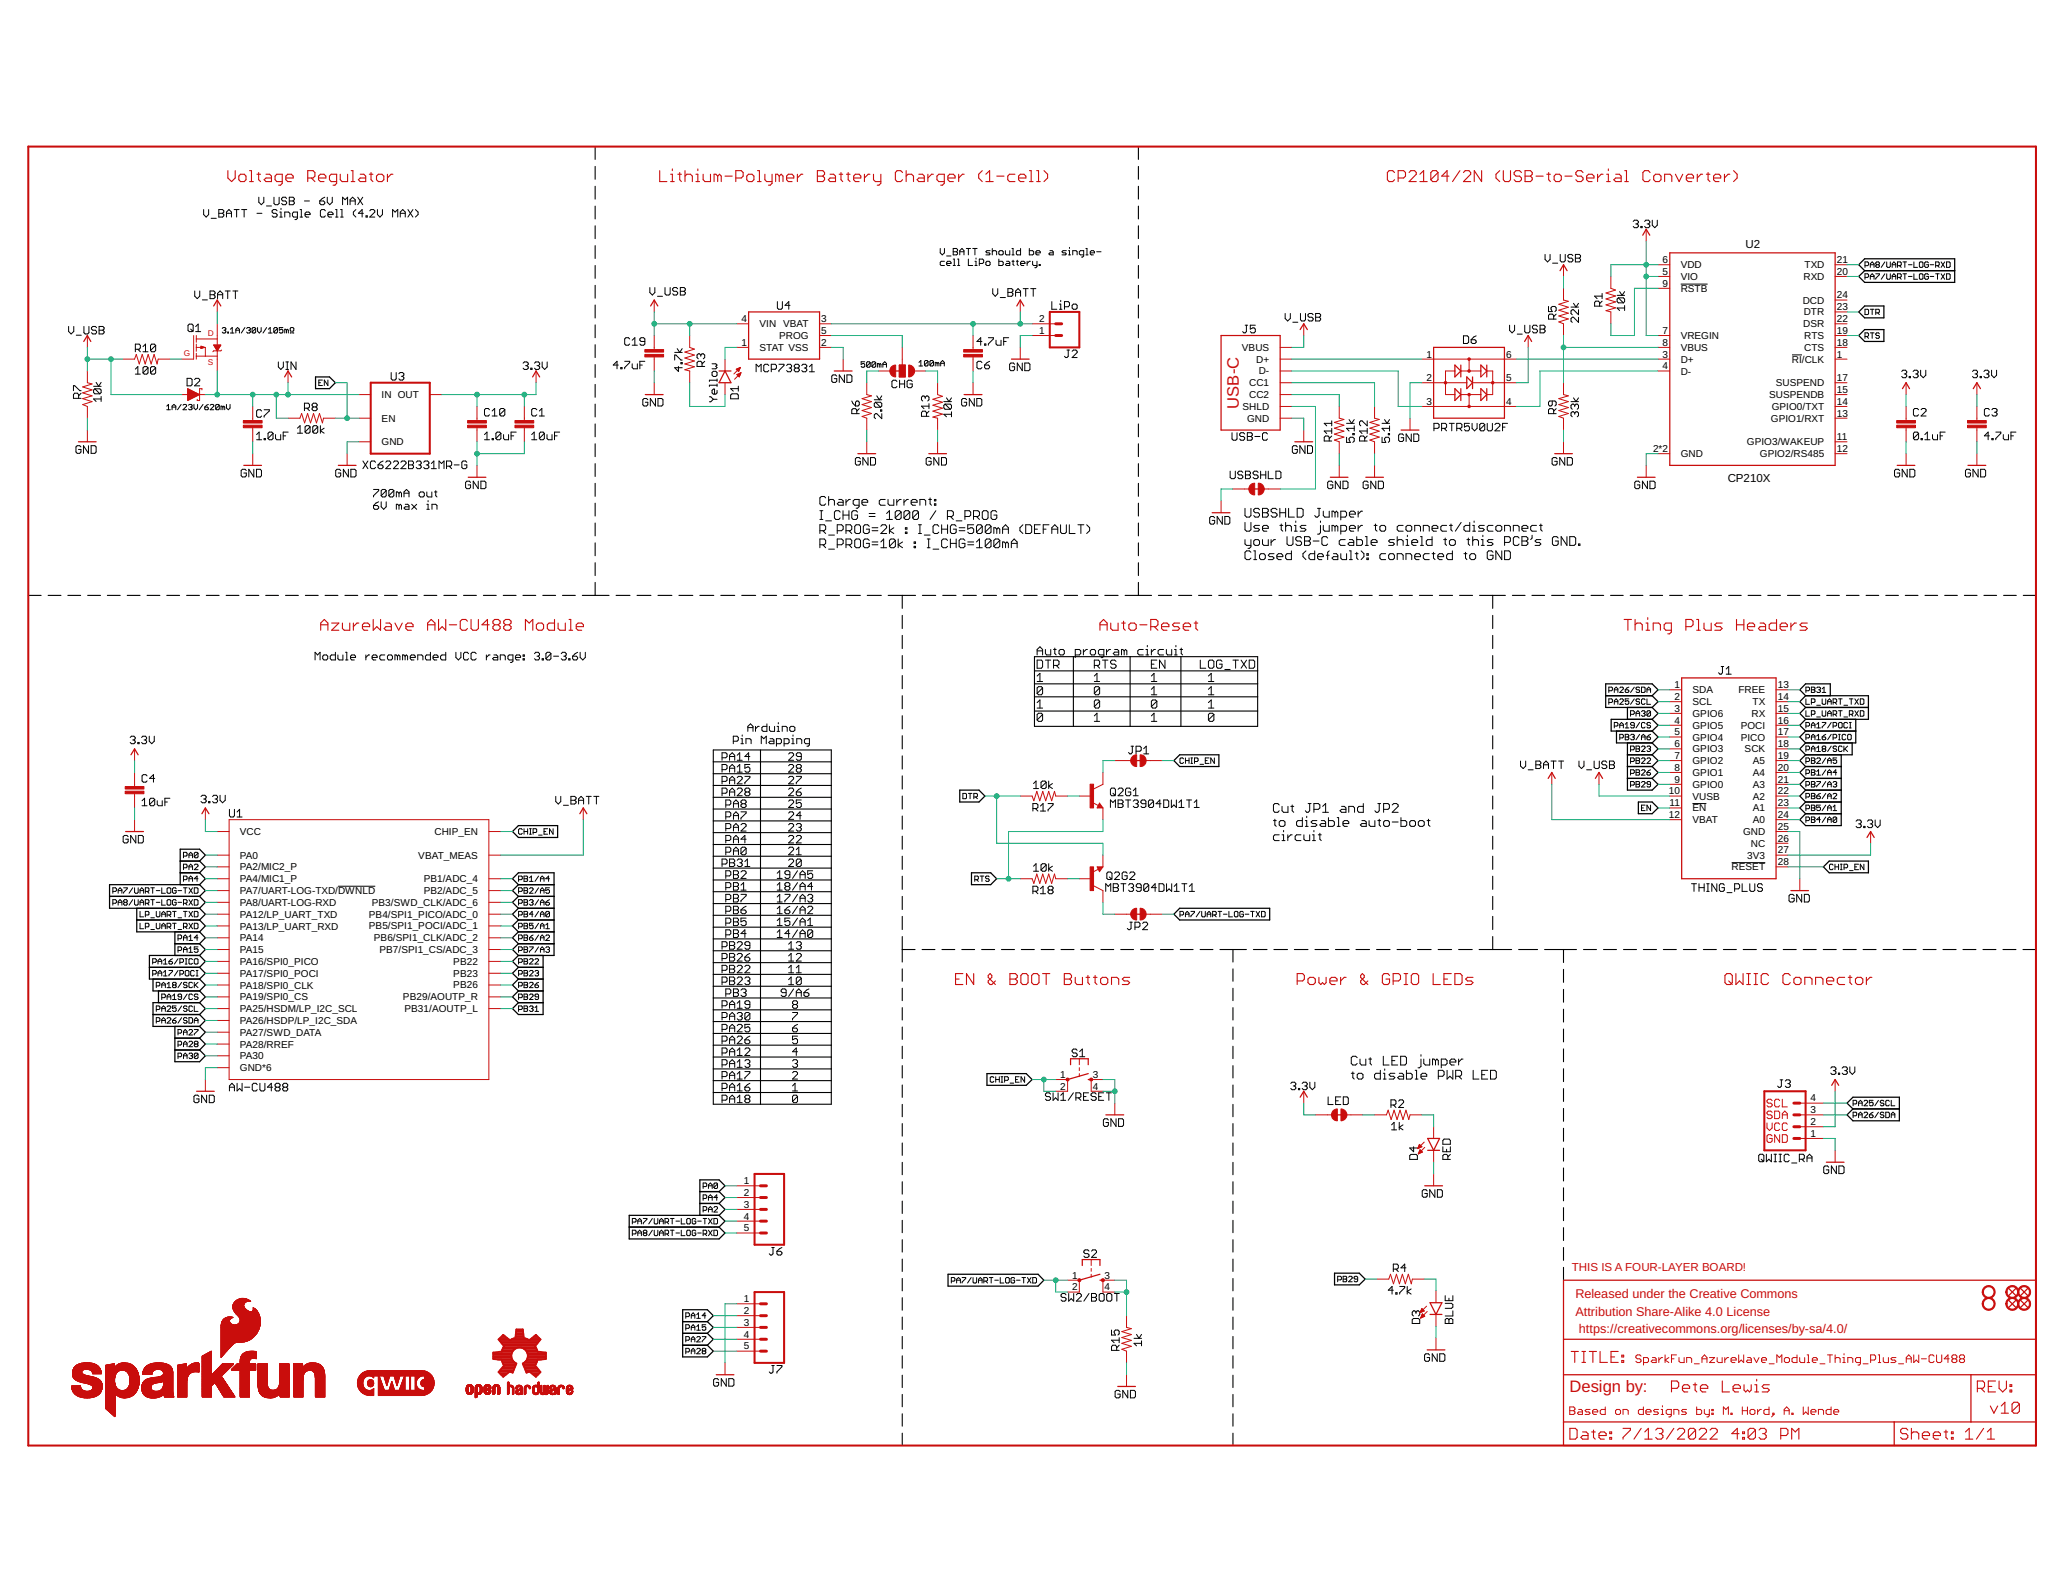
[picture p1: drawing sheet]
<svg xmlns="http://www.w3.org/2000/svg" width="279mm" height="216mm" viewBox="0 0 279 216" stroke-linecap="round" stroke-linejoin="round" font-family="sans-serif">
<defs><g id="words">
<g font-size="2.2" fill="#c90d0c">
<text x="167.8" y="55.4" transform="rotate(-90 167.8 55.4)">USB-C</text>
<text x="212.6" y="188.6">Design by:</text>
</g>
<g font-size="1.7" fill="#c90d0c">
<text x="213.4" y="175.8">Released under the Creative Commons</text>
<text x="213.4" y="178.2">Attribution Share-Alike 4.0 License</text>
<text x="213.8" y="180.6">https://creativecommons.org/licenses/by-sa/4.0/</text>
</g>
<g font-size="1.6">
<text x="236.4" y="33.6">U2</text>
<text x="234" y="65.3">CP210X</text>
</g>
<text font-size="1.6" fill="#c90d0c" x="212.9" y="172.1">THIS IS A FOUR-LAYER BOARD!</text>
<g font-size="1.4">
<text x="225.2" y="35.6">6</text>
<text x="248.8" y="35.6">21</text>
<text x="225.2" y="37.2">5</text>
<text x="225.2" y="38.8">9</text>
<text x="227.6" y="37.9">VIO</text>
<text x="227.6" y="36.3">VDD</text>
<text x="227.6" y="39.5">RSTB</text>
<text x="244.2" y="41.1">DCD</text>
<text x="244.3" y="37.9">RXD</text>
<text x="244.4" y="36.3">TXD</text>
<text x="248.8" y="37.2">20</text>
<text x="248.8" y="40.4">24</text>
<text x="100.4" y="43.6">4</text>
<text x="100.4" y="46.8">1</text>
<text x="102.9" y="44.3">VIN VBAT</text>
<text x="102.9" y="47.5">STAT VSS</text>
<text x="105.5" y="45.9">PROG</text>
<text x="111.2" y="43.6">3</text>
<text x="111.2" y="45.2">5</text>
<text x="111.2" y="46.8">2</text>
<text x="140.7" y="43.6">2</text>
<text x="140.7" y="45.2">1</text>
<text x="168.2" y="47.5">VBUS</text>
<text x="225.2" y="45.2">7</text>
<text x="225.2" y="46.8">8</text>
<text x="227.6" y="45.9">VREGIN</text>
<text x="227.6" y="47.5">VBUS</text>
<text x="244.2" y="44.3">DSR</text>
<text x="244.3" y="42.7">DTR</text>
<text x="244.3" y="47.5">CTS</text>
<text x="244.4" y="45.9">RTS</text>
<text x="248.8" y="46.8">18</text>
<text x="248.8" y="45.2">19</text>
<text x="248.8" y="43.6">22</text>
<text x="248.8" y="42">23</text>
<text x="51.7" y="53.9">IN OUT</text>
<text x="169.2" y="52.3">CC1</text>
<text x="169.2" y="53.9">CC2</text>
<text x="170.1" y="49.1">D+</text>
<text x="170.5" y="50.7">D-</text>
<text x="193.2" y="48.4">1</text>
<text x="193.2" y="51.6">2</text>
<text x="204" y="48.4">6</text>
<text x="204" y="51.6">5</text>
<text x="225.2" y="48.4">3</text>
<text x="225.2" y="50">4</text>
<text x="227.6" y="49.1">D+</text>
<text x="227.6" y="50.7">D-</text>
<text x="239.6" y="53.9">SUSPENDB</text>
<text x="240.5" y="52.3">SUSPEND</text>
<text x="242.7" y="49.1">RI/CLK</text>
<text x="248.8" y="48.4">1</text>
<text x="248.8" y="53.2">15</text>
<text x="248.8" y="51.6">17</text>
<text x="51.7" y="57.1">EN</text>
<text x="168.3" y="55.5">SHLD</text>
<text x="168.9" y="57.1">GND</text>
<text x="193.2" y="54.8">3</text>
<text x="204" y="54.8">4</text>
<text x="239.8" y="57.1">GPIO1/RXT</text>
<text x="240" y="55.5">GPIO0/TXT</text>
<text x="248.8" y="59.6">11</text>
<text x="248.8" y="56.4">13</text>
<text x="248.8" y="54.8">14</text>
<text x="51.7" y="60.3">GND</text>
<text x="223.9" y="61.2">2*2</text>
<text x="227.6" y="61.9">GND</text>
<text x="236.6" y="60.3">GPIO3/WAKEUP</text>
<text x="238.4" y="61.9">GPIO2/RS485</text>
<text x="248.8" y="61.2">12</text>
<text x="226.8" y="93.2">1</text>
<text x="226.8" y="94.8">2</text>
<text x="229.2" y="93.9">SDA</text>
<text x="229.2" y="95.5">SCL</text>
<text x="235.5" y="93.9">FREE</text>
<text x="237.4" y="95.5">TX</text>
<text x="240.8" y="93.2">13</text>
<text x="240.8" y="94.8">14</text>
<text x="226.8" y="96.4">3</text>
<text x="226.8" y="98">4</text>
<text x="226.8" y="99.6">5</text>
<text x="226.8" y="101.2">6</text>
<text x="229.2" y="97.1">GPIO6</text>
<text x="229.2" y="98.7">GPIO5</text>
<text x="229.2" y="100.3">GPIO4</text>
<text x="229.2" y="101.9">GPIO3</text>
<text x="235.8" y="98.7">POCI</text>
<text x="235.8" y="100.3">PICO</text>
<text x="236.3" y="101.9">SCK</text>
<text x="237.2" y="97.1">RX</text>
<text x="240.8" y="96.4">15</text>
<text x="240.8" y="98">16</text>
<text x="240.8" y="99.6">17</text>
<text x="240.8" y="101.2">18</text>
<text x="226" y="107.6">10</text>
<text x="226.8" y="102.8">7</text>
<text x="226.8" y="104.4">8</text>
<text x="226.8" y="106">9</text>
<text x="229.2" y="103.5">GPIO2</text>
<text x="229.2" y="105.1">GPIO1</text>
<text x="229.2" y="106.7">GPIO0</text>
<text x="237.4" y="103.5">A5</text>
<text x="237.4" y="105.1">A4</text>
<text x="237.4" y="106.7">A3</text>
<text x="240.8" y="102.8">19</text>
<text x="240.8" y="104.4">20</text>
<text x="240.8" y="106">21</text>
<text x="240.8" y="107.6">22</text>
<text x="32.5" y="113.1">VCC</text>
<text x="58.9" y="113.1">CHIP_EN</text>
<text x="226" y="110.8">12</text>
<text x="226.1" y="109.2">11</text>
<text x="229.2" y="108.3">VUSB</text>
<text x="229.2" y="109.9">EN</text>
<text x="229.2" y="111.5">VBAT</text>
<text x="236.1" y="113.1">GND</text>
<text x="237.4" y="108.3">A2</text>
<text x="237.4" y="109.9">A1</text>
<text x="237.4" y="111.5">A0</text>
<text x="240.8" y="109.2">23</text>
<text x="240.8" y="110.8">24</text>
<text x="240.8" y="112.4">25</text>
<text x="240.8" y="114">26</text>
<text x="32.5" y="116.3">PA0</text>
<text x="32.5" y="119.5">PA4/MIC1_P</text>
<text x="32.5" y="117.9">PA2/MIC2_P</text>
<text x="56.7" y="116.3">VBAT_MEAS</text>
<text x="57.4" y="119.5">PB1/ADC_4</text>
<text x="234.5" y="117.9">RESET</text>
<text x="236.6" y="116.3">3V3</text>
<text x="237.1" y="114.7">NC</text>
<text x="240.8" y="115.6">27</text>
<text x="240.8" y="117.2">28</text>
<text x="32.5" y="124.3">PA12/LP_UART_TXD</text>
<text x="32.5" y="125.9">PA13/LP_UART_RXD</text>
<text x="32.5" y="121.1">PA7/UART-LOG-TXD/DWNLD</text>
<text x="32.5" y="122.7">PA8/UART-LOG-RXD</text>
<text x="50" y="124.3">PB4/SPI1_PICO/ADC_0</text>
<text x="50" y="125.9">PB5/SPI1_POCI/ADC_1</text>
<text x="50.4" y="122.7">PB3/SWD_CLK/ADC_6</text>
<text x="57.4" y="121.1">PB2/ADC_5</text>
<text x="32.5" y="129.1">PA15</text>
<text x="32.5" y="130.7">PA16/SPI0_PICO</text>
<text x="32.5" y="127.5">PA14</text>
<text x="50.6" y="127.5">PB6/SPI1_CLK/ADC_2</text>
<text x="51.4" y="129.1">PB7/SPI1_CS/ADC_3</text>
<text x="61.4" y="130.7">PB22</text>
<text x="32.5" y="137.1">PA25/HSDM/LP_I2C_SCL</text>
<text x="32.5" y="133.9">PA18/SPI0_CLK</text>
<text x="32.5" y="135.5">PA19/SPI0_CS</text>
<text x="32.5" y="132.3">PA17/SPI0_POCI</text>
<text x="54.6" y="135.5">PB29/AOUTP_R</text>
<text x="54.8" y="137.1">PB31/AOUTP_L</text>
<text x="61.4" y="132.3">PB23</text>
<text x="61.4" y="133.9">PB26</text>
<text x="32.5" y="138.7">PA26/HSDP/LP_I2C_SDA</text>
<text x="32.5" y="143.5">PA30</text>
<text x="32.5" y="140.3">PA27/SWD_DATA</text>
<text x="32.5" y="141.9">PA28/RREF</text>
<text x="32.5" y="145.1">GND*6</text>
<text x="143.6" y="146">1</text>
<text x="143.6" y="147.6">2</text>
<text x="148" y="146">3</text>
<text x="148" y="147.6">4</text>
<text x="245.2" y="149.2">4</text>
<text x="245.2" y="154">1</text>
<text x="245.2" y="152.4">2</text>
<text x="245.2" y="150.8">3</text>
<text x="100.8" y="160.4">1</text>
<text x="100.8" y="162">2</text>
<text x="100.8" y="163.6">3</text>
<text x="100.8" y="165.2">4</text>
<text x="100.8" y="166.8">5</text>
<text x="145.2" y="173.2">1</text>
<text x="149.6" y="173.2">3</text>
<text x="100.8" y="176.4">1</text>
<text x="100.8" y="178">2</text>
<text x="100.8" y="179.6">3</text>
<text x="145.2" y="174.8">2</text>
<text x="149.6" y="174.8">4</text>
<text x="100.8" y="181.2">4</text>
<text x="100.8" y="182.8">5</text>
</g>
<g font-size="1.1" fill="#c90d0c">
<text x="28.1" y="45.4">D</text>
<text x="24.9" y="48.2">G</text>
<text x="28.1" y="49.4">S</text>
</g>
</g></defs>
<g fill="none" stroke="#000" stroke-width=".14">
<path d="M26.4 39.4v.7l.3 .3 .4-.3v-.7M27.6 28.4v.7l.3 .3 .4-.3v-.7M28.4 39.4h.6l.1 .2v.2l-.1 .1 .1 .2v.2l-.1 .1h-.6zM28.4 39.9h.6M28.6 29.6h.7M29.5 39.9h.7M29.6 28.4h.5l.2 .2v.1l-.2 .2 .2 .2v.1l-.2 .2h-.5zM29.6 28.9h.5M30.5 39.4h.7M30.7 28.9h.6M30.7 29.4v-.7l.3-.3 .3 .3v.7M30.8 39.4v1"/>
<path d="M31.5 39.4h.7M31.7 28.4h.7M31.9 39.4v1M32 28.4v1M32.7 28.4h.7M33.1 28.4v1M34.8 28.9h.7M35.1 26.7v.7l.3 .3 .3-.3v-.7M36.1 27.9h.7M37.1 26.7v.9l.2 .1h.3l.2-.1v-.9M37.5 28.6l-.1-.2h-.4l-.1 .2v.1l.1 .2h.4l.1 .2v.1l-.1 .2h-.4l-.1-.2M37.9 29.4h.3"/>
<path d="M37.9 28.7h.2v.7M38.1 28.2v.2M38.6 29.4v-.7h.5l.2 .2v.5M38.8 26.9l-.1-.2h-.4l-.2 .2v.2l.2 .1h.4l.1 .2v.2l-.1 .1h-.4l-.2-.1M39.2 26.7h.5l.2 .2v.2l-.2 .1 .2 .2v.2l-.2 .1h-.5zM39.2 27.2h.5M40.3 29.4h-.5l-.2-.2v-.3l.2-.2h.5v.9l-.2 .1h-.2M40.6 28.4h.2v1M40.6 29.4h.4M41.2 27.2h.7M41.3 29.1h.7v-.2l-.2-.2h-.3l-.2 .2v.3l.2 .2h.3M43.3 27.2h.5l.2 .2v.2l-.2 .1h-.3l-.2-.1z"/>
<path d="M44 26.7l-.4 .2-.3 .3M44.1 28.6l-.2-.2h-.3l-.2 .2v.6l.2 .2h.3l.2-.2M44.3 26.7v.7l.4 .3 .3-.3v-.7M44.4 29.1h.7v-.2l-.2-.2h-.3l-.2 .2v.3l.2 .2h.3M45.4 28.4h.2v1M45.4 29.4h.4M46.1 28.4h.2v1M46.1 29.4h.4M46.4 27.7v-1l.3 .4 .4-.4v1M47.4 27.2h.7M47.4 27.7v-.6l.4-.4 .3 .4v.6M48.2 28.4l-.3 .3v.4l.3 .3"/>
<path d="M48.5 26.7l.6 1M49.1 26.7l-.6 1M49.2 28.9h-.7l.5-.5v1M49.6 29.2h.1v.2h-.1zM50.1 28.6l.1-.2h.4l.2 .2v.1l-.7 .7h.7M51.1 28.4v.7l.4 .3 .3-.3v-.7M53.2 29.4v-1l.3 .3 .4-.3v1M54.2 28.9h.7M54.2 29.4v-.7l.3-.3 .4 .3v.7M55.2 28.4l.7 1M55.9 28.4l-.7 1M56.3 28.4l.3 .3v.4l-.3 .3"/>
<path d="M88 38.9v.7l.3 .4 .4-.4v-.7M90.1 38.9v.9l.1 .2h.4l.2-.2v-.9M91.8 39.1l-.2-.2h-.3l-.2 .2v.2l.2 .2h.3l.2 .1v.2l-.2 .2h-.3l-.2-.2M92.1 38.9h.5l.2 .2v.2l-.2 .2 .2 .1v.2l-.2 .2h-.5zM92.1 39.5h.5M127.3 33.7v.5l.3 .3 .3-.3v-.5M127.9 35.4h-.4l-.2 .1v.3l.2 .2h.4M128.2 34.7h.6M128.2 35.7h.6l-.1-.3h-.3l-.2 .1v.3l.2 .2h.3M129.1 33.7h.4l.2 .1-.2 .3 .2 .3-.2 .1h-.4zM129.1 34.1h.4M129.1 36h.3"/>
<path d="M129.1 35.1h.1v.9M129.7 36h.3M129.7 35.1h.1v.9M130 34.1h.6M130 34.5v-.5l.3-.3 .3 .3v.5M130.9 33.7h.5M131.1 33.7v.8M131.1 35.1v.9h.6M131.7 33.7h.6M132 33.7v.8M132 35.4h.2v.6M132 36h.3"/>
<path d="M132.2 34.9v.2M132.6 35.7h.5l.1-.2v-.3l-.1-.1h-.5v.9M133.7 35.4h.3l.1 .1v.3l-.1 .2h-.3l-.2-.2v-.3zM134.1 34h-.4l-.2 .1 .2 .1h.3l.1 .2-.1 .1h-.5M134.4 34.1l.1-.1h.3l.2 .1v.4M134.4 33.7v.8M134.5 39.1v.7l.3 .3 .3-.3v-.7M135.3 34.1l.1-.1h.3l.2 .1v.3l-.2 .1h-.3l-.1-.1zM135.3 35.1v.9h.4l.2-.2v-.3l-.2-.1h-.4M136.2 34v.4l.1 .1h.5v-.5M136.3 35.4h.3l.2 .1v.5h-.5l-.1-.2 .1-.1h.5M136.5 39.1h.5l.2 .2v.1l-.2 .2 .2 .2v.1l-.2 .2h-.5z"/>
<path d="M136.5 39.6h.5M137.1 33.7h.1v.8M137.1 34.5h.3M137.1 35.4h.3M137.2 35.2v.6l.2 .2M137.5 39.6h.7M137.6 35.4h.3M137.8 35.2v.6l.1 .2M138.2 33.7v.8h-.4l-.2-.1v-.3l.2-.1h.4M138.2 35.7h.6l-.1-.3h-.3l-.2 .1v.3l.2 .2h.3M138.6 39.1h.7M138.9 39.1v1"/>
<path d="M139.1 35.4v.6M139.4 33.7v.8h.4l.2-.1v-.3l-.2-.1h-.4M139.6 35.4h-.2l-.3 .3M139.6 39.1h.7M139.8 35.4v.4l.2 .2h.4M139.9 39.1v1M140.3 34.2h.6l-.2-.2h-.3l-.1 .1v.3l.1 .1h.3M140.4 35.4v.7l-.3 .2M140.7 35.8h.2v.2h-.2zM142.2 34h.3l.1 .1v.4h-.4l-.2-.1 .2-.2h.4M144.4 34h-.4l-.2 .1 .6 .3-.1 .1h-.5M144.7 34.5h.3"/>
<path d="M144.7 34h.1v.5M144.8 33.5v.2M145.3 34.5v-.5h.4l.2 .1v.4M146.8 34.5h-.5l-.1-.1v-.3l.1-.1h.5v.7l-.3 .1M147.1 33.7h.1v.8M147.1 34.5h.3M147.7 34.2h.5l-.1-.2h-.3l-.1 .1v.3l.1 .1h.3M148.5 34.1h.6M209.3 34.5v.6l.3 .4 .3-.4v-.6M210.3 35.6h.7M211.3 34.5v.8l.2 .2h.3l.2-.2v-.8M213 34.6l-.1-.1h-.4l-.2 .1v.2l.2 .2h.4l.1 .1v.2l-.1 .2h-.4l-.2-.2"/>
<path d="M213.4 34.5h.5l.2 .1v.2l-.2 .2 .2 .1v.2l-.2 .2h-.5zM213.4 35h.5M217 39.8v.6M219.4 39.5l.3 .5 .3-.5M221.2 30l.2-.2h.3l.2 .2v.2l-.2 .1M221.5 30.3h.2M221.7 30.3l.2 .2v.2l-.2 .1h-.3l-.2-.1M222.2 30.7h.2v.1h-.2zM222.7 30l.2-.2h.4l.1 .2v.2l-.1 .1M223.1 30.3h.2M223.3 30.3l.1 .2v.2l-.1 .1h-.4l-.2-.1M223.8 29.8v.7l.3 .3 .4-.3v-.7"/>
<path d="M227.6 38.5h3.7M252.6 36h.3l.2-.1v-.3l-.2-.1h-.3v.7M252.6 37.6h.3l.2-.2v-.2l-.2-.1h-.3v.7M253.3 36.2v-.5l.3-.2 .2 .2v.5M253.3 37.8v-.5l.3-.2 .2 .2v.5M253.3 37.4h.5M253.3 35.9h.5M254 37.1h.5v.1l-.5 .5v.1M254.2 35.9l-.2-.2 .2-.2h.2l.1 .1-.1 .3M254.2 35.9l-.2 .1 .2 .2h.2l.1-.1-.1-.2M254.2 35.9h.2M255.3 37.1l-.5 .7"/>
<path d="M255.3 35.5l-.5 .7M255.5 35.5v.6l.2 .1h.2l.1-.1v-.6M255.5 37.1v.6l.2 .1h.2l.1-.1v-.6M256.3 37.4h.5M256.3 36.2v-.5l.2-.2 .3 .2v.5M256.3 37.8v-.5l.2-.2 .3 .2v.5M256.3 35.9h.5M257 36h.4l.1-.1v-.3l-.1-.1h-.4v.7M257 37.6h.4l.1-.2v-.2l-.1-.1h-.4v.7M257.2 37.6l.3 .2M257.2 36l.3 .2M257.7 35.5h.5"/>
<path d="M257.7 37.1h.5M258 35.5v.7M258 37.1v.7M258.5 37.4h.5M258.5 35.9h.5M259.2 37.1v.7h.5M259.2 35.5v.7h.5M260.1 35.5h.2l.1 .1v.5l-.1 .1h-.2l-.2-.1v-.5zM260.1 37.1h.2l.1 .1v.5l-.1 .1h-.2l-.2-.1v-.5zM261.2 35.6l-.2-.1h-.2l-.1 .1v.5l.1 .1h.2l.2-.1v-.2h-.3M261.2 37.2l-.2-.1h-.2l-.1 .1v.5l.1 .1h.2l.2-.1v-.3h-.3M261.4 37.4h.5"/>
<path d="M261.4 35.9h.5M262.1 36h.4l.1-.1v-.3l-.1-.1h-.4v.7M262.1 37.1h.5M262.4 37.1v.7M262.4 36l.2 .2M262.9 37.1l.5 .7M262.9 35.5l.5 .7M263.4 37.1l-.5 .7M263.4 35.5l-.5 .7M263.6 35.5h.4l.1 .1v.5l-.1 .1h-.4zM263.6 37.1h.4l.1 .1v.5l-.1 .1h-.4zM9.3 44.2v.7l.3 .3 .4-.3v-.7"/>
<path d="M9.9 52.9v-.7h.2l.7 .7h.2M10.3 45.4h.7M10.6 54v-.6l-.1-.1h-.4l-.2 .1v.6h1.1M11 53.3l-.4 .3M11.4 44.2v.9l.1 .1h.4l.1-.1v-.9M12.7 52.3h1M12.8 52.7h.7l.2 .1v.4l-.2 .1M12.8 52.7l-.1 .1v.4l.1 .1h.7M12.8 52.7l.7 .6M13 51.8l.4 .5 .3-.5M13.1 44.4l-.2-.2h-.3l-.2 .2v.2l.2 .1h.3l.2 .2v.2l-.2 .1h-.3l-.2-.1M13.4 44.7h.5"/>
<path d="M13.4 44.2h.5l.2 .2v.2l-.2 .1 .2 .2v.2l-.2 .1h-.5zM13.7 54h-1l.3 .4M13.7 53.7v.7M18.3 50l.4-.3v1M18.3 50.7h.7M18.3 47.3h.5l.2-.2v-.3l-.2-.2h-.5v1M18.7 47.3l.3 .3M19.4 46.9l.3-.3v1M19.4 47.6h.6M20 49.8v.7l-.1 .2h-.4l-.1-.2M20 49.8l-.6 .7M20 49.8l-.1-.1h-.4l-.1 .1v.7"/>
<path d="M21.1 49.8l-.2-.1h-.3l-.2 .1v.7M21.1 49.8v.7l-.2 .2h-.3l-.2-.2M21.1 46.8l-.2-.2h-.3l-.2 .2v.7M21.1 46.8v.7l-.2 .1h-.3l-.2-.1M21.1 49.8l-.7 .7M21.1 46.8l-.7 .7M22.6 55l.2-.2v.7M22.6 55.5h.5M23.3 55.5v-.5l.3-.2 .2 .2v.5M23.3 55.1h.5M24.5 54.8l-.5 .7M24.8 54.9l.1-.1 .4 .1v.1l-.5 .5h.5"/>
<path d="M25.3 51.2h.5l.2 .2v.7l-.2 .2h-.5zM25.5 54.9l.4-.1 .1 .1-.1 .2M25.6 43.9h.4l.2 .2v.6l-.2 .2h-.4l-.1-.2v-.6zM25.8 55.1h.1M25.8 44.6l.4 .3M25.9 55.1l.1 .2-.1 .2-.4-.1M26.3 54.8v.5l.2 .2 .3-.2v-.5M26.4 51.4l.1-.2h.4l.2 .2v.2l-.7 .7h.7M26.5 44.9h.7M26.5 44.2l.3-.3v1M27.4 40.6h.7M27.5 54.8l-.5 .7"/>
<path d="M27.7 55.1h.4l.1 .3-.1 .1h-.2l-.2-.1zM28.2 54.8l-.5 .3M28.5 54.9l.1-.1 .4 .1v.1l-.5 .5h.5M29.5 40.4v-.6l.3-.4 .4 .4v.6M29.7 54.9v.5l-.1 .1-.4-.1M29.7 54.9l-.1-.1-.4 .1v.5M29.7 54.9l-.5 .5M30.1 44.5l.1-.1h.3l.1 .1-.1 .2M30.2 55.1l.1-.1 .1 .1v.4M30.2 55.1l-.3-.1v.5M30.2 55.1v.4M30.3 44.7h.2"/>
<path d="M30.5 44.7l.1 .2-.1 .2h-.3l-.1-.1M30.7 54.8v.5l.2 .2 .3-.2v-.5M30.8 45h.1v.1h-.1zM31.2 45.1h.5M31.2 44.6l.3-.2v.7M31.9 44.7h.5M31.9 45.1v-.5l.3-.2 .2 .2v.5M33.2 44.4l-.5 .7M33.4 44.5l.1-.1h.3l.1 .1-.1 .2M33.7 44.7h.1M33.8 44.7l.1 .2-.1 .2h-.3l-.1-.1M34.6 44.5l-.1-.1h-.2l-.2 .1v.5"/>
<path d="M34.6 44.5v.5l-.1 .1h-.2l-.2-.1M34.6 44.5l-.5 .5M34.8 58.9l.3-.4v1.1M34.8 59.6h.6M34.9 44.4v.5l.2 .2 .3-.2v-.5M35.4 55.7l-.1-.2h-.4l-.1 .2v.6l.1 .2h.4l.1-.2M35.8 59.4h.1v.2h-.1zM35.8 55.5h.7v.2l-.7 .6v.2M36.1 44.4l-.5 .7M36.3 45.1h.6M36.3 44.6l.3-.2v.7M37 58.7v.7l-.2 .2h-.3l-.2-.2"/>
<path d="M37 58.7l-.2-.2h-.3l-.2 .2v.7M37 58.7l-.7 .7M37.3 58.9v.5l.2 .2h.5v-.7M37.6 44.5l-.1-.1h-.3l-.1 .1v.5M37.6 44.5v.5l-.1 .1h-.3l-.1-.1M37.6 44.5l-.5 .5M37.7 49v.7l.3 .3 .4-.3v-.7M38.3 44.4h-.5v.3l.3-.1 .2 .1v.3l-.1 .1h-.2l-.2-.1M38.4 59h.3M38.7 50h.4M38.7 49h.4M38.8 44.7l-.2-.1v.5"/>
<path d="M38.8 44.7v.4M38.8 44.7l.1-.1 .2 .1v.4M38.9 49v1M39 58.5h-.6v1.1M39.3 45.1h.1v-.2l-.1-.2 .1-.3h.3l.1 .1v.2l-.1 .2v.2h.1M40.1 49v1l-.7-1v1M40.3 58l.3-.3v1M40.3 58.7h.7M41.2 55.3h.5l.2-.2v-.3l-.2-.2h-.5v1M41.6 55.3l.3 .3M42 57.8l-.2-.1h-.3l-.2 .1v.7M42 57.8v.7l-.2 .2h-.3l-.2-.2"/>
<path d="M42 57.8l-.7 .7M42.4 55.1l-.1 .2v.2l.1 .1h.4l.1-.1v-.2l-.1-.2M42.4 55.1l-.1-.2v-.1l.1-.2h.4l.1 .2v.1l-.1 .2M42.4 55.1h.4M43 57.8v.7l-.1 .2h-.4l-.1-.2M43 57.8l-.1-.1h-.4l-.1 .1v.7M43 57.8l-.6 .7M43.2 51.8h.2M43.4 57.7v1M43.7 51.5h-.5v.7h.5M43.9 58l-.5 .3 .5 .4M44.4 51.5v.7l-.5-.7v.7"/>
<path d="M53 50.5v.8l.1 .2h.4l.2-.2v-.8M54 50.6l.2-.1h.3l.2 .1v.2l-.2 .2M54.4 51h.1M54.5 51l.2 .1v.2l-.2 .2h-.3l-.2-.2M65.6 59.6h.7M65.6 58.9l.4-.4v1.1M66.3 55.5l-.2-.2h-.3l-.2 .2v.7l.2 .1h.3l.2-.1M66.7 59.4h.1v.2h-.1zM66.7 56.3h.6M66.7 55.7l.3-.4v1M67.8 58.7v.7l-.1 .2h-.4l-.1-.2M67.8 58.7l-.1-.2h-.4l-.1 .2v.7"/>
<path d="M67.8 58.7l-.6 .7M68.2 58.9v.5l.2 .2h.5v-.7M68.4 55.5l-.2-.2h-.3l-.2 .2v.7M68.4 55.5v.7l-.2 .1h-.3l-.2-.1M68.4 55.5l-.7 .7M69.2 59h.4M69.9 58.5h-.7v1.1M70.8 49.2l.2-.2h.4l.1 .2v.2l-.1 .1M71.2 49.5h.2M71.4 49.5l.1 .2v.2l-.1 .1h-.4l-.2-.1M71.9 49.9h.2v.1h-.2zM72 59.6h.7"/>
<path d="M72 58.9l.3-.4v1.1M72.4 49.2l.2-.2h.3l.2 .2v.2l-.2 .1M72.7 55.5l-.2-.2h-.3l-.2 .2v.7l.2 .1h.3l.2-.1M72.7 49.5h.2M72.9 49.5l.2 .2v.2l-.2 .1h-.3l-.2-.1M73 56.3h.7M73 55.7l.4-.4v1M73.4 49v.7l.4 .3 .3-.3v-.7M73.7 58.7v.7l-.1 .2h-.4l-.2-.2M73.7 58.7l-.1-.2h-.4l-.2 .2v.7M73.7 58.7l-.7 .7M74.1 58.9v.5l.2 .2h.5v-.7"/>
<path d="M75.1 59h.4M75.8 58.5h-.7v1.1M83.7 49.4h-.6l.5-.5v1.1M84.1 49.8h.1v.2h-.1zM84.6 48.9h.7v.2l-.7 .7v.2M85.3 45.9l-.2-.2h-.3l-.2 .2v.7l.2 .2h.3l.2-.2M85.6 46.8h.7M85.6 49.3v.5l.2 .2h.5v-.7M85.6 46.1l.4-.4v1.1M86.7 49.4h.3M87.3 46.2h-.5l-.1-.1v-.2l.1-.2h.4l.1 .2v.7l-.1 .2h-.4l-.1-.2M87.3 48.9h-.6v1.1"/>
<path d="M87.7 54.1l-.1-.1h-.4l-.1 .1v.7l.1 .2h.4l.1-.2v-.3h-.3M88.8 54v1l-.7-1v1M89 40.1h.7M89.1 54h.5l.2 .1v.7l-.2 .2h-.5zM91.4 48.8v-.7h.1l.7 .7h.2M91.4 47.7h1M91.7 47.2l.4 .5 .3-.5M91.9 49.6v.7l-.5-.5h1M92.2 49.1h.2v.2h-.2zM94.9 48.1l-.2-.2h-.1l-.2 .2v.3l.2 .2M94.9 48.1l.2-.2h.1l.2 .2v.3l-.2 .2M94.9 48.1v.2"/>
<path d="M95.1 49.6v-.5l-.2-.2h-.3l-.2 .2v.5h1M95.4 48.9l-.3 .4M96.1 53.7h.2l.3 .4M96.4 50.5l.2-.2h.3l.2 .2v.3l-.2 .2h-.3l-.2-.2zM96.4 49.3h.5l.2 .1-.2 .2 .2 .2-.2 .2h-.5M96.6 54.1l-.3 .3h-.2M96.6 54.1h.5M97.1 51.3v.4M97.1 52v.3M97.1 52.9v.3l-.2 .2h-.3l-.2-.2v-.3l.2-.2h.2v.7M97.1 51.5h-1v.2M97.1 52.2h-1v.1"/>
<path d="M99 53.5l.1-.2h.7l.2 .2v.5h-1zM100 52.3v.7M100 52.6h-1l.3 .4M102.4 50.4v-1.1l.3 .4 .4-.4v1.1M104.1 49.5l-.2-.2h-.3l-.2 .2v.7l.2 .2h.3l.2-.2M104.5 50h.5l.2-.2v-.3l-.2-.2h-.5v1.1M105.3 40.9v.8l.2 .2h.3l.2-.2v-.8M105.5 49.3h.7v.2l-.7 .7v.2M106.5 49.5l.2-.2h.3l.2 .2v.2l-.2 .1M106.9 49.8h.1M107 41.4h-.7l.5-.5v1M107 49.8l.2 .2v.2l-.2 .2h-.3l-.2-.2"/>
<path d="M107.7 49.8l-.1-.1v-.2l.1-.2h.4l.1 .2v.2l-.1 .1M107.7 49.8l-.1 .2v.2l.1 .2h.4l.1-.2v-.2l-.1-.2M107.7 49.8h.4M108.6 49.5l.2-.2h.3l.2 .2v.2l-.2 .1M108.9 49.8h.2M109.1 49.8l.2 .2v.2l-.2 .2h-.3l-.2-.2M109.6 50.4h.7M109.6 49.7l.4-.4v1.1M113.3 50.9l-.1-.1h-.4l-.2 .1v.7l.2 .2h.4l.1-.2v-.3h-.3M114.4 50.8v1l-.7-1v1M114.7 50.8h.5l.2 .1v.7l-.2 .2h-.5zM115.4 54.3l.1 .4 .4 .3"/>
<path d="M115.9 54.5l.1-.2h.2l.2 .2v.3l-.2 .2h-.3zM116 56v-.5l-.1-.1h-.4l-.1 .1v.5h1M116.4 55.4l-.4 .3M117.1 49h-.5v.4l.3-.2 .2 .2v.2l-.1 .1h-.2l-.2-.1M117.9 49.1l-.2-.1h-.2l-.1 .1v.5M117.9 49.1v.5l-.2 .1h-.2l-.1-.1M117.9 49.1l-.5 .5M118.4 54.1h1M118.6 54.5l.7 .7M118.6 54.5h.7l.1 .2v.3l-.1 .2M118.6 54.5l-.2 .2v.3l.2 .2h.7M118.6 49.1l-.1-.1h-.3l-.1 .1v.5"/>
<path d="M118.6 49.1v.5l-.1 .1h-.3l-.1-.1M118.6 49.1l-.5 .5M118.7 53.6l.4 .5 .3-.5M119.1 49.4v.3M119.1 49.4l-.3-.2v.5M119.1 49.4l.1-.2 .1 .2v.3M119.3 55.5h.1v.2h-.1zM119.4 56v.7l-.7-.7h-.1l-.2 .2v.3l.2 .2M119.6 49.7v-.5l.2-.2 .3 .2v.5M119.6 49.4h.5M121.5 51.7l-.2-.2h-.3l-.2 .2v.6l.2 .2h.3l.2-.2M121.8 51.5v1"/>
<path d="M121.8 52h.7M122.5 51.5v1M123.5 51.7l-.1-.2h-.4l-.1 .2v.6l.1 .2h.4l.1-.2v-.3h-.3M124.5 49.1l.2-.3v.8M124.5 49.6h.4M125.3 53.8l-.2-.2h-.1l-.2 .2v.3l.2 .2M125.3 53.8l.2-.2h.1l.2 .2v.3l-.2 .2M125.3 53.8v.2M125.5 56.4v-.5l-.2-.2h-.3l-.2 .2v.5h1M125.7 49v.4l-.1 .2h-.3l-.1-.2M125.7 49l-.1-.2h-.3l-.1 .2v.4M125.7 49l-.5 .4"/>
<path d="M125.8 55h-1l.3 .4M125.8 55.7l-.3 .3M125.8 54.7v.7M126.4 49l-.1-.2h-.3l-.1 .2v.4M126.4 49v.4l-.1 .2h-.3l-.1-.2M126.4 49l-.5 .4M126.9 49.2l-.2-.1v.5M126.9 49.2v.4M126.9 49.2l.1-.1 .2 .1v.4M127.4 49.6v-.5l.3-.3 .2 .3v.5M127.4 49.2h.5M127.8 54.4h1.1"/>
<path d="M128 54.7h.7l.2 .2v.3l-.2 .2M128 54.7l-.2 .2v.3l.2 .2h.7M128 54.7l.7 .7M128.2 53.9l.3 .5 .4-.5M128.9 56.1h-1.1l.4 .4M128.9 55.8v.7M130.9 54.1l-.2-.1h-.3l-.2 .1v.7l.2 .2h.3l.2-.2v-.3h-.3M132 54v1l-.7-1v1M132.3 54h.5l.2 .1v.7l-.2 .2h-.5zM133 46.2h-.7l.5-.5v1.1M133 49.1l-.2-.2h-.3l-.2 .2v.7l.2 .2h.3l.2-.2M133.3 46.6h.2v.2h-.2z"/>
<path d="M133.3 49.4h.6l.1 .2v.2l-.1 .2h-.4l-.2-.2zM133.9 45.7h.6v.2l-.6 .7v.2M134 48.9l-.3 .2-.4 .3M134.9 46.1v.5l.2 .2h.5v-.7M135.5 40.3h.7M135.9 46.2h.4M136.6 45.7h-.7v1.1M137.4 49.3l-.2-.1h-.3l-.2 .1v.7l.2 .2h.3l.2-.2v-.3h-.3M137.5 40.1v-.7l.4-.3 .3 .3v.7M138.5 49.2v1l-.7-1v1M138.8 49.2h.5l.2 .1v.7l-.2 .2h-.5zM142.5 40.9v1h.6"/>
<path d="M143.5 41.9h.3M143.5 41.2h.2v.7M143.7 40.7v.2M144.2 41.6h.5l.1-.2v-.4l-.1-.1h-.5v1M144.5 47.4h.3M144.7 47.4v.9l-.2 .1h-.2l-.1-.1M145.2 41.4l.2-.2h.3l.2 .2v.3l-.2 .2h-.3l-.2-.2zM145.2 47.6l.2-.2h.3l.2 .2v.2l-.7 .6h.7M166.9 58.6v.9l.1 .1h.4l.1-.1v-.9M168.6 58.8l-.2-.2h-.3l-.2 .2v.1l.2 .2h.3l.2 .2v.2l-.2 .1h-.3l-.2-.1M168.6 44h.4M168.8 44v.9l-.2 .2h-.1l-.2-.2"/>
<path d="M168.9 58.6h.5l.2 .2v.1l-.2 .2 .2 .2v.2l-.2 .1h-.5zM168.9 59.1h.5M169.9 59.1h.7M170 44h-.7v.6l.4-.2h.1l.2 .2v.3l-.2 .2h-.3l-.2-.2M171.7 58.8l-.2-.2h-.3l-.2 .2v.7l.2 .1h.3l.2-.1M174.1 42.5v.6l.3 .4 .4-.4v-.6M175.1 43.6h.7M176.1 42.5v.8l.2 .2h.3l.2-.2v-.8M177.8 42.6l-.1-.1h-.4l-.2 .1v.2l.2 .2h.4l.1 .1v.2l-.1 .2h-.4l-.2-.2M178.2 42.5h.5l.2 .1v.2l-.2 .2 .2 .1v.2l-.2 .2h-.5zM178.2 43h.5M180 59.7v-.5l-.1-.1h-.4l-.2 .1v.5h1.1"/>
<path d="M180.4 57.3h-1.1l.4 .4M180.4 58.4h-1.1l.4 .3M180.4 59.1l-.4 .3M180.4 57v.7M180.4 58v.7M182.4 59.2v.7h.5l-.2-.3v-.2l.2-.2h.3l.2 .2v.3l-.2 .2M182.4 57.3h1M182.7 56.8l.3 .5 .4-.5M183.2 58.7h.2v.2h-.2zM183.4 57.7v.7M183.4 58h-1l.3 .4M184.8 59.7v-.5l-.2-.1h-.3l-.2 .1v.5h1.1"/>
<path d="M185.2 58.4h-1.1l.4 .3M185.2 57v.7l-.7-.7h-.2l-.2 .2v.3l.2 .2M185.2 59.1l-.4 .3M185.2 58v.7M187.2 59.2v.7h.5l-.2-.3v-.2l.2-.2h.3l.2 .2v.3l-.2 .2M187.2 57.3h1M187.5 56.8l.4 .5 .3-.5M188 58.7h.2v.2h-.2zM188.2 57.7v.7M188.2 58h-1l.3 .4M190.1 58.9l-.2-.1h-.3l-.2 .1v.7l.2 .2h.3l.2-.2v-.3h-.3M191.1 58.8v1l-.7-1v1"/>
<path d="M191.5 58.8h.5l.2 .1v.7l-.2 .2h-.5zM194.2 58h.5l.2-.2v-.3l-.2-.2h-.5v1.1M195.2 58h.5l.2-.2v-.3l-.2-.2h-.5v1.1M195.6 58l.3 .4M196.3 57.3h.7M196.6 57.3v1.1M197.3 58h.5l.2-.2v-.3l-.2-.2h-.5v1.1M197.7 58l.3 .4M198.2 45.5h.5l.2 .2v.7l-.2 .1h-.5zM199 57.3h-.7v.5l.4-.1h.1l.2 .1v.4l-.2 .2h-.3l-.2-.2M199.2 46h.5l.2 .2v.2l-.2 .1h-.3l-.2-.1zM199.4 57.3v.7l.3 .4 .3-.4v-.7"/>
<path d="M199.9 45.5l-.3 .2-.4 .3M201.1 57.5v.7l-.2 .2h-.3l-.2-.2M201.1 57.5l-.2-.2h-.3l-.2 .2v.7M201.1 57.5l-.7 .7M201.4 57.3v.9l.2 .2h.3l.2-.2v-.9M202.5 57.5l.1-.2h.4l.1 .2v.2l-.6 .7h.6M203.5 57.8h.3M204.2 57.3h-.7v1.1M204.4 44v.7l.4 .4 .3-.4v-.7M205.5 45.3h.7M206.5 44v.9l.2 .2h.3l.2-.2v-.9M208.2 44.2l-.2-.2h-.3l-.2 .2v.2l.2 .2h.3l.2 .1v.2l-.2 .2h-.3l-.2-.2"/>
<path d="M208.6 44h.5l.2 .2v.2l-.2 .2 .2 .1v.2l-.2 .2h-.5zM208.6 44.6h.5M209.7 41.5v.7h.5l-.1-.3v-.2l.1-.2h.4l.2 .2v.3l-.2 .2M210.2 54.3v.5l-.1 .2h-.2l-.2-.2v-.3l.2-.2h.7l.2 .2v.3l-.2 .2M210.4 56v-.5l-.2-.1h-.3l-.2 .1v.5h1.1M210.4 43.2v-.5l-.2-.2h-.3l-.2 .2v.5h1.1M210.8 42.5l-.4 .4M210.8 55.4l-.4 .3M212.8 54.4h1M212.8 41.6h1M213.1 41.1l.3 .5 .4-.5M213.1 53.9l.3 .5 .4-.5"/>
<path d="M213.3 54.9l.1-.2h.2l.2 .2v.3l-.2 .2M213.3 55.9l.1-.1h.2l.2 .1v.4l-.2 .2M213.3 54.9l-.2-.2h-.2l-.1 .2v.3l.1 .2M213.3 55.9l-.2-.1h-.2l-.1 .1v.4l.1 .2M213.3 54.9v.2M213.3 55.9v.2M213.8 42v.6l-.7-.6h-.2l-.1 .1v.4l.1 .1M213.8 43v.7l-.7-.7h-.2l-.1 .2v.3l.1 .2M216.6 41.5v-.5l-.1-.2h-.4l-.1 .2v.5h1M217 40.1h-1l.3 .3M217 40.8l-.4 .3M219 40h1"/>
<path d="M219.2 40.3h.7l.1 .2v.4l-.1 .1M219.2 40.3l-.2 .2v.4l.2 .1h.7M219.2 40.3l.7 .7M220 41.7h-1l.4 .4M220 41.4v.7M242.7 48.1h1.4M252.6 41.9h.3l.2 .1v.5l-.2 .1h-.3zM252.6 45.6h.3l.2-.2v-.2l-.2-.1h-.3v.7M252.8 45.6l.3 .2M253.3 41.9h.5M253.3 45.1h.5M253.6 41.9v.7"/>
<path d="M253.6 45.1v.7M254 42.4h.4l.1-.2v-.2l-.1-.1h-.4v.7M254.3 42.4l.2 .2M254.5 45.2l-.1-.1h-.2l-.2 .1 .2 .2h.2l.1 .2-.1 .2h-.2l-.2-.1M257.6 50.3l.1-.2h.4l.1 .2v.2l-.1 .2M257.9 50.7h.2M258.1 50.7l.1 .1v.2l-.1 .2h-.4l-.1-.2M258.6 51h.1v.2h-.1zM259.1 50.3l.2-.2h.3l.2 .2v.2l-.2 .2M259.4 50.7h.2M259.6 50.7l.2 .1v.2l-.2 .2h-.3l-.2-.2M259.8 58.7v.7l-.1 .2h-.4l-.2-.2"/>
<path d="M259.8 58.7l-.1-.2h-.4l-.2 .2v.7M259.8 55.5l-.1-.2h-.4l-.2 .2v.7l.2 .1h.4l.1-.1M259.8 58.7l-.7 .7M260.1 50.1v.7l.4 .4 .3-.4v-.7M260.2 59.4h.1v.2h-.1zM260.2 55.5l.1-.2h.4l.2 .2v.2l-.7 .6h.7M260.7 59.6h.7M260.7 58.9l.3-.4v1.1M261.7 58.9v.5l.2 .2h.5v-.7M262.8 59h.3M263.4 58.5h-.6v1.1M267.1 50.3l.2-.2h.4l.1 .2v.2l-.1 .2"/>
<path d="M267.5 50.7h.2M267.7 50.7l.1 .1v.2l-.1 .2h-.4l-.2-.2M268.2 51h.2v.2h-.2zM268.7 50.3l.2-.2h.3l.2 .2v.2l-.2 .2M269 50.7h.2M269.2 50.7l.2 .1v.2l-.2 .2h-.3l-.2-.2M269.4 59h-.6l.5-.5v1.1M269.4 55.5l-.1-.2h-.4l-.1 .2v.7l.1 .1h.4l.1-.1M269.7 50.1v.7l.4 .4 .3-.4v-.7M269.8 59.4h.1v.2h-.1zM269.8 55.5l.1-.2h.4l.2 .2v.2l-.2 .1M270.1 55.8h.2"/>
<path d="M270.3 58.5h.7v.2l-.7 .7v.2M270.3 55.8l.2 .2v.2l-.2 .1h-.4l-.1-.1M271.3 58.9v.5l.2 .2h.5v-.7M272.4 59h.3M273 58.5h-.6v1.1M11 60.5l-.2-.1h-.3l-.2 .1v.7l.2 .2h.3l.2-.2v-.3h-.4M12 60.4v1l-.7-1v1M12.3 60.4h.5l.2 .1v.7l-.2 .2h-.5zM33.4 63.7l-.2-.1h-.4l-.1 .1v.7l.1 .2h.4l.2-.2v-.3h-.4M34.4 63.6v1l-.7-1v1M34.7 63.6h.5l.2 .1v.7l-.2 .2h-.5zM46.1 63.7l-.1-.1h-.4l-.1 .1v.7l.1 .2h.4l.1-.2v-.3h-.3"/>
<path d="M47.2 63.6v1l-.7-1v1M47.5 63.6h.5l.2 .1v.7l-.2 .2h-.5zM49.1 62.4l.7 1.1M49.8 62.4l-.7 1.1M50.6 66.3h.7v.2l-.7 .6v.2M50.6 68.5h.5l.2 .1v.2l-.2 .2h-.3l-.2-.2zM50.9 62.6l-.2-.2h-.4l-.1 .2v.7l.1 .2h.4l.2-.2M51.2 63h.5l.2 .1v.2l-.2 .2h-.3l-.2-.2zM51.3 68l-.4 .1-.3 .4M51.6 68v.6l.4 .4 .3-.4v-.6M51.9 62.4l-.4 .2-.3 .4M52.2 62.6l.2-.2h.3l.2 .2v.2l-.7 .7h.7"/>
<path d="M52.3 66.5l-.2-.2h-.3l-.2 .2v.6M52.3 66.5v.6l-.2 .2h-.3l-.2-.2M52.3 66.5l-.7 .6M53.3 62.6l.1-.2h.4l.2 .2v.2l-.7 .7h.7M53.3 66.5l-.1-.2h-.4l-.1 .2v.6M53.3 66.5v.6l-.1 .2h-.4l-.1-.2M53.3 66.5l-.6 .6M54 66.8l-.2-.2h-.1v.7M54 68.5l-.2-.2h-.1v.7M54 66.8v.5M54 68.5v.5M54 66.8l.2-.2 .2 .2v.5"/>
<path d="M54 68.5l.2-.2 .2 .2v.5M54.3 62.6l.2-.2h.3l.2 .2v.2l-.7 .7h.7M54.7 67.3v-.7l.4-.3 .3 .3v.7M54.7 66.8h.7M54.9 68.3h.3l.2 .2v.5h-.5l-.2-.2 .2-.2h.5M55.3 63h.5M55.3 62.4h.5l.2 .2v.2l-.2 .2 .2 .1v.2l-.2 .2h-.5zM55.8 68.3l.6 .7M56.4 62.6l.1-.2h.4l.1 .2v.2l-.1 .2M56.4 68.3l-.6 .7M56.7 63h.2M56.8 66.8l.2-.2h.3l.2 .2v.3l-.2 .2h-.3l-.2-.2z"/>
<path d="M56.9 63l.1 .1v.2l-.1 .2h-.4l-.1-.2M57.4 62.6l.2-.2h.3l.2 .2v.2l-.2 .2M57.7 63h.2M57.8 66.6v.5l.2 .2h.5v-.7M57.8 69h.3M57.8 68.3h.2v.7M57.9 63l.2 .1v.2l-.2 .2h-.3l-.2-.2M58 67.8v.2M58.4 63.5h.7M58.4 62.8l.4-.4v1.1M58.5 69v-.7h.5l.2 .2v.5M58.8 66.6h.4"/>
<path d="M59 66.5v.6l.2 .2M59.5 63.5v-1.1l.3 .4 .3-.4v1.1M60.5 63.1h.5l.2-.1v-.4l-.2-.2h-.5v1.1M60.8 63.1l.4 .4M61.5 63h.7M63.2 62.6l-.1-.2h-.4l-.2 .2v.7l.2 .2h.4l.1-.2v-.3h-.3M63.7 65.3l-.1-.1h-.4l-.1 .1v.7l.1 .2h.4l.1-.2v-.3h-.3M64.8 65.2v1l-.7-1v1M65.1 65.2h.5l.2 .1v.7l-.2 .2h-.5zM111 71.9h.6l.2-.2v-.4l-.2-.2h-.6v1.2M111 73.8h.6l.2-.2v-.4l-.2-.2h-.6v1.2M111 70.4h.4"/>
<path d="M111 69.2h.4M111.2 69.2v1.2M111.4 71.9l.4 .4M111.4 73.8l.4 .4M111.8 67.4l-.2-.2h-.4l-.2 .2v.8l.2 .2h.4l.2-.2M111.8 70.5h.8M112.2 67.8l.2-.2h.4l.2 .2v.6M112.2 67.2v1.2M112.2 72.5h.8M112.2 74.4h.8M113.4 71.9h.6l.2-.2v-.4l-.2-.2h-.6v1.2M113.4 73.8h.6l.2-.2v-.4l-.2-.2h-.6v1.2"/>
<path d="M113.6 67.6h.4l.2 .2v.6h-.6l-.2-.2 .2-.2h.6M113.8 69.4l-.2-.2h-.4l-.2 .2v.7l.2 .3h.4l.2-.3M114.2 69.2v1.2M114.2 69.8h.8M114.6 67.6v.8M114.6 71.9h.6l.2-.2v-.4l-.2-.2h-.6v1.2M114.6 73.8h.6l.2-.2v-.4l-.2-.2h-.6v1.2M115 69.2v1.2M115 71.9l.4 .4M115 73.8l.4 .4M115.2 67.6h-.2l-.4 .4M116 71.1h.4l.1 .2v.8l-.1 .2h-.4l-.2-.2v-.8z"/>
<path d="M116 73h.4l.1 .2v.8l-.1 .2h-.4l-.2-.2v-.8zM116.1 69.4l-.1-.2h-.5l-.1 .2v.7l.1 .3h.5l.1-.3v-.3h-.3M116.4 68.4h-.6l-.3-.2v-.4l.3-.2h.6v1l-.3 .2h-.1M116.5 62.1l-.1-.1h-.4l-.2 .1v.7l.2 .2h.4l.1-.2v-.3h-.3M116.7 68h.8v-.2l-.2-.2h-.4l-.2 .2v.4l.2 .2h.4M117.6 62v1l-.7-1v1M117.7 70h.8M117.7 69.6h.8M117.7 71.3l-.2-.2h-.4l-.2 .2v.8l.2 .2h.4l.2-.2v-.4h-.4M117.7 73.2l-.2-.2h-.4l-.2 .2v.8l.2 .2h.4l.2-.2v-.4h-.4M117.9 62h.5l.2 .1v.7l-.2 .2h-.5zM118.1 71.9h.8"/>
<path d="M118.1 71.5h.8M118.1 73.8h.8M118.1 73.4h.8M119.3 71.3l.2-.2h.4l.2 .2v.2l-.8 .8h.8M119.3 74.2h.8M119.3 73.4l.4-.4v1.2M119.9 67.6h-.6l-.2 .2v.4l.2 .2h.6M120.1 70.4h.8M120.1 69.6l.4-.4v1.2M120.3 67.6v.6l.2 .2h.6v-.8M120.5 71.1v1.2M121.1 71.5l-.6 .4 .6 .4"/>
<path d="M121.3 73.2l-.2-.2h-.4l-.2 .2v.8M121.3 73.2v.8l-.2 .2h-.4l-.2-.2M121.3 73.2l-.8 .8M121.5 67.6v.8M121.6 73v1.2M122 67.6h-.2l-.3 .4M122 69.4v.7l-.2 .3h-.3l-.3-.3M122 69.4l-.2-.2h-.3l-.3 .2v.7M122 69.4l-.8 .7M122.2 73.4l-.6 .4 .6 .4M122.4 67.6v.8M122.6 72.1h.2v.2h-.2z"/>
<path d="M122.6 71.5h.2v.2h-.2zM123 67.6h-.2l-.4 .4M123.2 69.4l-.2-.2h-.4l-.2 .2v.7M123.2 69.4v.7l-.2 .3h-.4l-.2-.3M123.2 69.4l-.8 .7M123.4 68h.8v-.2l-.2-.2h-.4l-.2 .2v.4l.2 .2h.4M123.8 74h.2v.2h-.2zM123.8 73.4h.2v.2h-.2zM124.4 69.4v.7l-.2 .3h-.4l-.2-.3M124.4 69.4l-.2-.2h-.4l-.2 .2v.7M124.4 69.4l-.8 .7M124.4 71.1h.4"/>
<path d="M124.4 72.3h.4M124.6 68.4v-.8h.6l.2 .2v.6M124.6 71.1v1.2M125.2 72.5h.8M125.6 73h.4M125.6 74.2h.4M125.8 67.6h.4M125.8 73v1.2M126 67.4v.8l.2 .2M126.1 62.1l-.2-.1h-.3l-.2 .1v.7l.2 .2h.3l.2-.2v-.3h-.3M126.4 74.4h.7M126.6 68.2h.1v.2h-.1z"/>
<path d="M126.6 67.6h.1v.2h-.1zM126.7 69.2l-.7 1.2M127.1 71.3l-.1-.2h-.4l-.2 .2v.8l.2 .2h.4l.1-.2M127.1 62v1l-.6-1v1M127.5 62h.5l.2 .1v.7l-.2 .2h-.5zM127.5 71.7h.8M127.5 71.1v1.2M128.3 70h.6l.2-.2v-.4l-.2-.2h-.6v1.2M128.3 71.1v1.2M128.3 73.2l-.2-.2h-.4l-.2 .2v.8l.2 .2h.4l.2-.2M128.7 70l.4 .4M128.7 73v1.2"/>
<path d="M128.7 73.6h.8M129.5 70.5h.8M129.5 71.3l-.2-.2h-.4l-.2 .2v.8l.2 .2h.4l.2-.2v-.4h-.4M129.5 73v1.2M129.9 71.9h.8M129.9 71.5h.8M130.7 70h.6l.2-.2v-.4l-.2-.2h-.6v1.2M130.7 73.2l-.2-.2h-.4l-.2 .2v.8l.2 .2h.4l.2-.2v-.4h-.4M131.1 73.8h.8M131.1 73.4h.8M131.8 70h.6l.3-.2v-.4l-.3-.2h-.6v1.2M131.9 71.1h-.8v.6l.6-.2 .2 .2v.4l-.2 .2h-.4l-.2-.2"/>
<path d="M132.2 73.4l.5-.4v1.2M132.2 70l.5 .4M132.2 74.2h.8M133 71.3v.8l-.2 .2h-.4l-.2-.2M133 71.3l-.2-.2h-.4l-.2 .2v.8M133 71.3l-.8 .8M133.2 69.2h.4l.2 .2v.7l-.2 .3h-.4l-.2-.3v-.7zM134.2 71.3v.8l-.2 .2h-.4l-.2-.2M134.2 73.2v.8l-.2 .2h-.4l-.2-.2M134.2 71.3l-.2-.2h-.4l-.2 .2v.8M134.2 73.2l-.2-.2h-.4l-.2 .2v.8M134.2 71.3l-.8 .8"/>
<path d="M134.2 73.2l-.8 .8M135 69.4l-.2-.2h-.4l-.2 .2v.7l.2 .3h.4l.2-.3v-.3h-.4M135 71.7v.6M135 71.7l-.2-.2h-.2v.8M135 71.7l.2-.2 .2 .2v.6M135.4 73.2l-.2-.2h-.4l-.2 .2v.8M135.4 73.2v.8l-.2 .2h-.4l-.2-.2M135.4 73.2l-.8 .8M135.8 71.7h.8M135.8 72.3v-.8l.4-.4 .4 .4v.8M136.2 73.6v.6M136.2 73.6l-.2-.2h-.2v.8"/>
<path d="M136.2 73.6l.2-.2 .2 .2v.6M137 73.6h.8M137 74.2v-.8l.4-.4 .4 .4v.8M138.5 71.1l-.4 .4v.4l.4 .4M138.9 71.1h.6l.2 .2v.8l-.2 .2h-.6zM140.1 71.7h.4M140.9 71.1h-.8v1.2h.8M141.3 71.7h.4M142.1 71.1h-.8v1.2M142.5 71.7h.8M142.5 72.3v-.8l.4-.4 .4 .4v.8M143.6 71.1v1l.2 .2h.4l.2-.2v-1"/>
<path d="M144.8 71.1v1.2h.8M146 71.1h.8M146.4 71.1v1.2M147.2 71.1l.4 .4v.4l-.4 .4M164.5 70.1l-.2-.1h-.3l-.2 .1v.7l.2 .2h.3l.2-.2v-.3h-.3M165.5 70v1l-.7-1v1M165.9 70h.5l.2 .1v.7l-.2 .2h-.5zM166.6 63.8v.9l.2 .1h.3l.2-.1v-.9M168.3 64l-.2-.2h-.3l-.2 .2v.2l.2 .1h.3l.2 .2v.2l-.2 .1h-.3l-.2-.1M168.6 68.9v.9l.2 .2h.4l.2-.2v-.9M168.6 70.8v1l.2 .1h.4l.2-.1v-1M168.6 73.1v.6l.2 .2h.6"/>
<path d="M168.7 63.8h.5l.2 .2v.2l-.2 .1 .2 .2v.2l-.2 .1h-.5zM168.7 64.3h.5M169.4 74.8l-.2-.2h-.4l-.2 .2v.8l.2 .2h.4l.2-.2M169.4 73.1v1l-.2 .2h-.2M169.8 73.3l.2-.2h.4l.2 .2v.4l-.2 .2h-.4l-.2-.2zM169.8 74.6h.2v1.2M169.8 75.8h.4M170.4 64l-.2-.2h-.3l-.2 .2v.2l.2 .1h.3l.2 .2v.2l-.2 .1h-.3l-.2-.1M170.6 69l-.2-.1h-.4l-.2 .1v.2l.2 .2h.4l.2 .2v.2l-.2 .2h-.4l-.2-.2M170.6 71.2h-.6l-.2 .2 .2 .2h.4l.2 .2-.2 .1h-.6M170.7 64.3h.7M170.7 63.8v1"/>
<path d="M170.8 75h.4l.2 .2v.4l-.2 .2h-.4l-.2-.2v-.4zM171 71.6h.8v-.2l-.2-.2h-.4l-.2 .2v.4l.2 .1h.4M171 68.9h.6l.2 .1v.2l-.2 .2 .2 .2v.2l-.2 .2h-.6zM171 69.4h.6M171 73.1v.6l.2 .2h.6v-.8M171.4 63.8v1M171.8 63.8v1h.6M172.1 73.1v.8M172.6 75h-.6l-.2 .2 .2 .2h.4l.2 .2-.2 .2h-.6M172.7 73.1h-.1l-.5 .4M172.8 63.8h.5l.2 .2v.7l-.2 .1h-.5zM172.9 75.4h.8v-.2l-.2-.2h-.4l-.2 .2v.4l.2 .2h.4"/>
<path d="M173 69l-.3-.1h-.3l-.3 .1v.2l.3 .2h.3l.3 .2v.2l-.3 .2h-.3l-.3-.2M173.3 69.4h.8M173.3 68.9v1.1M173.3 71.2h.4M173.5 71v.8l.2 .1M174.1 68.9v1.1M174.1 70.8v1.1M174.1 71.4l.2-.2h.4l.2 .2v.5M174.3 72.7v1l.2 .2h.4l.2-.2v-1M174.5 68.9v1.1h.8M174.9 74.6v1.2h-.6l-.2-.2v-.4l.2-.2h.6M175.3 71.9h.4"/>
<path d="M175.3 71.2h.2v.7M175.5 70.6v.2M175.7 68.9h.6l.2 .1v.8l-.2 .2h-.6zM175.7 60.5l-.2-.1h-.3l-.2 .1v.7l.2 .2h.3l.2-.2v-.3h-.3M176.3 72.9l-.2-.2h-.4l-.2 .2v.2l.2 .2h.4l.2 .2v.2l-.2 .2h-.4l-.2-.2M176.7 72.7h.6l.2 .2v.2l-.2 .2 .2 .2v.2l-.2 .2h-.6zM176.7 73.3h.6M176.7 60.4v1l-.7-1v1M176.9 71.2h-.6l-.2 .2 .2 .2h.4l.2 .2-.2 .1h-.6M176.9 74.6l-.4 .4v.4l.4 .4M177.1 60.4h.5l.2 .1v.7l-.2 .2h-.5zM177.8 73.3h.8"/>
<path d="M178.1 74.6v1.2h-.6l-.2-.2v-.4l.2-.2h.6M178.4 68.9h.4M178.4 75.4h.8v-.2l-.2-.2h-.4l-.2 .2v.4l.2 .2h.4M178.6 68.9v.9l-.2 .2h-.2l-.1-.2M178.8 71.2v1l-.2 .1h-.2M178.8 70.6v.2M179.2 69.2v.6l.2 .2h.6v-.8M179.2 71.2v.6l.2 .1h.6v-.7M179.6 75.2h.4M179.8 72.9l-.2-.2h-.4l-.2 .2v.8l.2 .2h.4l.2-.2M180 74.6l-.2 .2v1M180.5 65.3l-.2-.1h-.3l-.2 .1v.7l.2 .2h.3l.2-.2v-.3h-.4"/>
<path d="M180.6 75h.4l.2 .2v.6h-.6l-.2-.2 .2-.2h.6M180.8 71.4l.2-.2 .2 .2v.5M180.8 69.4l-.2-.2h-.2v.8M180.8 71.4l-.2-.2h-.2v.7M180.8 69.4v.6M180.8 71.4v.5M180.8 69.4l.2-.2 .2 .2v.6M181.5 65.2v1l-.7-1v1M181.6 70h.6l.2-.2v-.4l-.2-.2h-.6v1.2M181.6 71.9h.6l.2-.1v-.4l-.2-.2h-.6v1.1M181.6 75v.6l.2 .2h.6v-.8M181.9 65.2h.5l.2 .1v.7l-.2 .2h-.5z"/>
<path d="M182.2 73.1h-.6l-.2 .2v.4l.2 .2h.6M182.8 69.6h.8v-.2l-.3-.2h-.3l-.2 .2v.4l.2 .2h.3M182.8 71.6h.8v-.2l-.3-.2h-.3l-.2 .2v.4l.2 .1h.3M182.8 73.1h.4l.1 .2v.6h-.5l-.2-.2 .2-.2h.5M182.8 74.6h.2v1.2M182.8 75.8h.4M183.5 75h.4M183.7 72.7v1.2h.6l.2-.2v-.4l-.2-.2h-.6M183.7 74.8v.8l.2 .2M183.9 69.2v.8M183.9 71.2v.7M184.3 74.6l.4 .4v.4l-.4 .4"/>
<path d="M184.5 69.2h-.2l-.4 .4M184.5 71.2h-.2l-.4 .4M184.9 73.9h.4M184.9 72.7h.2v1.2M185.1 75h.2v.2h-.2zM185.1 75.6h.2v.2h-.2zM185.3 65.3l-.2-.1h-.3l-.2 .1v.7l.2 .2h.3l.2-.2v-.3h-.3M185.7 73.5h.8v-.2l-.2-.2h-.4l-.2 .2v.4l.2 .2h.4M186.1 71.2h.4M186.3 71v.8l.2 .1M186.3 65.2v1l-.6-1v1M186.7 65.2h.5l.2 .1v.7l-.2 .2h-.5z"/>
<path d="M186.9 71.4l.2-.2h.4l.2 .2v.4l-.2 .1h-.4l-.2-.1zM187.7 75h-.6l-.2 .2v.4l.2 .2h.6M188.3 75h.4l.1 .2v.4l-.1 .2h-.4l-.2-.2v-.4zM188.8 73.1h-.5l-.2 .2 .2 .2h.4l.1 .2-.1 .2h-.6M189.2 72.7v1.2M189.2 75.8v-.8h.6l.2 .2v.6M189.2 73.3l.2-.2h.4l.2 .2v.6M190 71.2h-.6l-.2 .2v.4l.2 .1h.6M190.4 71.4l.2-.2h.4l.2 .2v.4l-.2 .1h-.4l-.2-.1zM190.4 75.8v-.8h.6l.2 .2v.6M190.4 73.9h.4M190.4 73.1h.2v.8"/>
<path d="M190.6 72.5v.2M191.2 73.5h.8v-.2l-.2-.2h-.4l-.2 .2v.4l.2 .2h.4M191.6 71.9v-.7h.6l.2 .2v.5M191.6 75.4h.8v-.2l-.2-.2h-.4l-.2 .2v.4l.2 .2h.4M192.4 73.9h.4M192.4 72.7h.2v1.2M192.8 71.9v-.7h.6l.2 .2v.5M193.6 75h-.6l-.2 .2v.4l.2 .2h.6M194 71.6h.7v-.2l-.2-.2h-.4l-.1 .2v.4l.1 .1h.4M194 72.7v1.2h-.6l-.2-.2v-.4l.2-.2h.6M194 75h.4M194.1 74.8v.8l.3 .2"/>
<path d="M194.7 75.4h.8v-.2l-.2-.2h-.4l-.2 .2v.4l.2 .2h.4M195.5 73.1h.4M195.7 72.9v.8l.2 .2M195.9 71.2h-.6l-.2 .2v.4l.2 .1h.6M196.3 71.2h.4M196.3 73.3l.2-.2h.4l.2 .2v.4l-.2 .2h-.4l-.2-.2zM196.5 71v.8l.2 .1M196.7 74.6v1.2h-.6l-.2-.2v-.4l.2-.2h.6M197.9 70.8l-.8 1.1M198.3 75h.4M198.5 74.8v.8l.2 .2M198.7 73.1h.4"/>
<path d="M198.9 72.9v.8l.2 .2M199.1 70.8v1.1h-.6l-.2-.1v-.4l.2-.2h.6M199.3 75h.3l.3 .2v.4l-.3 .2h-.3l-.2-.2v-.4zM199.5 71.9h.3M199.5 71.2h.1v.7M199.5 73.3l.1-.2h.4l.2 .2v.6M199.5 72.7v1.2M199.6 70.6v.2M200.6 73.9h.4M200.6 73.1h.2v.8M200.8 72.5v.2M201 71.2h-.6l-.2 .2 .2 .2h.4l.2 .2-.2 .1h-.6"/>
<path d="M202.2 71.2h-.6l-.2 .2v.4l.2 .1h.6M202.2 74.8l-.2-.2h-.4l-.2 .2v.8l.2 .2h.4l.2-.2v-.4h-.4M202.2 73.1h-.6l-.2 .2 .2 .2h.4l.2 .2-.2 .2h-.6M202.6 71.4l.2-.2h.4l.2 .2v.4l-.2 .1h-.4l-.2-.1zM203.4 74.6v1.2l-.8-1.2v1.2M203.8 71.9v-.7h.6l.2 .2v.5M203.8 73.5h.6l.2-.2v-.4l-.2-.2h-.6v1.2M203.8 74.6h.6l.2 .2v.8l-.2 .2h-.6zM205 71.9v-.7h.5l.2 .2v.5M205.7 72.9l-.2-.2h-.4l-.1 .2v.8l.1 .2h.4l.2-.2M206.1 71.6h.8v-.2l-.2-.2h-.4l-.2 .2v.4l.2 .1h.4M206.1 72.7h.6l.2 .2v.2l-.2 .2 .2 .2v.2l-.2 .2h-.6z"/>
<path d="M206.1 73.3h.6M207.5 72.5v.4l-.2 .2M208.1 71.2h-.6l-.2 .2v.4l.2 .1h.6M208.5 71.2h.4M208.7 71v.8l.2 .1M208.7 73.1h-.6l-.2 .2 .2 .2h.4l.2 .2-.2 .2h-.6M210.9 62.1l-.2-.1h-.3l-.2 .1v.7l.2 .2h.3l.2-.2v-.3h-.4M211 72.9l-.2-.2h-.4l-.2 .2v.8l.2 .2h.4l.2-.2v-.4h-.3M211.9 62v1l-.7-1v1M212.2 72.7v1.2l-.8-1.2v1.2M212.3 62h.5l.2 .1v.7l-.2 .2h-.5zM212.6 72.7h.6l.2 .2v.8l-.2 .2h-.6z"/>
<path d="M213.8 73.7h.2v.2h-.2zM222.1 65.3l-.2-.1h-.3l-.2 .1v.7l.2 .2h.3l.2-.2v-.3h-.4M223.1 65.2v1l-.7-1v1M223.5 65.2h.5l.2 .1v.7l-.2 .2h-.5zM257.3 63.7l-.2-.1h-.3l-.2 .1v.7l.2 .2h.3l.2-.2v-.3h-.4M258.3 63.6v1l-.7-1v1M258.7 63.6h.5l.1 .1v.7l-.1 .2h-.5zM266.9 63.7l-.2-.1h-.3l-.2 .1v.7l.2 .2h.3l.2-.2v-.3h-.4M267.9 63.6v1l-.7-1v1M268.2 63.6h.6l.1 .1v.7l-.1 .2h-.6zM17.6 99.9l.2-.2h.3l.2 .2v.2l-.2 .1M19.2 99.9l.1-.2h.4l.2 .2v.2l-.2 .1"/>
<path d="M20.2 99.7v.7l.4 .3 .3-.3v-.7M42.7 89.4v-1.1l.3 .4 .3-.4v1.1M43.7 88.9l.2-.2h.3l.2 .2v.3l-.2 .2h-.3l-.2-.2zM45.4 88.3v1.1h-.5l-.2-.2v-.3l.2-.2h.5M45.8 88.7v.5l.1 .2h.5v-.7M46.8 89.4h.3M46.8 88.3h.2v1.1M47.5 89h.7v-.1l-.2-.2h-.4l-.1 .2v.3l.1 .2h.4M49.6 88.7v.7M50.1 88.7h-.2l-.3 .3M50.4 89h.7v-.1l-.2-.2h-.3l-.2 .2v.3l.2 .2h.3M52.1 88.7h-.5l-.2 .2v.3l.2 .2h.5"/>
<path d="M52.5 88.9l.1-.2h.4l.1 .2v.3l-.1 .2h-.4l-.1-.2zM53.8 88.9l-.1-.2h-.2v.7M53.8 88.9v.5M53.8 88.9l.2-.2 .2 .2v.5M54.9 88.9l-.2-.2h-.2v.7M54.9 88.9v.5M54.9 88.9l.1-.2 .2 .2v.5M55.6 89h.6v-.1l-.1-.2h-.4l-.1 .2v.3l.1 .2h.4M56.6 89.4v-.7h.5l.2 .2v.5M58.3 88.3v1.1h-.5l-.2-.2v-.3l.2-.2h.5M58.7 89h.6v-.1l-.1-.2h-.4l-.1 .2v.3l.1 .2h.4M60.4 88.3v1.1h-.5l-.2-.2v-.3l.2-.2h.5"/>
<path d="M61.7 88.3v.7l.4 .4 .3-.4v-.7M63.5 88.5l-.2-.2h-.4l-.1 .2v.7l.1 .2h.4l.2-.2M64.5 88.5l-.2-.2h-.3l-.2 .2v.7l.2 .2h.3l.2-.2M65.9 88.7v.7M66.4 88.7h-.2l-.3 .3M66.9 88.7h.3l.2 .2v.5h-.5l-.2-.2 .2-.2h.5M67.8 89.4v-.7h.5l.1 .2v.5M69.5 89.4h-.5l-.2-.2v-.3l.2-.2h.5v.9l-.2 .1h-.2M69.8 89h.7v-.1l-.2-.2h-.3l-.2 .2v.3l.2 .2h.3M70.8 89.2h.2v.2h-.2zM70.8 88.7h.2v.2h-.2zM72.4 88.5l.2-.2h.3l.2 .2v.2l-.2 .2"/>
<path d="M72.7 88.9h.2M72.9 88.9l.2 .1v.2l-.2 .2h-.3l-.2-.2M73.4 89.2h.2v.2h-.2zM74.6 88.5v.7l-.2 .2h-.3l-.2-.2M74.6 88.5l-.2-.2h-.3l-.2 .2v.7M74.6 88.5l-.7 .7M75 88.9h.6M76 88.5l.2-.2h.3l.2 .2v.2l-.2 .2M76.3 88.9h.2M76.5 88.9l.2 .1v.2l-.2 .2h-.3l-.2-.2M77 89.2h.2v.2h-.2zM77.6 88.9h.5l.1 .1v.2l-.1 .2h-.4l-.1-.2z"/>
<path d="M78.2 88.3l-.6 .6M78.6 88.3v.7l.3 .4 .4-.4v-.7M100.5 99.5v.2M101.3 99.1v-.7l.3-.4 .4 .4v.7M101.3 98.6h.7M102.3 98.4v.7M102.8 98.4h-.1l-.4 .3M103.9 98v1.1h-.5l-.2-.2v-.3l.2-.2h.5M104.2 98.4v.5l.2 .2h.5v-.7M105.2 98.4h.2v.7M105.2 99.1h.4M105.4 97.9v.1"/>
<path d="M105.9 99.1v-.7h.5l.2 .2v.5M107 98.6l.1-.2h.4l.2 .2v.3l-.2 .2h-.4l-.1-.2zM107.4 99.5v.2M140.5 88.7v-.7l.3-.4 .4 .4v.7M140.5 89.4h.5l.2 .2v.7l-.2 .2h-.5zM140.5 88.2h.7M140.5 91.6l.3-.4v1.1M140.5 95.2l.3-.4v1.1M140.5 92.3h.7M140.5 95.9h.7M141.2 93.2l-.2-.2h-.3l-.2 .2v.7M141.2 96.8l-.2-.2h-.3l-.2 .2v.7"/>
<path d="M141.2 93.2v.7l-.2 .2h-.3l-.2-.2M141.2 96.8v.7l-.2 .2h-.3l-.2-.2M141.2 93.2l-.7 .7M141.2 96.8l-.7 .7M141.6 88v.5l.2 .2h.5v-.7M141.6 89.4h.7M141.9 89.4v1.1M142.7 88h.3M142.7 90.1h.5l.2-.1v-.4l-.2-.2h-.5v1.1M142.9 87.8v.7l.1 .2M143 90.1l.4 .4M143.6 88h.4l.1 .2v.3l-.1 .2h-.4l-.2-.2v-.3z"/>
<path d="M145.6 88.7h.6l.2-.2v-.3l-.2-.2h-.6v1.1M146.7 88v.7M147.3 88h-.2l-.4 .3M147.8 88h.4l.2 .2v.3l-.2 .2h-.4l-.1-.2v-.3zM148.2 90.1h.6l.1-.1v-.4l-.1-.2h-.6v1.1M148.2 92.3h.7M148.2 91.6l.4-.4v1.1M148.2 97l.4-.4v1.1M148.2 97.7h.7M148.6 90.1l.3 .4M148.9 93.2v.7l-.1 .2h-.4l-.2-.2M148.9 93.2l-.1-.2h-.4l-.2 .2v.7"/>
<path d="M148.9 95l-.1-.2h-.4l-.2 .2v.7M148.9 95v.7l-.1 .2h-.4l-.2-.2M148.9 93.2l-.7 .7M148.9 95l-.7 .7M149.3 89.4h.8M149.5 88.7h-.6l-.1-.2v-.3l.1-.2h.6v.9l-.2 .2h-.2M149.7 89.4v1.1M149.9 88v.7M150.4 88h-.2l-.3 .3M151 88h.3l.2 .2v.5h-.5l-.2-.2 .2-.2h.5M151.2 89.6l-.2-.2h-.4l-.2 .2v.2l.2 .2h.4l.2 .1v.2l-.2 .2h-.4l-.2-.2M152.3 88.2l-.2-.2h-.2v.7"/>
<path d="M152.3 88.2v.5M152.3 88.2l.1-.2 .2 .2v.5M154.8 88h-.5l-.2 .2v.3l.2 .2h.5M155.2 88.7h.4M155.2 88h.2v.7M155.4 87.4v.2M155.9 88v.7M155.9 90h.4M155.9 92.3h.8M155.9 91.6l.4-.4v1.1M155.9 93.4l.4-.4v1.1M155.9 97l.4-.4v1.1"/>
<path d="M155.9 94.1h.8M155.9 97.7h.8M156.5 88h-.2l-.4 .3M156.7 89.4h-.8v1.1h.8M156.7 95l-.2-.2h-.4l-.2 .2v.7M156.7 95v.7l-.2 .2h-.4l-.2-.2M156.7 95l-.8 .7M157.6 88h-.6l-.2 .2v.3l.2 .2h.6M157.8 89.4v1.1l-.8-1.1v1.1M158 88v.5l.1 .2h.6v-.7M159.1 88.7h.3M159.1 88h.2v.7"/>
<path d="M159.3 87.4v.2M159.8 88h.4M160 87.8v.7l.2 .2M162.6 89.4v1.1h.7M163.7 89.6l.2-.2h.3l.2 .2v.7l-.2 .2h-.3l-.2-.2zM163.7 92.3h.7M163.7 91.6l.3-.4v1.1M163.7 93.4l.3-.4v1.1M163.7 95.2l.3-.4v1.1M163.7 94.1h.7M163.7 95.9h.7M164.4 96.8l-.2-.2h-.3l-.2 .2v.7"/>
<path d="M164.4 96.8v.7l-.2 .2h-.3l-.2-.2M164.4 96.8l-.7 .7M165.5 89.6l-.2-.2h-.3l-.2 .2v.7l.2 .2h.3l.2-.2v-.3h-.4M165.9 90.7h.7M167 89.4h.7M167.3 89.4v1.1M168.1 89.4l.7 1.1M168.8 89.4l-.7 1.1M169.2 89.4h.5l.2 .2v.7l-.2 .2h-.5zM217.9 93.6h.4l.1-.2v-.2l-.1-.1h-.4v.7M217.9 95.1h.4l.1-.1v-.2l-.1-.1h-.4v.7M218.6 93.8v-.5l.3-.2 .2 .2v.5"/>
<path d="M218.6 95.4v-.5l.3-.2 .2 .2v.5M218.6 98.3h.4l.1-.1v-.2l-.1-.1h-.4v.7M218.6 93.4h.5M218.6 95h.5M219.4 99.9h.3l.2-.1v-.2l-.2-.1h-.3v.7M219.4 93.2l.1-.1 .4 .1v.1l-.5 .5h.5M219.4 94.8l.1-.1h.2l.2 .1v.1l-.5 .5h.5M219.4 98.6v-.5l.2-.2 .3 .2v.5M219.4 98.2h.5M220.1 99.5h.4l.1 .1-.1 .2 .1 .3-.1 .1h-.4zM220.1 93.4h.4l.1 .3-.1 .1h-.3l-.1-.1zM220.1 98.6h.5"/>
<path d="M220.1 99.8h.4M220.1 98.1l.2-.2v.7M220.6 94.7h-.5v.3l.2-.1 .3 .1v.3l-.1 .1h-.3l-.1-.1M220.6 93.1l-.5 .3M220.8 99.6l.2-.1h.2l.1 .1-.1 .2M220.8 96.8h.4l.1-.2v-.2l-.1-.1h-.4v.7M221.1 99.8h.1M221.2 99.8l.1 .1-.1 .3h-.2l-.2-.1M221.3 98.2h-.3l-.2-.1 .2-.2h.2l.1 .1v.5l-.1 .1h-.2l-.2-.1M221.3 93.1l-.5 .7M221.3 94.7l-.5 .7M221.6 97v-.5l.2-.2 .3 .2v.5"/>
<path d="M221.6 96.6h.5M222.1 93.2l-.1-.1h-.3l-.1 .1 .1 .2h.3l.1 .2-.1 .2h-.3l-.1-.1M222.1 94.8l-.1-.1h-.3l-.1 .1 .1 .2h.3l.1 .1-.1 .3h-.3l-.1-.1M222.1 97.9l-.5 .7M222.1 99.5l-.5 .7M222.3 93.1h.4l.1 .1v.5l-.1 .1h-.4zM222.3 96.4l.1-.1h.3l.1 .1-.1 .2M222.3 99.8h.5M222.6 96.6h.1M222.7 96.6l.1 .2-.1 .2h-.3l-.1-.1M222.8 98l-.1-.1h-.3l-.1 .1v.5l.1 .1h.3l.1-.1M222.8 94.8l-.1-.1h-.3l-.1 .1v.5l.1 .1h.3l.1-.1"/>
<path d="M223.1 93.4h.4M223.1 93.8v-.5l.2-.2 .2 .2v.5M223.1 94.7v.7h.4M223.1 99.8h.3l.1 .3-.1 .1h-.2l-.1-.1zM223.5 96.4v.5l-.1 .1h-.2l-.1-.1M223.5 98l-.1-.1h-.2l-.1 .2 .1 .1h.2l.1 .3-.1 .1h-.2l-.1-.1M223.5 99.5l-.4 .3M223.5 96.4l-.1-.1h-.2l-.1 .1v.5M223.5 96.4l-.4 .5M233.1 90.3h.3M233.3 90.3v.8l-.2 .2h-.2l-.2-.2M233.8 91.3h.7"/>
<path d="M233.8 90.6l.3-.3v1M244.6 93.6h.3l.2-.2v-.2l-.2-.1h-.3v.7M244.6 94.7v.7h.5M244.6 96.3v.7h.5M244.6 98.3h.3l.2-.1v-.2l-.2-.1h-.3v.7M244.6 99.9h.3l.2-.1v-.2l-.2-.1h-.3v.7M245.3 93.1h.4l.1 .1-.1 .2 .1 .3-.1 .1h-.4zM245.3 93.4h.4M245.3 95.1h.4l.1-.1v-.2l-.1-.1h-.4v.7M245.3 96.8h.4l.1-.2v-.2l-.1-.1h-.4v.7M245.3 98.6v-.5l.3-.2 .2 .2v.5M245.3 98.2h.5"/>
<path d="M245.3 99.8h.5M246 93.2l.2-.1h.2l.1 .1-.1 .2M246 98.1l.3-.2v.7M246 99.7l.3-.2v.7M246 98.6h.5M246 95.5h.5M246 97.1h.5M246.3 93.4h.1M246.4 93.4l.1 .2-.1 .2h-.2l-.2-.1M246.8 93.8h.5M246.8 94.7v.6l.1 .1h.3l.1-.1v-.6M246.8 96.3v.6l.1 .1h.3l.1-.1v-.6"/>
<path d="M246.8 97.9h.5v.1l-.5 .5v.1M246.8 99.8h.4l.1 .3-.1 .1h-.3l-.1-.1zM246.8 93.3l.2-.2v.7M247.3 99.5l-.5 .3M247.5 95h.5M247.5 95.4v-.5l.3-.2 .2 .2v.5M247.5 97v-.5l.3-.2 .2 .2v.5M247.5 96.6h.5M248 97.9l-.5 .7M248 99.5l-.5 .7M248.3 95.1h.3l.2-.1v-.2l-.2-.1h-.3v.7M248.3 96.8h.3l.2-.2v-.2l-.2-.1h-.3v.7"/>
<path d="M248.3 98.3h.3l.2-.1v-.2l-.2-.1h-.3v.7M248.3 99.9h.3l.2-.1v-.2l-.2-.1h-.3v.7M248.5 95.1l.3 .3M248.5 96.8l.3 .2M249 94.7h.5M249 96.3h.5M249 99.5h.2M249.1 97.9h.3l.1 .1v.5l-.1 .1h-.3l-.1-.1v-.5zM249.1 99.5v.7M249.2 94.7v.7M249.2 96.3v.7M249.7 95.5h.5"/>
<path d="M249.7 97.1h.5M250 99.6l-.1-.1h-.3l-.1 .1v.5l.1 .1h.3l.1-.1M250.2 98l-.1-.1h-.2l-.2 .1v.5l.2 .1h.2l.1-.1M250.3 99.5h.3l.1 .1v.5l-.1 .1h-.3l-.1-.1v-.5zM250.5 96.8h.3l.2-.2-.2-.3h-.3v.7M250.5 94.7h.5M250.5 97.9h.2M250.5 98.6h.2M250.6 97.9v.7M250.7 94.7v.7M250.7 96.8l.3 .2M251.2 94.7l.5 .7"/>
<path d="M251.2 96.3l.5 .7M251.7 94.7l-.5 .7M251.7 96.3l-.5 .7M251.9 94.7h.4l.1 .1v.5l-.1 .1h-.4zM251.9 96.3h.4l.1 .1v.5l-.1 .1h-.4zM17.4 113.3l-.2-.1h-.4l-.1 .1v.7l.1 .2h.4l.2-.2v-.3h-.4M18 100.2h.1M18.1 100.2l.2 .2v.2l-.2 .1h-.3l-.2-.1M18.4 113.2v1l-.7-1v1M18.7 100.6h.1v.1h-.1zM18.7 113.2h.5l.2 .1v.7l-.2 .2h-.5zM19.2 108.5l.4-.4v1"/>
<path d="M19.2 109.1h.7M19.5 100.2h.2M19.7 100.2l.2 .2v.2l-.2 .1h-.4l-.1-.1M19.9 105.1l-.2-.2h-.3l-.2 .2v.7l.2 .1h.3l.2-.1M21 108.3v.7l-.2 .1h-.4l-.1-.1M21 108.3l-.2-.2h-.4l-.1 .2v.7M21 108.3l-.7 .7M21 105.4h-.7l.5-.5v1M21.3 108.5v.5l.2 .1h.5v-.6M22.3 108.6h.4M23 108.1h-.7v1M24.8 116h.4l.1-.2v-.2l-.1-.2h-.4v.8"/>
<path d="M24.8 117.5h.4l.1-.1v-.2l-.1-.1h-.4v.7M24.8 119.1h.4l.1-.1v-.2l-.1-.1h-.4v.7M25.6 116.2v-.5l.2-.3 .3 .3v.5M25.6 117.8v-.5l.2-.2 .3 .2v.5M25.6 119.4v-.5l.2-.2 .3 .2v.5M25.6 117.4h.5M25.6 115.8h.5M25.6 119h.5M26.3 117.2l.1-.1h.3l.1 .1v.1l-.5 .5h.5M26.8 115.6l-.1-.2h-.3l-.1 .2v.5M26.8 115.6v.5l-.1 .1h-.3l-.1-.1M26.8 115.6l-.5 .5"/>
<path d="M26.8 119h-.5l.4-.3v.7M27.2 107.9l.2-.2h.3l.2 .2v.2l-.2 .1M27.6 108.2h.1M27.7 108.2l.2 .2v.2l-.2 .1h-.3l-.2-.1M28.3 108.6h.1v.1h-.1zM28.8 107.9l.2-.2h.3l.2 .2v.2l-.2 .1M29.1 108.2h.2M29.3 108.2l.2 .2v.2l-.2 .1h-.3l-.2-.1M29.8 107.7v.7l.3 .3 .4-.3v-.7M31.1 109.6v.9l.1 .2h.4l.1-.2v-.9M32.1 110.7h.7M32.1 110l.3-.4v1.1"/>
<path d="M70.2 119.1h.4l.1-.1v-.2l-.1-.1h-.4v.7M70.7 112.4l-.1-.2h-.2l-.2 .2v.5l.2 .1h.2l.1-.1M71 112.2v.8M71 118.7h.4l.1 .1-.1 .2 .1 .3-.1 .1h-.4zM71 112.6h.5M71 119h.4M71.5 112.2v.8M71.7 112.2h.3M71.7 113h.3M71.7 119.4h.5M71.7 118.9l.3-.2v.7M71.8 112.2v.8"/>
<path d="M72.2 112.8h.4l.1-.2v-.2l-.1-.2h-.4v.8M72.9 113.1h.5M72.9 118.7l-.4 .7M73.2 119.4v-.5l.2-.2 .3 .2v.5M73.2 119h.5M73.7 112.6h.2M74.2 112.2h-.5v.8h.5M74.4 119h-.5l.4-.3v.7M74.9 112.2v.8l-.5-.8v.8M75.3 107.9v.7l.3 .3 .3-.3v-.7M76.3 109.1h.7M77.3 107.9h.5l.2 .1v.2l-.2 .2 .2 .2v.1l-.2 .2h-.5z"/>
<path d="M77.3 108.4h.5M78.4 108.9v-.7l.3-.3 .3 .3v.7M78.4 108.4h.6M79.4 107.9h.7M79.7 107.9v1M80.4 107.9h.7M80.8 107.9v1M97.8 117h.5l.2-.1v-.4l-.2-.1h-.5v1M97.8 107.4h.5l.2-.1v-.4l-.2-.2h-.5v1.1M97.8 105.8h.5l.2-.1v-.4l-.2-.1h-.5v1M97.8 104.2h.5l.2-.1v-.4l-.2-.2h-.5v1.1M97.8 102.6h.5l.2-.1v-.4l-.2-.1h-.5v1"/>
<path d="M98.3 113.8h.5l.2-.1v-.4l-.2-.1h-.5v1M98.3 112.2h.5l.2-.1v-.4l-.2-.2h-.5v1.1M98.3 110.6h.5l.2-.1v-.4l-.2-.1h-.5v1M98.3 118.6h.5l.2-.1v-.4l-.2-.2h-.5v1.1M98.3 115.4h.5l.2-.1v-.4l-.2-.2h-.5v1.1M98.3 109h.5l.2-.1v-.4l-.2-.1h-.5v1M98.8 116.4h.5l.2 .1v.2l-.2 .2 .2 .1v.2l-.2 .2h-.5zM98.8 107.3h.7M98.8 104.1h.7M98.8 102.5h.7M98.8 103v-.7l.4-.3 .3 .3v.7M98.8 104.6v-.7l.4-.4 .3 .4v.7"/>
<path d="M98.8 106.2v-.7l.4-.3 .3 .3v.7M98.8 107.8v-.7l.4-.4 .3 .4v.7M98.8 116.9h.5M98.8 105.7h.7M99.3 100.4h.5l.2-.2v-.3l-.2-.2h-.5v1M99.3 111v-.7l.4-.3 .3 .3v.7M99.3 117.9h.5l.2 .2v.2l-.2 .2 .2 .1v.2l-.2 .2h-.5zM99.3 108.9h.7M99.3 119.5h.5l.2 .2v.2l-.2 .2 .2 .1v.2l-.2 .2h-.5zM99.3 118.5h.5M99.3 112.1h.7M99.3 110.5h.7"/>
<path d="M99.3 109.4v-.7l.4-.3 .3 .3v.7M99.3 112.6v-.7l.4-.4 .3 .4v.7M99.3 114.2v-.7l.4-.3 .3 .3v.7M99.3 115.8v-.7l.4-.4 .3 .4v.7M99.3 115.3h.7M99.3 113.7h.7M99.8 105.3l.2-.1h.4l.1 .1v.2l-.7 .7h.7M99.8 106.9l.2-.2h.4l.1 .2v.2l-.7 .7h.7M99.8 116.5l.2-.1h.4l.1 .1v.2l-.1 .2M99.8 104.6h.7M99.8 103h.7M99.8 102.3l.4-.3v1"/>
<path d="M99.8 103.9l.4-.4v1.1M100.2 116.9h.2M100.4 111.7l.1-.2h.4l.1 .2v.2l-.6 .7h.6M100.4 100.1h.1v.6M100.4 116.9l.1 .1v.2l-.1 .2h-.4l-.2-.2M100.4 100.7h.3M100.4 110h.6v.1l-.6 .7v.2M100.4 118.1l.1-.2h.4l.1 .2v.2l-.6 .7h.6M100.4 119.9l.3-.4v1.1M100.5 108.9l-.1 .1v.2l.1 .2h.4l.1-.2v-.2l-.1-.1M100.5 108.9h.4M100.5 108.9l-.1-.2v-.2l.1-.1h.4l.1 .1v.2l-.1 .2"/>
<path d="M100.9 117.4h.7M100.9 105.2h.7v.1l-.7 .7v.2M100.9 116.7l.3-.3v1M101 100.7v-.6h.6l.1 .1v.5M101 114.9v.7l-.1 .2h-.4l-.1-.2M101 107.3l-.1 .1v.2l.1 .2h.4l.2-.2v-.2l-.2-.1M101 114.9l-.1-.2h-.4l-.1 .2v.7M101 107.3l-.1-.2v-.2l.1-.2h.4l.2 .2v.2l-.2 .2M101 107.3h.4M101 113.7h-.6l.5-.5v1M101 114.9l-.6 .7M101.6 103.5h-.7v.6l.3-.2h.2l.2 .2v.3l-.2 .2h-.4l-.1-.2"/>
<path d="M101.6 102.5h-.7l.5-.5v1M103.1 100.7v-1l.3 .4 .4-.4v1M104.3 100.1h.3l.2 .1v.5h-.5l-.2-.1 .2-.2h.5M105.2 100.7h.5l.1-.1v-.4l-.1-.1h-.5v1M105.3 118.3l.3-.4v1.1M105.3 119.9l.3-.4v1.1M105.3 119h.6M106.2 100.7h.5l.2-.1v-.4l-.2-.1h-.5v1M106.8 102.1l.2-.1h.3l.2 .1v.2l-.7 .7h.7M106.8 111.7l.2-.2h.3l.2 .2v.2l-.7 .7h.7M106.8 103.7l.2-.2h.3l.2 .2v.2l-.7 .7h.7M106.8 116.5l.2-.1h.3l.2 .1v.2l-.7 .7h.7"/>
<path d="M106.8 105.3l.2-.1h.3l.2 .1v.2l-.7 .7h.7M106.8 106.9l.2-.2h.3l.2 .2v.2l-.7 .7h.7M106.8 108.5l.2-.1h.3l.2 .1v.2l-.7 .7h.7M106.8 110.1l.2-.1h.3l.2 .1v.2l-.7 .7h.7M106.8 113.3l.2-.1h.3l.2 .1v.2l-.7 .7h.7M106.8 114.9l.2-.2h.3l.2 .2v.2l-.7 .7h.7M107 118.5h-.5l-.2-.2v-.2l.2-.2h.3l.2 .2v.7l-.2 .2h-.3l-.2-.2M107.2 100.1h.2v.6M107.2 100.7h.4M107.8 111.7l.2-.2h.4l.1 .2v.2l-.1 .2M107.8 105.2h.7v.1l-.7 .7v.2M107.8 107.3h.6l.1 .1v.2l-.1 .2h-.4l-.2-.2z"/>
<path d="M107.8 113.3l.2-.1h.4l.1 .1v.2l-.7 .7h.7M107.8 115.1l.4-.4v1.1M107.8 115.8h.7M107.9 100.7v-.6h.5l.2 .1v.5M108 104.1l-.2 .1v.2l.2 .2h.4l.1-.2v-.2l-.1-.1M108 104.1l-.2-.2v-.2l.2-.2h.4l.1 .2v.2l-.1 .2M108 117.9l-.7 1.1M108 119.5l-.7 1.1M108 104.1h.4M108.2 112.1h.2M108.4 112.1l.1 .1v.2l-.1 .2h-.4l-.2-.2M108.4 118.5h.7"/>
<path d="M108.4 119v-.7l.3-.4 .4 .4v.7M108.5 102.5h-.5l-.2-.2v-.2l.2-.1h.4l.1 .1v.7l-.1 .2h-.4l-.2-.2M108.5 108.4h-.7v.5l.4-.2h.2l.1 .2v.3l-.1 .2h-.4l-.2-.2M108.5 116.5v.7l-.1 .2h-.4l-.2-.2M108.5 116.5l-.1-.1h-.4l-.2 .1v.7M108.5 110.5h-.7l.6-.5v1M108.5 116.5l-.7 .7M108.5 106.7l-.3 .2-.4 .4M109.6 100.7h-.5l-.2-.1v-.4l.2-.1h.5v.8l-.1 .2h-.2M110.1 117.9h-.7v.6l.3-.2h.2l.2 .2v.3l-.2 .2h-.3l-.2-.2M130.4 107.5h.4l.1 .1v.5l-.1 .1h-.4zM131.1 107.5h.5"/>
<path d="M131.4 107.5v.7M131.9 107.9h.3l.2-.1v-.2l-.2-.1h-.3v.7M132 119.1h.4l.1-.1v-.2l-.1-.1h-.4v.7M132.1 107.9l.3 .3M132.2 119.1l.3 .3M132.7 118.7h.5M133 118.7v.7M134 118.8l-.1-.1h-.3l-.1 .1 .1 .2h.3l.1 .1-.1 .3h-.3l-.1-.1M139.9 109.5h.5l.2-.2v-.3l-.2-.2h-.5v1.1M140 106.1l.3-.3v1M140 117.3l.3-.3v1M140 106.8h.7"/>
<path d="M140 118h.7M140.2 109.5l.4 .4M140.9 109.2l.4-.4v1.1M140.9 109.9h.7M141.7 106v.6l-.2 .2h-.3l-.2-.2M141.7 106l-.2-.2h-.3l-.2 .2v.6M141.7 117.2l-.2-.2h-.3l-.2 .2v.6M141.7 117.2v.6l-.2 .2h-.3l-.2-.2M141.7 106l-.7 .6M141.7 117.2l-.7 .6M141.9 108.8h.7v.2l-.7 .7v.2M142 105.8v1"/>
<path d="M142 117v1M142.5 106.1l-.5 .4 .5 .3M142.5 117.3l-.5 .4 .5 .3M150.1 118.1h.3l.2 .2v.7l-.2 .1h-.3l-.2-.1v-.7zM150.2 118.8l.4 .3M150.4 109.4v-1l.3 .3 .4-.3v1M150.6 106.7h.3l.2 .2v.7l-.2 .2h-.3l-.2-.2v-.7zM150.7 107.4l.4 .4M150.8 119.7h.5l.2 .2v.2l-.2 .1 .2 .2v.2l-.2 .1h-.5zM150.9 118.3l.2-.2h.3l.2 .2v.1l-.7 .7h.7M151.4 108.9h.5M151.4 108.4h.5l.2 .1v.2l-.2 .2 .2 .1v.2l-.2 .2h-.5z"/>
<path d="M151.4 106.9l.2-.2h.3l.2 .2v.2l-.7 .7h.7M151.8 119.7h.7M152.1 119.7v1M152.4 108.4h.7M152.7 118.3l-.2-.2h-.4l-.1 .2v.7l.1 .1h.4l.2-.1v-.4h-.4M152.8 108.4v1M152.8 119.9l.2-.2h.4l.1 .2v.2l-.1 .1M153 118.3l.2-.2h.3l.2 .2v.1l-.7 .7h.7M153.1 106.9l-.1-.2h-.4l-.2 .2v.7l.2 .2h.4l.1-.2v-.3h-.3M153.2 101.1h.3M153.4 101.1v.8l-.2 .2h-.2l-.2-.2M153.5 108.5l.1-.1h.4l.2 .1v.2l-.2 .2"/>
<path d="M153.5 107.8h.7M153.5 107.1l.3-.4v1.1M153.8 108.9h.2M153.9 101.7h.5l.2-.1v-.4l-.2-.1h-.5v1M154 108.9l.2 .1v.2l-.2 .2h-.4l-.1-.2M154.9 102.1h.7M154.9 101.4l.3-.3v1M155.2 108.9h-.5l-.2-.2v-.2l.2-.1h.3l.2 .1v.7l-.2 .2h-.3l-.2-.2M155.6 119.9l-.7 .7M155.6 119.9l-.2-.2h-.3l-.2 .2v.7M155.6 119.9v.7l-.2 .1h-.3l-.2-.1M156.2 108.5v.7l-.1 .2h-.4l-.2-.2"/>
<path d="M156.2 108.5l-.1-.1h-.4l-.2 .1v.7M156.2 108.5l-.7 .7M157 119.7h.5l.1 .2v.7l-.1 .1h-.5zM157.2 108.9h-.6l.5-.5v1M157.6 108.4h.5l.2 .1v.7l-.2 .2h-.5zM158 119.7v1l.3-.3 .4 .3v-1M158.6 108.4v1l.4-.4 .3 .4v-1M159.7 109.4h.7M159.7 108.7l.3-.3v1M160.1 119.7h.6M160.3 102.8l-.1-.1h-.3l-.1 .1v.5l.1 .1h.3l.1-.1M160.4 119.7v1"/>
<path d="M160.5 102.7v.7M160.5 103h.5M160.7 108.4h.7M161 102.7v.7M161 108.4v1M161.3 102.7h.2M161.3 103.4h.2M161.4 102.7v.7M161.7 109.4h.7M161.7 108.7l.4-.3v1M161.8 103.1h.3l.2-.1v-.2l-.2-.1h-.3v.7M162.5 103.5h.5"/>
<path d="M163.2 103h.3M163.7 102.7h-.5v.7h.5M164.5 102.7v.7l-.5-.7v.7M172.5 111.1h.3M172.7 111v.7l.1 .2M173.2 109l-.1-.2h-.4l-.2 .2v.8l.2 .2h.4l.1-.2M173.2 113.1h-.5l-.2 .2v.4l.2 .2h.5M173.4 111.1h.4l.2 .2v.4l-.2 .2h-.4l-.2-.2v-.4zM173.6 109.2v.6l.2 .2h.6v-.8M173.6 113.1h.2v.8M173.6 113.9h.4M173.8 112.5v.2"/>
<path d="M174.4 113.1v.8M174.8 109.2h.4M175 109v.8l.2 .2M175 113.1h-.2l-.4 .4M176.2 113.1h-.6l-.2 .2v.4l.2 .2h.6M176.4 110.7v1.2h-.6l-.2-.2v-.4l.2-.2h.6M176.6 113.1v.6l.2 .2h.6v-.8M176.8 111.1h.2v.8M176.8 111.9h.4M177 110.6v.1M177.2 108.8h.4M177.4 108.8v1l-.2 .2h-.2l-.2-.2"/>
<path d="M177.8 113.1h.1v.8M177.8 113.9h.4M177.9 109.6h.6l.3-.2v-.4l-.3-.2h-.6v1.2M177.9 112.5v.2M178.4 111.1h-.6l-.2 .2 .2 .2h.4l.2 .2-.2 .2h-.6M178.5 113.1h.4M178.8 112.9v.8l.1 .2M178.9 111.1h.4l.2 .2v.6h-.6l-.1-.2 .1-.2h.6M179.1 110h.8M179.1 109.2l.4-.4v1.2M179.9 110.7v1.2h.6l.2-.2v-.4l-.2-.2h-.6M181.1 111.9h.4"/>
<path d="M181.1 110.7h.2v1.2M181.7 109.2h.4l.2 .2v.6h-.6l-.2-.2 .2-.2h.6M181.9 111.5h.8v-.2l-.2-.2h-.4l-.2 .2v.4l.2 .2h.4M182.7 110v-.8h.6l.2 .2v.6M184.4 111.1h.4l.2 .2v.6h-.6l-.2-.2 .2-.2h.6M184.6 108.8v1.2h-.6l-.1-.2v-.4l.1-.2h.6M185.4 111.1v.6l.2 .2h.6v-.8M186.6 108.8h.4M186.6 111.1h.4M186.8 108.8v1l-.2 .2h-.2l-.2-.2M186.8 111v.7l.2 .2M187.4 109.6h.6l.2-.2v-.4l-.2-.2h-.6v1.2"/>
<path d="M187.6 111.1h.4l.2 .2v.4l-.2 .2h-.4l-.2-.2v-.4zM188.6 109l.2-.2h.3l.3 .2v.2l-.8 .8h.8M188.6 111.3h.8M189.7 110.7v1.2h.6l.2-.2v-.4l-.2-.2h-.6M191.1 111.1h.4l.2 .2v.4l-.2 .2h-.4l-.2-.2v-.4zM192.1 111.3l.2-.2h.4l.2 .2v.4l-.2 .2h-.4l-.2-.2zM193.3 111.1h.4M193.5 111v.7l.2 .2M205.9 103.1v.7l.4 .3 .3-.3v-.7M207 104.3h.6M208 103.1h.5l.2 .2v.1l-.2 .2 .2 .2v.1l-.2 .2h-.5zM208 103.6h.5"/>
<path d="M209 103.6h.7M209 104.1v-.7l.4-.3 .3 .3v.7M210.1 103.1h.7M210.4 103.1v1M211.1 103.1h.7M211.4 103.1v1M213.8 103.1v.7l.4 .3 .3-.3v-.7M214.9 104.3h.7M215.9 103.1v.8l.2 .2h.3l.2-.2v-.8M217.6 103.3l-.2-.2h-.3l-.2 .2v.1l.2 .2h.3l.2 .2v.1l-.2 .2h-.3l-.2-.2M218 103.1h.5l.2 .2v.1l-.2 .2 .2 .2v.1l-.2 .2h-.5zM218 103.6h.5"/>
<path d="M220.8 106.3h.4l.1-.1v-.2l-.1-.1h-.4v.7M220.8 104.8h.4l.1-.2v-.2l-.1-.1h-.4v.7M220.8 103.1h.4l.1-.1v-.2l-.1-.1h-.4v.7M220.8 101.6h.4l.1-.2v-.2l-.1-.2h-.4v.8M221.6 105.9h.4l.1 .1-.1 .2 .1 .3-.1 .1h-.4zM221.6 104.3h.4l.1 .1-.1 .2 .1 .3-.1 .1h-.4zM221.6 101h.4l.1 .2-.1 .2 .1 .3-.1 .1h-.4zM221.6 102.7h.4l.1 .1-.1 .2 .1 .3-.1 .1h-.4zM221.6 103h.4M221.6 106.2h.4M221.6 101.4h.4M221.6 104.6h.4"/>
<path d="M222.3 106l.1-.1h.3l.1 .1v.1l-.5 .5h.5M222.3 104.4l.1-.1 .4 .1v.1l-.5 .5h.5M222.3 100.2v-.5l.3-.2 .2 .2v.5M222.3 101.2l.1-.2h.3l.1 .2v.1l-.5 .5h.5M222.3 102.8l.1-.1h.3l.1 .1v.1l-.5 .5h.5M222.3 109.4h.3M222.8 109.1h-.5v.7h.5M223.1 104.6h.3l.1 .3-.3 .1-.1-.1zM223.1 101.2l.1-.2h.2l.1 .2-.1 .2M223.1 102.8l.1-.1h.2l.1 .1v.1l-.4 .5h.4M223.3 101.4h.1M223.4 101.4l.1 .2-.1 .2h-.2l-.1-.1"/>
<path d="M223.5 106.2h-.3l-.1-.1 .1-.2h.2l.1 .1v.5l-.1 .1h-.2l-.1-.1M223.5 109.1v.7l-.4-.7v.7M223.5 104.3l-.4 .3M229.1 119.7h.7M229.2 108.8h1.9M229.4 119.7v1M230.1 119.7v1M230.8 119.7v1M231.1 119.7h.4M231.3 119.7v1M232.5 119.7v1l-.7-1v1M233.5 119.9l-.1-.2h-.4l-.1 .2v.7l.1 .1h.4l.1-.1v-.4h-.3"/>
<path d="M234.5 116.8h4.6M235.9 119.7v1h.7M237 119.7v.9l.2 .1h.3l.2-.1v-.9M238.7 119.9l-.2-.2h-.3l-.2 .2v.2l.2 .1h.3l.2 .2v.2l-.2 .1h-.3l-.2-.1M244.6 111.1h.3l.2-.1v-.2l-.2-.1h-.3v.7M244.6 106.3h.3l.2-.1v-.2l-.2-.1h-.3v.7M244.6 104.8h.3l.2-.2v-.2l-.2-.1h-.3v.7M244.6 109.5h.3l.2-.1v-.2l-.2-.1h-.3v.7M244.6 103.1h.3l.2-.1v-.2l-.2-.1h-.3v.7M244.6 101.6h.3l.2-.2v-.2l-.2-.2h-.3v.8M244.6 107.9h.3l.2-.1v-.2l-.2-.1h-.3v.7M245.3 110.7h.4l.1 .1-.1 .2 .1 .3-.1 .1h-.4z"/>
<path d="M245.3 105.9h.4l.1 .1-.1 .2 .1 .3-.1 .1h-.4zM245.3 104.3h.4l.1 .1-.1 .2 .1 .3-.1 .1h-.4zM245.3 109.1h.4l.1 .1-.1 .2 .1 .3-.1 .1h-.4zM245.3 109.4h.4M245.3 102.7h.4l.1 .1-.1 .2 .1 .3-.1 .1h-.4zM245.3 103h.4M245.3 100.2v-.5l.3-.2 .2 .2v.5M245.3 101.8v-.5l.3-.3 .2 .3v.5M245.3 107.5h.4l.1 .1-.1 .2 .1 .3-.1 .1h-.4zM245.3 106.2h.4M245.3 101.4h.5M245.3 111h.4"/>
<path d="M245.3 104.6h.4M245.3 107.8h.4M246 105.9h.5v.1l-.5 .5v.1M246 102.8l.2-.1h.2l.1 .1v.1l-.5 .5h.5M246 107.8h.4l.1 .3-.1 .1h-.2l-.2-.1zM246 101.3l.3-.3v.8M246 104.5l.3-.2v.7M246 101.8h.5M246 105h.5M246 100.2h.5M246.5 109.1h-.5v.3l.3-.1 .2 .1v.3l-.1 .1h-.2l-.2-.1M246.5 111h-.5l.4-.3v.7"/>
<path d="M246.5 107.5l-.5 .3M246.9 101.4l-.1-.1 .1-.3h.3l.1 .2-.1 .2M246.9 101.4h.3M246.9 101.4l-.1 .2 .1 .2h.3l.1-.1-.1-.3M247.3 105.9l-.5 .7M247.3 110.7l-.5 .7M247.3 104.3l-.5 .7M247.3 102.7l-.5 .7M247.3 109.1l-.5 .7M247.3 107.5l-.5 .7M247.5 108.2v-.5l.3-.2 .2 .2v.5M247.5 109.4h.5"/>
<path d="M247.5 103h.5M247.5 106.2h.5M247.5 103.4v-.5l.3-.2 .2 .2v.5M247.5 105v-.5l.3-.2 .2 .2v.5M247.5 106.6v-.5l.3-.2 .2 .2v.5M247.5 109.8v-.5l.3-.2 .2 .2v.5M247.5 111.4v-.5l.3-.2 .2 .2v.5M247.5 111h.5M247.5 104.6h.5M247.5 107.8h.5M248 101l-.5 .8M248.3 106l.1-.1h.2l.2 .1-.2 .2"/>
<path d="M248.3 109.8h.5M248.3 117.2l-.2-.1h-.2l-.1 .1v.5l.1 .1h.2l.2-.1M248.3 107.6l.1-.1 .4 .1v.1l-.5 .5h.5M248.3 109.3l.2-.2v.7M248.5 106.2h.1M248.5 117.1v.7M248.5 117.4h.5M248.6 106.2l.2 .1-.2 .3h-.2l-.1-.1M248.8 110.8l-.2-.1h-.2l-.1 .1v.5M248.8 102.7h-.5v.3l.2-.1 .3 .1v.3l-.2 .1h-.2l-.1-.1M248.8 101.2l-.2-.2h-.2l-.1 .2 .1 .2h.2l.2 .2-.2 .2h-.2l-.1-.1M248.8 110.8v.5l-.2 .1h-.2l-.1-.1"/>
<path d="M248.8 110.8l-.5 .5M248.8 104.6h-.5l.3-.3v.7M249 117.1v.7M249 100.2h.2M249.3 117.1h.2M249.3 117.8h.2M249.4 117.1v.7M249.5 101.2l-.1-.2h-.3l-.1 .2v.5l.1 .1h.3l.1-.1M249.7 101v.8M249.7 117.5h.4l.1-.1v-.2l-.1-.1h-.4v.7M249.9 101.4l.3 .4M250.2 101l-.5 .6"/>
<path d="M250.5 117.9h.5M251.2 117.4h.3M251.4 111.2l.1-.1h.4l.2 .1v.2l-.2 .2M251.7 117.1h-.5v.7h.5M251.7 111.6h.2M251.9 111.6l.2 .2v.1l-.2 .2h-.4l-.1-.2M252.4 111.9h.2v.2h-.2zM252.4 117.1v.7l-.5-.7v.7M252.9 111.2l.2-.1h.3l.2 .1v.2l-.2 .2M253.3 111.6h.1M253.4 111.6l.2 .2v.1l-.2 .2h-.3l-.2-.2M254 111.1v.7l.3 .3 .3-.3v-.7"/>
<path d="M15.3 120.7h.3l.2-.1v-.2l-.2-.2h-.3v.8M15.3 122.3h.3l.2-.1v-.2l-.2-.1h-.3v.7M16 121v-.5l.3-.3 .2 .3v.5M16 122.6v-.5l.3-.2 .2 .2v.5M16 120.6h.5M16 122.2h.5M16.7 120.2h.5v.2l-.5 .5v.1M16.9 122.2l-.2-.1 .2-.2h.2l.1 .1-.1 .2M16.9 122.2l-.2 .1 .2 .3h.2l.1-.1-.1-.3M16.9 122.2h.2M18 120.2l-.5 .8M18 121.9l-.5 .7"/>
<path d="M18.2 120.2v.7l.2 .1h.2l.1-.1v-.7M18.2 121.9v.6l.2 .1h.2l.1-.1v-.6M19 120.6h.5M19 121v-.5l.2-.3 .3 .3v.5M19 122.6v-.5l.2-.2 .3 .2v.5M19 123.4v.8h.5M19 125.1v.7h.5M19 122.2h.5M19.7 125.5h.4l.1-.1-.1-.3h-.4v.7M19.7 120.7h.4l.1-.1v-.2l-.1-.2h-.4v.8M19.7 122.3h.4l.1-.1-.1-.3h-.4v.7M19.7 123.9h.4l.1-.1v-.2l-.1-.2h-.4v.8"/>
<path d="M19.9 120.7l.3 .3M19.9 122.3l.3 .3M20.4 120.2h.5M20.4 121.9h.5M20.4 124.3h.5M20.4 125.9h.5M20.7 131.9h.3l.2-.1v-.2l-.2-.2h-.3v.8M20.7 130.3h.3l.2-.1v-.2l-.2-.1h-.3v.7M20.7 120.2v.8M20.7 121.9v.7M21.2 123.4v.7l.1 .1h.2l.2-.1v-.7M21.2 125.1v.6l.1 .1h.2l.2-.1v-.6"/>
<path d="M21.2 133.5h.3l.2-.1v-.2l-.2-.1h-.3v.7M21.2 136.7h.3l.2-.1v-.2l-.2-.2h-.3v.8M21.2 138.3h.3l.2-.1v-.2l-.2-.2h-.3v.8M21.2 120.6h.5M21.2 122.2h.5M21.4 130.6v-.5l.3-.2 .2 .2v.5M21.4 132.2v-.5l.3-.3 .2 .3v.5M21.4 131.8h.5M21.4 130.2h.5M21.9 120.2v.8h.5M21.9 121.9v.7h.5M21.9 124.2v-.5l.2-.3 .3 .3v.5"/>
<path d="M21.9 125.8v-.5l.2-.2 .3 .2v.5M21.9 133.8v-.5l.2-.2 .3 .2v.5M21.9 135.1h.4l.1-.1v-.2l-.1-.2h-.4v.8M21.9 137v-.5l.2-.3 .3 .3v.5M21.9 138.6v-.5l.2-.3 .3 .3v.5M21.9 138.2h.5M21.9 136.6h.5M21.9 123.8h.5M21.9 133.4h.5M21.9 125.4h.5M22.1 130.1l.3-.2v.7M22.1 131.7l.3-.3v.8"/>
<path d="M22.1 132.2h.5M22.1 130.6h.5M22.6 125.5h.4l.1-.1v-.2l-.1-.1h-.4v.7M22.6 120.4l.2-.2h.2l.1 .2v.5l-.1 .1h-.2l-.2-.1zM22.6 136.4l.2-.2h.2l.1 .2-.5 .6h.5M22.6 122l.2-.1h.2l.1 .1v.5l-.1 .1h-.2l-.2-.1zM22.6 138l.2-.2h.2l.1 .2v.1l-.5 .5h.5M22.6 123.9h.4l.1-.1v-.2l-.1-.2h-.4v.8M22.6 135.4v-.5l.3-.3 .2 .3v.5M22.6 133.3l.3-.2v.7M22.6 133.8h.5M22.6 135h.5"/>
<path d="M22.9 131.4h.5v.2l-.5 .5v.1M22.9 130.2h.3l.2 .3-.4 .1-.1-.1zM22.9 125.5l.2 .3M22.9 123.9l.2 .3M23.4 125.1h.5M23.4 138.2h.3l.2 .3-.2 .1h-.2l-.1-.1zM23.4 134.9l.2-.3v.8M23.4 123.4h.5M23.4 129.9l-.5 .3M23.4 135.4h.5M23.5 133.4l-.1-.1 .1-.2h.2l.2 .1-.2 .2M23.5 133.4l-.1 .1 .1 .3h.2l.2-.1-.2-.3"/>
<path d="M23.5 133.4h.2M23.6 123.4v.8M23.6 125.1v.7M23.9 120.4l-.2-.2h-.2l-.1 .2v.5l.1 .1h.2l.2-.4h-.3M23.9 137.8l-.5 .4M23.9 122l-.2-.1h-.2l-.1 .1v.5l.1 .1h.2l.2-.1v-.3h-.3M23.9 136.2h-.5v.4l.2-.1 .3 .1v.3l-.2 .1h-.2l-.1-.1M24.1 139.9h.4l.1-.1v-.2l-.1-.2h-.4v.8M24.1 127.1h.4l.1-.1v-.2l-.1-.2h-.4v.8M24.1 120.6h.5M24.1 122.2h.5M24.1 128.7h.4l.1-.1v-.2l-.1-.2h-.4v.8"/>
<path d="M24.1 131.4l-.5 .8M24.1 129.9l-.5 .7M24.1 124.3h.5M24.1 125.9h.5M24.4 131.9h.3l.1-.1v-.2l-.1-.2h-.3v.8M24.4 130.3h.3l.1-.1v-.2l-.1-.1h-.3v.7M24.6 135h-.4l-.1-.1 .1-.3h.3l.1 .2v.5l-.1 .1h-.3l-.1-.1M24.6 137.8l-.5 .8M24.6 136.2l-.5 .8M24.6 133.1l-.5 .7M24.8 122.3h.4l.1-.1v-.2l-.1-.1h-.4v.7M24.8 125.5h.4l.1-.1v-.2l-.1-.1h-.4v.7"/>
<path d="M24.8 120.2h.5M24.8 127.4v-.5l.3-.3 .2 .3v.5M24.8 129v-.5l.3-.3 .2 .3v.5M24.8 123.4h.5M24.8 128.6h.5M24.8 139.8h.5M24.8 127h.5M25.1 129.9h.2M25.1 122.3l.2 .3M25.1 120.2v.8M25.1 123.4v.8M25.1 130.6h.2"/>
<path d="M25.1 125.5l.2 .3M25.2 131.4h.3l.1 .2v.5l-.1 .1h-.3l-.1-.1v-.5zM25.2 129.9v.7M25.3 138l-.1-.2h-.2l-.2 .3 .2 .1h.2l.1 .3-.1 .1h-.2l-.2-.1M25.3 133.2l-.1-.1-.4 .1 .2 .2h.2l.1 .1-.1 .3-.4-.1M25.3 136.4l-.1-.2h-.2l-.2 .3 .2 .1h.2l.1 .3-.1 .1h-.2l-.2-.1M25.3 134.6l-.5 .8M25.6 139.6l.1-.2h.3l.1 .2v.1l-.5 .5h.5M25.6 137.8h.4l.1 .2v.5l-.1 .1h-.4zM25.6 120.2l.5 .8M25.6 121.9l.5 .7M25.6 129h.5"/>
<path d="M25.6 126.9l.2-.3v.8M25.6 128.5l.2-.3v.8M25.6 127.4h.5M25.6 123.4l.5 .8M25.6 125.1l.5 .7M26.1 130l-.1-.1h-.3l-.1 .1v.5l.1 .1h.3l.1-.1M26.1 136.4l-.1-.2h-.3l-.1 .2v.5l.1 .1h.3l.1-.1M26.1 133.2l-.1-.1h-.3l-.1 .1v.5l.1 .1h.3l.1-.1M26.1 134.8l-.1-.2h-.3l-.1 .2v.5l.1 .1h.3l.1-.1M26.1 120.2l-.5 .8M26.1 121.9l-.5 .7M26.1 123.4l-.5 .8"/>
<path d="M26.1 125.1l-.5 .7M26.3 139.4h.5v.2l-.5 .5v.1M26.3 131.6l-.1-.2h-.2l-.2 .2v.5l.2 .1h.2l.1-.1M26.3 130l.1-.1h.3l.1 .1v.5l-.1 .1h-.3l-.1-.1zM26.3 125.1h.4l.1 .1v.5l-.1 .1h-.4zM26.3 120.2h.4l.1 .2v.5l-.1 .1h-.4zM26.3 138.2h.5M26.3 121.9h.4l.1 .1v.5l-.1 .1h-.4zM26.3 123.4h.4l.1 .2v.5l-.1 .1h-.4zM26.3 133.1v.7M26.3 136.2v.8h.5M26.3 138.6v-.5l.3-.3 .2 .3v.5"/>
<path d="M26.4 133.4l.4 .4M26.6 131.4h.2M26.6 132.2h.2M26.7 131.4v.8M26.8 128.2h-.5v.4l.3-.1 .2 .1v.3l-.1 .1h-.3l-.1-.1M26.8 134.8l-.1-.2h-.3l-.1 .3 .1 .1h.3l.1 .3-.1 .1h-.3l-.1-.1M26.8 133.1l-.5 .4M26.8 127h-.5l.4-.4v.8M45.8 120h5M70.2 122.3h.4l.1-.1v-.2l-.1-.1h-.4v.7M70.2 131.9h.4l.1-.1v-.2l-.1-.2h-.4v.8M70.2 130.3h.4l.1-.1v-.2l-.1-.1h-.4v.7"/>
<path d="M70.2 127.1h.4l.1-.1v-.2l-.1-.2h-.4v.8M70.2 125.5h.4l.1-.1v-.2l-.1-.1h-.4v.7M70.2 120.7h.4l.1-.1v-.2l-.1-.2h-.4v.8M70.2 133.5h.4l.1-.1v-.2l-.1-.1h-.4v.7M70.2 136.7h.4l.1-.1v-.2l-.1-.2h-.4v.8M70.2 123.9h.4l.1-.1v-.2l-.1-.2h-.4v.8M70.2 128.7h.4l.1-.1v-.2l-.1-.2h-.4v.8M70.2 135.1h.4l.1-.1v-.2l-.1-.2h-.4v.8M71 133.1h.4l.1 .1-.1 .2 .1 .3-.1 .1h-.4zM71 131.4h.4l.1 .2-.1 .2 .1 .3-.1 .1h-.4zM71 129.9h.4l.1 .1-.1 .2 .1 .3-.1 .1h-.4zM71 126.6h.4l.1 .2-.1 .2 .1 .3-.1 .1h-.4z"/>
<path d="M71 125.1h.4l.1 .1-.1 .2 .1 .3-.1 .1h-.4zM71 120.2h.4l.1 .2-.1 .2 .1 .3-.1 .1h-.4zM71 136.2h.4l.1 .2-.1 .2 .1 .3-.1 .1h-.4zM71 136.6h.4M71 120.6h.4M71 123.4h.4l.1 .2-.1 .2 .1 .3-.1 .1h-.4zM71 123.8h.4M71 121.9h.4l.1 .1-.1 .2 .1 .3-.1 .1h-.4zM71 122.2h.4M71 128.2h.4l.1 .2-.1 .2 .1 .3-.1 .1h-.4zM71 134.6h.4l.1 .2-.1 .2 .1 .3-.1 .1h-.4zM71 128.6h.4"/>
<path d="M71 133.4h.4M71 131.8h.4M71 130.2h.4M71 135h.4M71 125.4h.4M71 127h.4M71.7 131.6l.1-.2h.3l.1 .2v.1l-.5 .5h.5M71.7 130l.1-.1 .4 .1v.1l-.5 .5h.5M71.7 120.4l.1-.2h.3l.1 .2v.1l-.5 .5h.5M71.7 136.4l.1-.2h.3l.1 .2-.1 .2M71.7 122l.1-.1h.3l.1 .1-.1 .2M71.7 127h.4l.1 .3-.1 .1h-.3l-.1-.1z"/>
<path d="M71.7 128.2h.5v.2l-.5 .5v.1M71.7 133.2l.1-.1 .4 .1v.1l-.5 .5h.5M71.7 134.8l.1-.2h.3l.1 .2v.1l-.5 .5h.5M72 136.6h.1M72 122.2h.1M72.1 136.6l.1 .1-.1 .3h-.3l-.1-.1M72.1 122.2l.1 .1-.1 .3h-.3l-.1-.1M72.2 125.1h-.5v.3l.3-.1 .2 .1v.3l-.1 .1h-.3l-.1-.1M72.2 123.8h-.5l.4-.4v.8M72.2 126.6l-.5 .4M72.5 136.5l.2-.3v.8M72.5 131.6l.1-.2h.2l.1 .2-.1 .2"/>
<path d="M72.5 130l.1-.1 .3 .1v.1l-.4 .5h.4M72.5 137h.4M72.5 133.4h.3l.1 .3-.3 .1-.1-.1zM72.7 131.8h.1M72.8 131.8l.1 .1-.1 .3h-.2l-.1-.1M72.9 128.2l-.4 .8M72.9 123.4l-.4 .8M72.9 120.2l-.4 .8M72.9 135h-.3l-.1-.1 .1-.3h.2l.1 .2v.5l-.1 .1h-.2l-.1-.1M72.9 125.1l-.4 .7M72.9 126.6l-.4 .8M72.9 133.1l-.4 .3"/>
<path d="M72.9 121.9l-.4 .7M73.2 121v-.5l.2-.3 .3 .3v.5M73.2 120.6h.5M73.2 123.8h.5M73.2 122.2h.5M73.2 122.6v-.5l.2-.2 .3 .2v.5M73.2 124.2v-.5l.2-.3 .3 .3v.5M73.2 125.8v-.5l.2-.2 .3 .2v.5M73.2 127.4v-.5l.2-.3 .3 .3v.5M73.2 129v-.5l.2-.3 .3 .3v.5M73.2 128.6h.5M73.2 125.4h.5"/>
<path d="M73.2 127h.5M73.9 126.8l.1-.2h.3l.1 .2v.1l-.5 .5h.5M73.9 122.2h.4l.1 .3-.1 .1h-.3l-.1-.1zM73.9 128.4l.1-.2h.3l.1 .2-.1 .2M73.9 125.8h.5M73.9 125.3l.3-.2v.7M74.2 128.6h.1M74.3 128.6l.1 .1-.1 .3h-.3l-.1-.1M74.4 120.2h-.5v.4l.3-.1 .2 .1v.3l-.1 .1h-.3l-.1-.1M74.4 123.6l-.1-.2h-.3l-.1 .2v.5M74.4 123.6v.5l-.1 .1h-.3l-.1-.1M74.4 123.6l-.5 .5"/>
<path d="M74.4 121.9l-.5 .3M97.8 128.2h.5l.2-.1v-.4l-.2-.1h-.5v1M97.8 129.8h.5l.2-.2v-.3l-.2-.2h-.5v1.1M97.8 133h.5l.2-.1v-.4l-.2-.2h-.5v1.1M97.8 136.2h.5l.2-.1v-.4l-.2-.1h-.5v1M97.8 137.8h.5l.2-.2v-.3l-.2-.2h-.5v1.1M97.8 131.4h.5l.2-.1v-.4l-.2-.2h-.5v1.1M97.8 139.4h.5l.2-.1v-.4l-.2-.2h-.5v1.1M98.3 134.6h.5l.2-.1v-.4l-.2-.2h-.5v1.1M98.3 120.2h.5l.2-.1v-.4l-.2-.2h-.5v1.1M98.3 121.8h.5l.2-.1v-.4l-.2-.2h-.5v1.1M98.3 123.4h.5l.2-.1v-.4l-.2-.2h-.5v1.1"/>
<path d="M98.3 125h.5l.2-.1v-.4l-.2-.1h-.5v1M98.3 126.6h.5l.2-.2v-.3l-.2-.2h-.5v1.1M98.8 132.3h.5l.2 .2v.2l-.2 .2 .2 .1v.2l-.2 .2h-.5zM98.8 127.6h.5l.2 .1v.2l-.2 .2 .2 .1v.2l-.2 .2h-.5zM98.8 128.1h.5M98.8 129.1h.5l.2 .2v.2l-.2 .1 .2 .2v.2l-.2 .2h-.5zM98.8 130.7h.5l.2 .2v.2l-.2 .2 .2 .1v.2l-.2 .2h-.5zM98.8 136.1h.7M98.8 139.3h.7M98.8 136.6v-.7l.4-.3 .3 .3v.7M98.8 138.2v-.7l.4-.4 .3 .4v.7M98.8 139.8v-.7l.4-.4 .3 .4v.7"/>
<path d="M98.8 137.6h.7M98.8 132.9h.5M98.8 131.3h.5M98.8 129.6h.5M99.3 133.9h.5l.2 .2v.2l-.2 .2 .2 .1v.2l-.2 .2h-.5zM99.3 134.5h.5M99.3 120.1h.5M99.3 121.1h.5l.2 .2v.2l-.2 .2 .2 .1v.2l-.2 .2h-.5zM99.3 121.7h.5M99.3 122.7h.5l.2 .2v.2l-.2 .2 .2 .1v.2l-.2 .2h-.5zM99.3 123.3h.5M99.3 124.4h.5l.2 .1v.2l-.2 .2 .2 .1v.2l-.2 .2h-.5z"/>
<path d="M99.3 124.9h.5M99.3 125.9h.5l.2 .2v.2l-.2 .1 .2 .2v.2l-.2 .2h-.5zM99.3 126.4h.5M99.8 127.7l.2-.1h.4l.1 .1v.2l-.7 .7h.7M99.8 137.3l.2-.2h.4l.1 .2v.2l-.1 .1M99.8 129.3l.2-.2h.4l.1 .2v.2l-.7 .7h.7M99.8 130.9l.2-.2h.4l.1 .2v.2l-.7 .7h.7M99.8 132.5l.2-.2h.4l.1 .2v.2l-.7 .7h.7M99.8 138.9l.2-.2h.4l.1 .2v.2l-.7 .7h.7M99.8 136.6h.7M99.8 135.9l.4-.3v1M100.2 137.6h.2"/>
<path d="M100.4 123.3h.5l.1 .1v.2l-.1 .2h-.4l-.1-.2zM100.4 137.6l.1 .2v.2l-.1 .2h-.4l-.2-.2M100.4 121.1h.6v.2l-.6 .7v.2M100.4 134.1l.1-.2h.4l.1 .2v.2l-.1 .2M100.4 120.6h.6M100.7 134.5h.2M100.9 134.5l.1 .1v.2l-.1 .2h-.4l-.1-.2M100.9 129.6h.5l.2 .2v.2l-.2 .2h-.4l-.1-.2zM100.9 130.9l.1-.2h.4l.2 .2v.2l-.7 .7h.7M100.9 132.5l.1-.2h.4l.2 .2v.2l-.2 .2M101 124.4h-.6v.5l.3-.2h.2l.1 .2v.3l-.1 .2h-.4l-.1-.2M101 126.4h-.6l.5-.5v1.1"/>
<path d="M101 122.7l-.6 .6M101.2 132.9h.2M101.4 132.9l.2 .1v.2l-.2 .2h-.4l-.1-.2M101.6 138.7h-.7v.6l.5-.2 .2 .2v.3l-.2 .2h-.4l-.1-.2M101.6 137.3l-.7 .7M101.6 128.1h-.6l-.1-.2v-.2l.1-.1h.4l.2 .1v.7l-.2 .2h-.4l-.1-.2M101.6 136.1h-.6l-.1-.2v-.2l.1-.1h.4l.2 .1v.7l-.2 .2h-.4l-.1-.2M101.6 137.3l-.2-.2h-.4l-.1 .2v.7M101.6 137.3v.7l-.2 .2h-.4l-.1-.2M101.6 129.1l-.4 .2-.3 .3M105.3 121.5l.3-.4v1.1M105.3 123.1l.3-.4v1.1"/>
<path d="M105.3 124.7l.3-.3v1M105.3 126.3l.3-.4v1.1M105.3 120.6h.6M105.3 122.2h.6M105.3 123.8h.6M105.3 125.4h.6M105.3 127h.6M106.3 121.1h.7v.2l-.7 .7v.2M106.3 123.3h.5l.2 .1v.2l-.2 .2h-.3l-.2-.2zM106.5 134.5h-.5l-.2-.2v-.2l.2-.2h.3l.2 .2v.7l-.2 .2h-.3l-.2-.2M106.5 120.1l-.2-.2v-.2l.2-.2h.3l.2 .2v.2l-.2 .2M106.5 120.1l-.2 .1v.2l.2 .2h.3l.2-.2v-.2l-.2-.1"/>
<path d="M106.5 120.1h.3M106.8 127.9l.3-.3v1M106.8 129.5l.3-.4v1.1M106.8 131.1l.3-.4v1.1M106.8 132.7l.3-.4v1.1M106.8 128.6h.7M106.8 130.2h.7M106.8 131.8h.7M106.8 133.4h.7M107 124.4h-.7v.5l.3-.2h.2l.2 .2v.3l-.2 .2h-.3l-.2-.2M107 122.7l-.4 .2-.3 .4M107 126.4h-.7l.5-.5v1.1"/>
<path d="M107.3 137.1h.7v.2l-.7 .7v.2M107.3 139.3h.5l.2 .1v.2l-.2 .2h-.3l-.2-.2zM107.5 133.9l-.7 1.1M107.5 136.1l-.2-.2v-.2l.2-.1h.3l.2 .1v.2l-.2 .2M107.5 136.1l-.2 .1v.2l.2 .2h.3l.2-.2v-.2l-.2-.1M107.5 136.1h.3M107.8 127.7l.2-.1h.4l.1 .1v.2l-.1 .2M107.8 129.3l.2-.2h.4l.1 .2v.2l-.7 .7h.7M107.8 135v-.7l.4-.4 .3 .4v.7M107.8 131.8h.7M107.8 131.1l.4-.4v1.1M107.8 134.5h.7"/>
<path d="M108 138.7l-.3 .2-.4 .4M108 121.1l-.7 1.1M108 122.7l-.7 1.1M108 124.4l-.7 1M108 125.9l-.7 1.1M108.2 128.1h.2M108.4 128.1l.1 .1v.2l-.1 .2h-.4l-.2-.2M108.4 120.6v-.7l.3-.4 .4 .4v.7M108.4 122.2v-.7l.3-.4 .4 .4v.7M108.4 123.8v-.7l.3-.4 .4 .4v.7M108.4 125.4v-.7l.3-.3 .4 .3v.7M108.4 127v-.7l.3-.4 .4 .4v.7"/>
<path d="M108.4 120.1h.7M108.4 121.7h.7M108.4 123.3h.7M108.4 124.9h.7M108.4 126.4h.7M108.5 132.5v.7l-.1 .2h-.4l-.2-.2M108.5 132.5l-.1-.2h-.4l-.2 .2v.7M108.5 132.5l-.7 .7M108.9 134.5h.5l.2 .1v.2l-.2 .2h-.3l-.2-.2zM109.4 121.3l.2-.2h.3l.2 .2v.2l-.2 .2M109.4 122.9l.2-.2h.3l.2 .2v.2l-.7 .7h.7M109.4 125.4h.7"/>
<path d="M109.4 124.7l.3-.3v1M109.6 133.9l-.4 .2-.3 .4M109.7 121.7h.2M109.9 121.7l.2 .1v.2l-.2 .2h-.3l-.2-.2M110.1 126.1l-.2-.2h-.3l-.2 .2v.7M110.1 126.1v.7l-.2 .2h-.3l-.2-.2M110.1 120.1h-.7l.5-.6v1.1M110.1 126.1l-.7 .7M139.9 120.7h.5l.2-.2v-.3l-.2-.2h-.5v1.1M140.2 120.7l.4 .4M140.9 120.4l.4-.4v1.1M140.9 121.1h.7"/>
<path d="M142.1 120.5l-.2-.1v-.2l.2-.2h.4l.1 .2v.2l-.1 .1M142.1 120.5l-.2 .2v.2l.2 .2h.4l.1-.2v-.2l-.1-.2M142.1 120.5h.4M149.8 120.7v-1l.3 .4 .3-.4v1M150.8 120.2h.5M153 124.9h.4M153.2 120.2h.2M153.2 124.9v.9l-.2 .1h-.2l-.1-.1M153.4 120.2l.1 .2v.2l-.1 .1h-.4l-.2-.1M153.7 125.6h.5l.2-.2v-.3l-.2-.2h-.5v1M154.6 120.2h-.5l-.2-.1v-.2l.2-.2h.3l.2 .2v.7l-.2 .1h-.3l-.2-.1M154.7 125.1l.2-.2h.4l.1 .2v.1l-.7 .7h.7"/>
<path d="M156.6 120.2h-.7l.5-.5v1M159 120.7h.7M159 120.1l.4-.4v1M159.8 123.9h.4l.1-.1v-.2l-.1-.2h-.4v.8M160.5 124.2v-.5l.3-.3 .2 .3v.5M160.5 123.8h.5M161.1 120.7h.7M161.1 120.1l.3-.4v1M161.3 123.4h.5v.2l-.5 .5v.1M162.5 123.4l-.5 .8M162.8 123.4v.7l.1 .1h.2l.1-.1v-.7M163.5 124.2v-.5l.2-.3 .3 .3v.5"/>
<path d="M163.5 123.8h.5M164.2 123.9h.4l.1-.1v-.2l-.1-.2h-.4v.8M164.5 123.9l.2 .3M165 123.4h.5M165.2 123.4v.8M165.7 123.8h.5M166.4 123.4v.8h.5M167.2 123.6l.1-.2h.2l.2 .2v.5l-.2 .1h-.2l-.1-.1zM168.4 123.6l-.1-.2h-.3l-.1 .2v.5l.1 .1h.3l.1-.1v-.3h-.3M168.6 123.8h.5M169.4 123.4h.5M169.6 123.4v.8"/>
<path d="M170.1 123.4l.5 .8M170.6 123.4l-.5 .8M170.9 123.4h.3l.1 .2v.5l-.1 .1h-.3zM230.1 120.2h.7M231.1 120.7h.4M233.9 120.9h.7M234.9 120.4h.5l.2-.2v-.3l-.2-.2h-.5v1M243 121.3l-.2-.2h-.3l-.2 .2v.7l.2 .2h.3l.2-.2v-.3h-.4M244 121.1v1.1l-.7-1.1v1.1M244.4 121.1h.5l.1 .2v.7l-.1 .2h-.5zM24.1 141.5h.4l.1-.1v-.2l-.1-.2h-.4v.8M24.1 143.1h.4l.1-.1v-.2l-.1-.2h-.4v.8"/>
<path d="M24.8 140.2v-.5l.3-.3 .2 .3v.5M24.8 141.8v-.5l.3-.3 .2 .3v.5M24.8 143.4v-.5l.3-.3 .2 .3v.5M24.8 143h.5M24.8 141.4h.5M25.6 141.2l.1-.2h.3l.1 .2v.1l-.5 .5h.5M25.6 142.8l.1-.2h.3l.1 .2-.1 .2M25.8 143h.2M26 143l.1 .1-.1 .3h-.3l-.1-.1M26.4 141.4l-.1 .1 .1 .3h.3l.1-.2-.1-.2M26.4 141.4l-.1-.1 .1-.3h.3l.1 .2-.1 .2M26.4 141.4h.3"/>
<path d="M26.8 142.8l-.1-.2h-.3l-.1 .2v.5M26.8 142.8v.5l-.1 .1h-.3l-.1-.1M26.8 142.8l-.5 .5M26.9 148.5l-.1-.2h-.4l-.1 .2v.7l.1 .2h.4l.1-.2v-.4h-.3M28 148.3v1.1l-.7-1.1v1.1M28.3 148.3h.6l.1 .2v.7l-.1 .2h-.6zM31.1 147.3h.6M31.1 147.8v-.7l.3-.4 .3 .4v.7M32.1 146.7v1.1l.3-.4 .4 .4v-1.1M33.1 147.3h.7M34.8 146.9l-.1-.2h-.4l-.1 .2v.7l.1 .2h.4l.1-.2M35.2 146.7v.9l.2 .2h.3l.2-.2v-.9"/>
<path d="M36.9 147.3h-.7l.5-.6v1.1M37.4 147.3l-.1 .1v.2l.1 .2h.4l.1-.2v-.2l-.1-.1M37.4 147.3l-.1-.2v-.2l.1-.2h.4l.1 .2v.2l-.1 .2M37.4 147.3h.4M38.5 147.3l-.2 .1v.2l.2 .2h.3l.2-.2v-.2l-.2-.1M38.5 147.3l-.2-.2v-.2l.2-.2h.3l.2 .2v.2l-.2 .2M38.5 147.3h.3M97.8 141h.5l.2-.2v-.3l-.2-.2h-.5v1.1M97.8 144.2h.5l.2-.1v-.4l-.2-.2h-.5v1.1M97.8 145.8h.5l.2-.2v-.3l-.2-.2h-.5v1.1M97.8 149h.5l.2-.2v-.3l-.2-.2h-.5v1.1M97.8 142.6h.5l.2-.1v-.4l-.2-.2h-.5v1.1"/>
<path d="M97.8 147.4h.5l.2-.1v-.4l-.2-.2h-.5v1.1M98.8 142.5h.7M98.8 144.1h.7M98.8 141.4v-.7l.4-.4 .3 .4v.7M98.8 143v-.7l.4-.4 .3 .4v.7M98.8 144.6v-.7l.4-.4 .3 .4v.7M98.8 146.2v-.7l.4-.4 .3 .4v.7M98.8 147.8v-.7l.4-.4 .3 .4v.7M98.8 149.4v-.7l.4-.4 .3 .4v.7M98.8 148.8h.7M98.8 147.3h.7M98.8 145.6h.7"/>
<path d="M98.8 140.8h.7M99.8 148.7l.4-.4v1.1M99.8 146.2h.7M99.8 140.5l.2-.2h.4l.1 .2v.2l-.7 .7h.7M99.8 142.3l.4-.4v1.1M99.8 145.5l.4-.4v1.1M99.8 144.6h.7M99.8 147.8h.7M99.8 149.4h.7M99.8 143.9l.4-.4v1.1M99.8 147.1l.4-.4v1.1M99.8 143h.7"/>
<path d="M100.9 142.1l.1-.2h.4l.2 .2v.2l-.7 .7h.7M100.9 140.8h.5l.2 .2v.2l-.2 .2h-.4l-.1-.2zM100.9 143.7l.1-.2h.4l.2 .2v.2l-.2 .2M100.9 145.1h.7v.2l-.7 .7v.2M100.9 147.3h.5l.2 .1v.2l-.2 .2h-.4l-.1-.2zM101 148.8l-.1-.1v-.2l.1-.2h.4l.2 .2v.2l-.2 .1M101 148.8l-.1 .2v.2l.1 .2h.4l.2-.2v-.2l-.2-.2M101 148.8h.4M101.2 144.1h.2M101.4 144.1l.2 .1v.2l-.2 .2h-.4l-.1-.2M101.6 140.3l-.4 .2-.3 .3M101.6 146.7l-.7 .6"/>
<path d="M107.3 145.3l.2-.2h.3l.2 .2v.2l-.7 .7h.7M107.3 147.1l.4-.4v1.1M107.3 143.7l.2-.2h.3l.2 .2v.2l-.2 .2M107.3 147.8h.7M107.7 144.1h.1M107.8 144.1l.2 .1v.2l-.2 .2h-.3l-.2-.2M108 140.3h-.7v.5l.4-.1h.1l.2 .1v.4l-.2 .2h-.3l-.2-.2M108 142.5h-.7l.5-.6v1.1M108 148.5v.7l-.2 .2h-.3l-.2-.2M108 148.5l-.2-.2h-.3l-.2 .2v.7M108 148.5l-.7 .7M134.6 146l-.1-.2h-.3l-.1 .2v.5l.1 .1h.3l.1-.1"/>
<path d="M134.9 145.8v.8M134.9 146.2h.4M135.3 145.8v.8M135.6 145.8h.2M135.6 146.6h.2M135.7 145.8v.8M136.1 146.3h.3l.2-.1v-.2l-.2-.2h-.3v.8M136.8 146.7h.5M137.5 146.2h.3M138 145.8h-.5v.8h.5M138.8 145.8v.8l-.5-.8v.8M142.3 148.2l-.2-.2h-.3l-.2 .2v.2l.2 .1h.3l.2 .2v.2l-.2 .1h-.3l-.2-.1"/>
<path d="M142.6 148v1l.4-.3 .3 .3v-1M143.7 149h.6M143.7 148.4l.3-.4v1M145.4 148l-.7 1M145.7 148.7h.5l.2-.2v-.3l-.2-.2h-.5v1M145.9 142.3l-.2-.2h-.3l-.2 .2v.1l.2 .2h.3l.2 .2v.2l-.2 .1h-.3l-.2-.1M146 148.7l.4 .3M146.2 143.1h.7M146.2 142.4l.4-.3v1M146.7 148.5h.4M147.4 148h-.7v1h.7M148.5 148.2l-.2-.2h-.3l-.2 .2v.2l.2 .1h.3l.2 .2v.2l-.2 .1h-.3l-.2-.1"/>
<path d="M148.8 148.5h.3M149.5 148h-.7v1h.7M149.8 148h.7M150.1 151.7l-.2-.2h-.3l-.2 .2v.7l.2 .2h.3l.2-.2v-.4h-.3M150.2 148v1M151.2 151.5v1.1l-.7-1.1v1.1M151.5 151.5h.5l.2 .2v.7l-.2 .2h-.5zM174.8 146.7l.2-.1h.3l.2 .1v.2l-.2 .2M175.2 147.1h.1M175.3 147.1l.2 .2v.1l-.2 .2h-.3l-.2-.2M175.9 147.4h.1v.2h-.1zM176.4 146.7l.1-.1h.4l.1 .1v.2l-.1 .2"/>
<path d="M176.7 147.1h.2M176.9 147.1l.1 .2v.1l-.1 .2h-.4l-.1-.2M177.4 146.6v.7l.3 .3 .4-.3v-.7M179.9 148.6v1h.7M180.9 149.1h.4M181.6 148.6h-.7v1h.7M181.9 148.6h.5l.2 .1v.7l-.2 .2h-.5zM183 145.4h.4M183.2 145.2v.8l.2 .2M183.8 143.3l-.2-.2h-.4l-.2 .2v.7l.2 .3h.4l.2-.3M184 145.4h.4l.2 .2v.4l-.2 .2h-.4l-.2-.2v-.4zM184.2 143.4v.6l.2 .3h.6v-.9"/>
<path d="M185.4 143.4h.4M185.6 143.3v.7l.2 .3M186.9 145v1.2h-.5l-.2-.2v-.4l.2-.2h.5M187.3 143.1v1.2h.8M187.3 145.4h.2v.8M187.3 146.2h.4M187.5 144.8v.2M188.4 149.7h.5l.2-.2v-.4l-.2-.1h-.5v1M188.5 152.4l.3-.4v1M188.5 153h.6M188.5 143.7h.4M188.7 149.7l.4 .3"/>
<path d="M188.9 145.4h-.6l-.2 .2 .2 .2h.4l.2 .2-.2 .2h-.6M189.3 143.1h-.8v1.2h.8M189.4 149.1l.2-.1h.3l.2 .1v.2l-.7 .7h.7M189.5 145.4h.4l.2 .2v.6h-.6l-.2-.2 .2-.2h.6M189.5 152v1M189.7 143.1h.6l.2 .2v.7l-.2 .3h-.6zM190 152.4l-.5 .3 .5 .3M190.5 145v1.2h.6l.2-.2v-.4l-.2-.2h-.6M191.1 156.4h.7l.2 .1v.5h-1.1v-.5zM191.5 155.3v.7l-.6-.5h1.1M191.7 146.2h.3M191.7 145h.2v1.2"/>
<path d="M192.4 143.4v1l-.2 .2h-.2M192.4 142.9v.2M192.4 145.8h.8v-.2l-.2-.2h-.4l-.2 .2v.4l.2 .2h.4M192.8 143.4v.6l.2 .3h.6v-.9M194.4 143.7l-.2-.3h-.2v.9M194.4 143.7v.6M194.4 143.7l.2-.3 .2 .3v.6M194.8 145.8h.6l.2-.2v-.4l-.2-.2h-.6v1.2M195.2 144.3h.6l.2-.3v-.3l-.2-.3h-.6v1.2M195.4 155.3v.7h1v-.7M195.6 154.3h.7l.1 .2v.5h-1v-.5zM195.9 155.7v.3"/>
<path d="M196 145v1.2l.4-.4 .4 .4v-1.2M196.1 157v-.5l-.2-.1h-.3l-.2 .1v.5h1M196.4 143.8h.8v-.1l-.2-.3h-.4l-.2 .3v.3l.2 .3h.4M196.4 156.4l-.3 .3M197.1 145.8h.6l.3-.2v-.4l-.3-.2h-.6v1.2M197.5 143.4v.9M197.5 145.8l.5 .4M198.1 143.4h-.1l-.5 .4M199.5 145v1.2h.8M200.7 145.6h.4M201.5 145h-.8v1.2h.8M201.9 145h.6l.1 .2v.8l-.1 .2h-.6z"/>
<path d="M238.4 156.3h.3l.2 .2v.7l-.2 .2h-.3l-.2-.2v-.7zM238.5 157l.4 .4M239.2 156.3v1.1l.4-.4 .3 .4v-1.1M240.3 156.3h.3M240.3 157.4h.3M240.4 156.3v1.1M240.9 156.3h.4M240.9 157.4h.4M241.1 146.3h.3M241.1 156.3v1.1M241.3 146.3v.8l-.2 .2h-.2l-.2-.2M241.8 146.4l.2-.1h.3l.2 .1v.2l-.2 .2"/>
<path d="M242.1 146.8h.2M242.3 146.8l.2 .1v.2l-.2 .2h-.3l-.2-.2M242.3 156.5l-.2-.2h-.3l-.2 .2v.7l.2 .2h.3l.2-.2M242.7 157.5h.7M243.7 157h.5l.2-.2v-.3l-.2-.2h-.5v1.1M244 157l.4 .4M244.7 157.4v-.7l.4-.4 .3 .4v.7M244.7 156.8h.7M247.7 158.1l-.2-.2h-.3l-.2 .2v.7l.2 .2h.3l.2-.2v-.3h-.4M247.9 144.7l.2-.2h.4l.1 .2v.1l-.1 .2M248.3 145h.2M248.5 145l.1 .2v.2l-.1 .1h-.4l-.2-.1"/>
<path d="M248.7 157.9v1.1l-.7-1.1v1.1M249 145.4h.2v.1h-.2zM249 157.9h.6l.1 .2v.7l-.1 .2h-.6zM249.5 144.7l.2-.2h.3l.2 .2v.1l-.2 .2M249.8 145h.2M250 145l.2 .2v.2l-.2 .1h-.3l-.2-.1M250.5 144.5v.7l.4 .3 .3-.3v-.7M251 149.5h.4l.1-.1v-.2l-.1-.2h-.4v.8M251 151.1h.4l.1-.1-.1-.4h-.4v.8M251.7 149.8v-.5l.3-.3 .2 .3v.5M251.7 151.4v-.5l.3-.3 .2 .3v.5M251.7 151h.5"/>
<path d="M251.7 149.4h.5M252.5 149.2l.1-.2h.2l.1 .2v.1l-.4 .5h.4M252.5 150.8l.1-.2h.2l.1 .2-.4 .6h.4M253.2 151h.4l.1 .3-.1 .1h-.3l-.1-.1zM253.7 149h-.5v.4l.2-.1 .3 .1v.2l-.1 .2h-.3l-.1-.2M253.7 150.6l-.5 .4M254.4 150.6l-.5 .8M254.4 149l-.5 .8M255.1 149.2l-.1-.2h-.2l-.1 .2 .1 .2 .3 .1-.1 .3h-.2l-.1-.2M255.1 150.8l-.1-.2h-.2l-.1 .3 .1 .1h.2l.1 .3-.1 .1h-.2l-.1-.1M255.4 150.6h.4l.1 .2v.5l-.1 .1h-.4zM255.9 149.2l-.1-.2h-.3l-.1 .2v.4l.1 .2h.3l.1-.2"/>
<path d="M256.1 151h.5M256.1 149v.8h.5M256.1 151.4v-.5l.3-.3 .2 .3v.5M85.6 165.5h.4l.1-.1v-.2l-.1-.2h-.4v.8M85.6 167.1h.4l.1-.1v-.2l-.1-.2h-.4v.8M86.4 165.8v-.5l.2-.3 .3 .3v.5M86.4 167.4v-.5l.2-.3 .3 .3v.5M86.4 165.4h.5M86.4 167h.5M87.1 165h.5v.2l-.5 .5v.1M87.2 167l-.1-.1 .1-.3h.3l.1 .2-.1 .2M87.2 167l-.1 .1 .1 .3h.3l.1-.2-.1-.2"/>
<path d="M87.2 167h.3M88.3 165l-.4 .8M88.3 166.6l-.4 .8M88.6 165v.7l.1 .1h.3l.1-.1v-.7M88.6 166.6v.6l.1 .2h.3l.1-.2v-.6M89.3 165.4h.5M89.3 165.8v-.5l.3-.3 .2 .3v.5M89.3 167.4v-.5l.3-.3 .2 .3v.5M89.3 167h.5M90.1 165.5h.3l.2-.1v-.2l-.2-.2h-.3v.8M90.1 167.1h.3l.2-.1v-.2l-.2-.2h-.3v.8M90.3 165.5l.3 .3"/>
<path d="M90.3 167.1l.3 .3M90.8 165h.5M90.8 166.6h.5M91 165v.8M91 166.6v.8M91.5 165.4h.5M91.5 167h.5M92.3 165v.8h.5M92.3 166.6v.8h.5M92.9 178.3h.4l.1-.1v-.3l-.1-.1h-.4v.8M92.9 179.9h.4l.1-.1-.1-.4h-.4v.8M93.1 165h.3l.1 .2v.5l-.1 .1h-.3l-.1-.1v-.5z"/>
<path d="M93.1 166.6h.3l.1 .2v.4l-.1 .2h-.3l-.1-.2v-.4zM93.6 178.6v-.5l.3-.3 .2 .3v.5M93.6 178.2h.5M93.6 179.8h.5M94.2 165.2l-.1-.2h-.2l-.2 .2v.5l.2 .1h.2l.1-.1v-.3h-.2M94.2 166.8l-.1-.2h-.2l-.2 .2v.4l.2 .2h.2l.1-.2v-.2h-.2M94.4 178.6h.4M94.4 178.1l.2-.3v.8M94.4 179.7l.2-.3v.8M94.5 165.4h.5M94.5 167h.5M95.2 163.9h.4l.1-.1v-.2l-.1-.2h-.4v.8"/>
<path d="M95.2 160.7h.4l.1-.1v-.2l-.1-.2h-.4v.8M95.2 165h.5M95.2 167.1h.4l.1-.1v-.2l-.1-.2h-.4v.8M95.2 162.3h.4l.1-.1v-.2l-.1-.2h-.4v.8M95.5 165v.8M95.5 167.1l.2 .3M95.6 178.2h-.5l.4-.4v.8M95.6 179.4h-.5v.4l.2-.1 .3 .1v.2l-.1 .2h-.3l-.1-.2M95.9 165l.6 .8M95.9 166.6l.6 .8M95.9 161v-.5l.3-.3 .3 .3v.5M95.9 162.6v-.5l.3-.3 .3 .3v.5"/>
<path d="M95.9 164.2v-.5l.3-.3 .3 .3v.5M95.9 163.8h.6M95.9 160.6h.6M95.9 162.2h.6M96.5 165l-.6 .8M96.5 166.6l-.6 .8M96.7 163.6l.1-.2h.3l.1 .2v.1l-.5 .5h.5M96.7 165h.4l.1 .2v.5l-.1 .1h-.4zM96.7 166.6h.4l.1 .2v.4l-.1 .2h-.4zM97.2 160.4l-.1-.2h-.3l-.1 .2v.4M97.2 160.4v.4l-.1 .2h-.3l-.1-.2M97.2 160.4l-.5 .4"/>
<path d="M97.2 162.2h-.5l.4-.4v.8M104.5 169h.4M104.7 169v.8l-.2 .2h-.1l-.2-.2M105.2 169.5h.5l.2 .2v.1l-.2 .2h-.3l-.2-.2zM105.9 169l-.3 .1-.4 .4M128.8 173.5h.4l.1-.1v-.2l-.1-.2h-.4v.8M129.6 173.8v-.5l.2-.3 .3 .3v.5M129.6 173.4h.5M130.3 173h.5v.2l-.5 .5v.1M131.5 173l-.5 .8M131.8 173v.7l.1 .1h.2l.2-.1v-.7M132.5 173.4h.5"/>
<path d="M132.5 173.8v-.5l.3-.3 .2 .3v.5M133.2 173.5h.4l.2-.1v-.2l-.2-.2h-.4v.8M133.5 173.5l.3 .3M134 173h.5M134.2 173v.8M134.7 173.4h.5M135.5 173v.8h.5M136.3 173h.3l.1 .2v.5l-.1 .1h-.3l-.1-.1v-.5zM137.4 173.2l-.1-.2h-.2l-.2 .2v.5l.2 .1h.2l.1-.1v-.3h-.2M137.7 173.4h.5M138.4 173h.5M138.6 173v.8"/>
<path d="M139.1 173l.5 .8M139.6 173l-.5 .8M139.9 173h.4l.1 .2v.5l-.1 .1h-.4zM144.4 175.4l-.2-.2h-.3l-.2 .2v.2l.2 .1h.3l.2 .2v.2l-.2 .1h-.3l-.2-.1M144.7 175.2v1l.4-.3 .3 .3v-1M145.8 175.4l.1-.2h.4l.2 .2v.2l-.7 .6h.7M147.5 169.5l-.2-.2h-.3l-.2 .2v.1l.2 .2h.3l.2 .2v.1l-.2 .2h-.3l-.2-.2M147.5 175.2l-.7 1M147.8 175.2h.5l.2 .2v.2l-.2 .1 .2 .2v.2l-.2 .1h-.5zM147.8 175.7h.5M147.8 169.5l.2-.2h.3l.2 .2v.1l-.7 .7h.7M149 175.2h.4l.1 .2v.7l-.1 .1h-.4l-.1-.1v-.7z"/>
<path d="M150.1 175.2h.3l.2 .2v.7l-.2 .1h-.3l-.2-.1v-.7zM150.9 175.2h.7M151.3 175.2v1M181.2 173.4h.3l.2-.2v-.2l-.2-.1h-.3v.7M181.9 172.9h.4l.1 .1-.1 .2 .1 .3-.1 .1h-.4zM181.9 173.2h.4M182.6 173l.2-.1h.2l.1 .1v.1l-.5 .5h.5M183.9 173.2h-.4l-.1-.1 .1-.2h.2l.2 .1v.5l-.2 .1h-.2l-.1-.1M188.7 171.9h.5l.2-.2v-.3l-.2-.2h-.5v1M188.7 174.8h-.7l.5-.6v1.1M189 175.1h.2v.2h-.2zM189 171.9l.4 .3"/>
<path d="M189.6 174.2h.6v.2l-.6 .7v.2M190.4 171.7h-.7l.5-.5v1M190.6 174.2v1.1M191.1 174.6l-.5 .3 .5 .4M191.3 178.8l.1-.2h.7l.2 .2v.5h-1zM191.8 177.7l-.2-.2h-.2l-.1 .2v.4l.1 .1M191.8 177.7l.1-.2h.2l.2 .2v.4l-.2 .1M191.8 177.7v.2M193.3 161.3l-.2-.2h-.3l-.2 .2v.7l.2 .2h.3l.2-.2v-.4h-.3M194.3 161.1v1.1l-.7-1.1v1.1M194.7 161.1h.5l.1 .2v.7l-.1 .2h-.5zM195.7 175.5v.7h1.1v-.7"/>
<path d="M195.7 178.8l.2-.2h.2l.1 .2 .2-.2h.2l.2 .2v.5h-1.1zM195.7 176.5h.9l.2 .2v.3l-.2 .2h-.9M196.2 175.8v.4M196.2 178.8v.5M196.8 177.5v.7h-1.1M92.9 181.5h.4l.1-.1v-.3l-.1-.1h-.4v.8M92.9 183.1h.4l.1-.1-.1-.4h-.4v.8M93.6 181.8v-.5l.3-.3 .2 .3v.5M93.6 180.2v-.5l.3-.3 .2 .3v.5M93.6 183.4v-.5l.3-.3 .2 .3v.5M93.6 181.4h.5M93.6 183h.5"/>
<path d="M94.4 182.8l.1-.2h.2l.1 .2v.1l-.4 .5h.4M94.4 180.2h.4M94.4 181.1l.1-.1 .3 .1v.2l-.4 .5h.4M95.1 181h.5l-.5 .8M95.2 183l-.1 .1 .1 .3h.3l.1-.2-.1-.2M95.2 183l-.1-.1 .1-.3h.3l.1 .2-.1 .2M95.2 183h.3M97.3 186.9l-.1-.2h-.4l-.2 .2v.7l.2 .1h.4l.1-.1v-.4h-.3M98.4 186.7v1l-.7-1v1M98.7 186.7h.5l.2 .2v.7l-.2 .1h-.5zM104.5 185h.4M104.7 185v.8l-.2 .2h-.1l-.2-.2"/>
<path d="M105.2 185h.7v.1l-.7 .7v.2M150.5 180.1v.7h.6l-.2-.3v-.2l.2-.2h.3l.2 .2v.4l-.2 .1M151.2 182.9v-.5l-.1-.2h-.4l-.2 .2v.5h1.1M151.6 182.2l-.4 .4M151.6 181.5h-1.1l.4 .4M151.6 181.2v.7M151.7 188.5l-.2-.2h-.3l-.2 .2v.7l.2 .1h.3l.2-.1v-.4h-.3M152.7 188.3v1l-.6-1v1M153.1 188.3h.5l.2 .2v.7l-.2 .1h-.5zM153.6 181.3h1M153.9 180.7l.4 .6 .3-.6M154.6 181.9h-1l.3 .4"/>
<path d="M154.6 181.6v.7M193.6 183.5l-.2-.1h-.3l-.2 .1v.7l.2 .2h.3l.2-.2v-.3h-.3M194.6 183.4v1l-.6-1v1M195 183.4h.5l.2 .1v.7l-.2 .2h-.5z"/>
</g>
<g fill="none" stroke="#000" stroke-width=".15">
<path d="M80.6 19.9v1.7M154.2 19.9v1.7M80.6 22.5v1.8M80.6 25.2v1.8M80.6 27.9v1.8M80.6 30.6v1.7M80.6 33.3v1.7M80.6 36v1.7M80.6 38.7v1.7M154.2 22.5v1.8M154.2 25.2v1.8M154.2 27.9v1.8"/>
<path d="M154.2 30.6v1.7M154.2 33.3v1.7M154.2 36v1.7M154.2 38.7v1.7M80.6 41.3v1.8M80.6 44v1.7M80.6 46.7v1.7M80.6 49.4v1.7M80.6 52.1v1.7M80.6 54.7v1.8M80.6 57.4v1.8M154.2 41.3v1.8"/>
<path d="M154.2 44v1.7M154.2 46.7v1.7M154.2 49.4v1.7M154.2 52.1v1.7M154.2 54.7v1.8M154.2 57.4v1.8M80.6 60.1v1.7M80.6 62.8v1.7M80.6 65.5v1.7M80.6 68.2v1.7M80.6 70.8v1.8M80.6 73.5v1.8"/>
<path d="M80.6 76.2v1.8M80.6 78.9v1.7M154.2 60.1v1.7M154.2 62.8v1.7M154.2 65.5v1.7M154.2 68.2v1.7M154.2 70.8v1.8M154.2 73.5v1.8M154.2 76.2v1.8M154.2 78.9v1.7M3.8 80.6h1.8M6.5 80.6h1.8"/>
<path d="M9.2 80.6h1.7M11.9 80.6h1.7M14.5 80.6h1.8M17.2 80.6h1.8M19.9 80.6h1.8M22.6 80.6h1.7M25.3 80.6h1.7M27.9 80.6h1.8M30.6 80.6h1.8M33.3 80.6h1.8M36 80.6h1.7M38.7 80.6h1.7"/>
<path d="M41.4 80.6h1.7M44 80.6h1.8M46.7 80.6h1.8M49.4 80.6h1.7M52.1 80.6h1.7M54.8 80.6h1.7M57.4 80.6h1.8M60.1 80.6h1.7M62.8 80.6h1.7M65.5 80.6h1.7M68.2 80.6h1.7M70.8 80.6h1.8"/>
<path d="M73.5 80.6h1.7M76.2 80.6h1.7M78.9 80.6h3.6M83.4 80.6h1.9M86.3 80.6h1.9M89.1 80.6h1.9M91.9 80.6h1.9M94.8 80.6h1.9M97.6 80.6h1.9M100.5 80.6h1.8M103.3 80.6h1.9M106.1 80.6h1.9"/>
<path d="M109 80.6h1.8M111.8 80.6h1.9M114.6 80.6h1.9M117.5 80.6h1.9M120.3 80.6h3.7M122.2 80.6v1.8M122.2 83.4v1.7M122.2 86.1v1.7M122.2 88.8v1.8M122.2 91.5v1.8M122.2 94.2v1.8M122.2 96.9v1.8"/>
<path d="M122.2 99.7v1.7M124.9 80.6h1.8M127.7 80.6h1.8M130.4 80.6h1.8M133.2 80.6h1.8M135.9 80.6h1.8M138.7 80.6h1.8M140.1 88.9h30.2v9.5h-30.2zM140.1 90.9h30.2M140.1 92.6h30.2M140.1 94.4h30.2M140.1 96.3h30.2"/>
<path d="M141.4 80.6h1.8M144.1 80.6h1.8M145.4 88.9v9.5M146.9 80.6h1.8M149.6 80.6h1.8M152.4 80.6h3.6M153.1 88.9v9.5M156.9 80.6h1.8M159.6 80.6h1.8M159.9 88.9v9.5M162.3 80.6h1.8M165.1 80.6h1.7"/>
<path d="M167.8 80.6h1.7M170.5 80.6h1.8M173.2 80.6h1.8M175.9 80.6h1.8M178.6 80.6h1.8M181.4 80.6h1.7M184.1 80.6h1.7M186.8 80.6h1.8M189.5 80.6h1.8M192.2 80.6h1.8M194.9 80.6h1.8M197.7 80.6h1.7"/>
<path d="M200.4 80.6h3.5M202.2 80.6v1.8M202.2 83.4v1.7M202.2 86.1v1.7M202.2 88.8v1.8M202.2 91.5v1.8M202.2 94.2v1.8M202.2 96.9v1.8M202.2 99.7v1.7M204.8 80.6h1.7M207.5 80.6h1.7M210.1 80.6h1.8"/>
<path d="M212.8 80.6h1.7M215.5 80.6h1.7M218.1 80.6h1.7M220.8 80.6h1.7M223.5 80.6h1.7M226.1 80.6h1.7M228.8 80.6h1.7M231.4 80.6h1.8M234.1 80.6h1.7M236.7 80.6h1.8M239.4 80.6h1.7M242.1 80.6h1.7"/>
<path d="M244.8 80.6h1.7M247.4 80.6h1.7M250.1 80.6h1.7M252.7 80.6h1.7M255.4 80.6h1.7M258 80.6h1.8M260.7 80.6h1.7M263.4 80.6h1.7M266 80.6h1.8M268.7 80.6h1.7M271.4 80.6h1.7M274 80.6h1.7"/>
<path d="M96.6 101.6h16v48h-16zM96.6 119.2h16M96.6 117.6h16M96.6 116h16M96.6 114.4h16M96.6 112.8h16M96.6 111.2h16M96.6 109.6h16M96.6 108h16M96.6 106.4h16M96.6 104.8h16M96.6 103.2h16"/>
<path d="M103 101.6v48M122.2 102.4v1.8M122.2 105.1v1.8M122.2 107.8v1.8M122.2 110.5v1.8M122.2 113.3v1.7M122.2 116v1.8M122.2 118.7v1.8M202.2 102.4v1.8M202.2 105.1v1.8M202.2 107.8v1.8M202.2 110.5v1.8"/>
<path d="M202.2 113.3v1.7M202.2 116v1.8M202.2 118.7v1.8M96.6 140h16M96.6 138.4h16M96.6 136.8h16M96.6 135.2h16M96.6 133.6h16M96.6 132h16M96.6 130.4h16M96.6 128.8h16M96.6 127.2h16"/>
<path d="M96.6 125.6h16M96.6 124h16M96.6 122.4h16M96.6 120.8h16M122.2 128.6h1.7M122.2 121.4v1.8M122.2 124.1v1.8M122.2 126.9v3.4M122.2 131.2v1.7M122.2 133.9v1.6M122.2 136.5v1.7M122.2 139.1v1.7"/>
<path d="M124.9 128.6h1.7M127.6 128.6h1.7M130.3 128.6h1.7M132.9 128.6h1.8M135.6 128.6h1.8M138.3 128.6h1.8M141 128.6h1.8M143.7 128.6h1.8M146.4 128.6h1.7M149.1 128.6h1.7M151.8 128.6h1.7M154.5 128.6h1.7"/>
<path d="M157.2 128.6h1.7M159.9 128.6h1.7M162.5 128.6h1.8M165.2 128.6h3.6M167 128.6v1.7M167 131.2v1.7M167 133.9v1.6M167 136.5v1.7M167 139.1v1.7M169.8 128.6h1.8M172.5 128.6h1.9M175.3 128.6h1.8"/>
<path d="M178.1 128.6h1.8M180.9 128.6h1.8M183.6 128.6h1.9M186.4 128.6h1.9M189.2 128.6h1.9M192 128.6h1.8M194.8 128.6h1.8M197.5 128.6h1.9M200.3 128.6h4.4M202.2 121.4v1.8M202.2 124.1v1.8M202.2 126.9v1.7"/>
<path d="M205.7 128.6h2.5M209.2 128.6h4.3M211.8 128.6v1.8M211.8 131.3v1.8M211.8 134v1.7M211.8 136.7v1.7M211.8 139.4v1.7M214.5 128.6h1.7M217.2 128.6h1.7M219.9 128.6h1.7M222.6 128.6h1.7M225.3 128.6h1.7"/>
<path d="M228 128.6h1.7M230.7 128.6h1.8M233.4 128.6h1.8M236.1 128.6h1.8M238.8 128.6h1.8M241.5 128.6h1.8M244.2 128.6h1.8M246.9 128.6h1.8M249.6 128.6h1.8M252.3 128.6h1.8M255 128.6h1.8M257.7 128.6h1.8"/>
<path d="M260.5 128.6h1.7M263.1 128.6h1.8M265.9 128.6h1.7M268.6 128.6h1.7M271.3 128.6h1.7M274 128.6h1.7M96.6 148h16M96.6 146.4h16M96.6 144.8h16M96.6 143.2h16M96.6 141.6h16M122.2 141.7v1.7"/>
<path d="M122.2 144.3v1.7M122.2 147v1.6M122.2 149.6v1.7M122.2 152.2v1.7M122.2 154.8v1.7M122.2 157.4v1.7M167 141.7v1.7M167 144.3v1.7M167 147v1.6M167 149.6v1.7M167 152.2v1.7M167 154.8v1.7"/>
<path d="M167 157.4v1.7M211.8 142.1v1.7M211.8 144.8v1.7M211.8 147.4v1.8M211.8 150.1v1.8M211.8 152.8v1.8M211.8 155.5v1.8M211.8 158.2v1.8M122.2 160.1v1.6M122.2 162.7v1.7M122.2 165.3v1.7M122.2 167.9v1.7"/>
<path d="M122.2 170.5v1.7M122.2 173.2v1.6M122.2 175.8v1.7M122.2 178.4v1.7M167 160.1v1.6M167 162.7v1.7M167 165.3v1.7M167 167.9v1.7M167 170.5v1.7M167 173.2v1.6M167 175.8v1.7M167 178.4v1.7"/>
<path d="M211.8 160.9v1.7M211.8 163.6v1.7M211.8 166.3v1.7M211.8 169v1.7M211.8 171.7v1.7M122.2 181v1.7M122.2 183.6v1.7M122.2 186.3v1.6M122.2 188.9v1.6M122.2 191.5v1.7M122.2 194.1v1.7M167 181v1.7"/>
<path d="M167 183.6v1.7M167 186.3v1.6M167 188.9v1.6M167 191.5v1.7M167 194.1v1.7"/>
</g>
<g fill="none" stroke="#000" stroke-width=".17">
<path d="M251.7 35.9l.8-.8h12.2v3.1h-12.2l-.8-.8 .8-.7zM252.5 36.7h12.2M42.7 51.1h1.9l.8 .7-.8 .8h-1.9zM251.7 42.2l.8-.8h2.6v1.7h-2.6zM251.7 45.4l.8-.8h2.6v1.6h-2.6zM217.5 94.2h6.3M218.9 99v1.6h4.9M220.4 95.8v1.6M223.8 94.2l.8-.8-.8-.8h-6.3v3.2h6.3M223.8 94.2l.8 .8-.8 .8M223.8 95.8l.8 .8-.8 .8M223.8 97.4h-5.6v1.6h5.6"/>
<path d="M223.8 97.4l.8 .8-.8 .8M223.8 99l.8 .8-.8 .8M244.5 94.2l-.7-.8 .7-.8h3.4v1.6M244.5 94.2h8.5v3.2h-8.5M244.5 95.8h8.5M244.5 97.4l-.7 .8 .7 .8M244.5 99h6.8M244.5 99l-.7 .8 .7 .8M244.5 94.2l-.7 .8 .7 .8M244.5 95.8l-.7 .8 .7 .8M251.3 97.4v3.2h-6.8M24.4 118.2h2.6"/>
<path d="M24.4 116.6h2.6M27 119.8l.8 .8-.8 .8M27 119.8h-12.2v3.2h12.2M27 116.6l.8 .8-.8 .8M27 116.6l.8-.8-.8-.8h-2.6v4.8M27 118.2l.8 .8-.8 .8M69.4 112.6l.8-.8h5.3v1.6h-5.3zM70.2 119.8h4.8M70.2 119.8l-.8-.8 .8-.8h4.8v11.2h-4.8M70.2 119.8l-.8 .8 .8 .8M130 107h2.6l.8 .8-.8 .8h-2.6zM131.6 118.2h2.6l.8 .8-.8 .8h-2.6z"/>
<path d="M159.8 102.2h5.3v1.6h-5.3l-.8-.8zM220.4 103.8h3.4M220.4 102.2h3.4M220.4 100.6v6.4h3.4l.8-.8-.8-.8M220.4 105.4h3.4M221.9 108.6h1.9l.8 .8-.8 .8h-1.9zM223.8 102.2l.8 .8-.8 .8M223.8 100.6l.8 .8-.8 .8M223.8 103.8l.8 .8-.8 .8M244.5 108.6h4.9M244.5 110.2h4.9M244.5 103.8h4.9"/>
<path d="M244.5 105.4l-.7 .8 .7 .8M244.5 107h4.9M244.5 105.4h4.9M244.5 100.6l-.7 .8 .7 .8M244.5 103.8l-.7 .8 .7 .8M244.5 102.2l-.7 .8 .7 .8M244.5 108.6l-.7 .8 .7 .8M244.5 107l-.7 .8 .7 .8M247.7 116.6h5.3v1.6h-5.3l-.7-.8zM249.4 102.2v9.6h-4.9l-.7-.8 .7-.8M250.8 100.6v1.6h-6.3M14.8 121.4h12.2"/>
<path d="M18.5 124.6h8.5M18.5 123v3.2h8.5M20.2 131h6.8M20.7 137.4h6.3M20.7 132.6v1.6h6.3M21.5 134.2v1.6M23.7 127.8h3.3M23.7 126.2v3.2M23.7 139v4.8h3.3l.8-.8-.8-.8M27 137.4l.8 .8-.8 .8M27 135.8h-6.3v3.2h6.3M27 135.8l.8 .8-.8 .8"/>
<path d="M27 121.4l.8 .8-.8 .8M27 129.4h-6.8v3.2h6.8M27 139l.8 .8-.8 .8M27 132.6l.8 .8-.8 .8M27 131l.8 .8-.8 .8M27 129.4l.8 .8-.8 .8M27 134.2l.8 .8-.8 .8M27 123l.8 .8-.8 .8M27 124.6l.8 .8-.8 .8M27 126.2l.8 .8-.8 .8M27 127.8l.8 .8-.8 .8M70.2 135.8h3.4"/>
<path d="M70.2 121.4h4.8M70.2 124.6h4.8M70.2 123h4.8M70.2 127.8l-.8 .8 .8 .8M70.2 127.8h4.8M70.2 134.2h3.4M70.2 132.6h3.4M70.2 123l-.8 .8 .8 .8M70.2 131h3.4M70.2 124.6l-.8 .8 .8 .8M70.2 126.2h4.8M70.2 126.2l-.8 .8 .8 .8"/>
<path d="M70.2 129.4l-.8 .8 .8 .8M70.2 131l-.8 .8 .8 .8M70.2 132.6l-.8 .8 .8 .8M70.2 134.2l-.8 .8 .8 .8M70.2 121.4l-.8 .8 .8 .8M73.6 129.4v8h-3.4l-.8-.8 .8-.8M159.8 123h12.2v1.6h-12.2l-.8-.8zM23.7 140.6h3.3M23.7 142.2h3.3M27 140.6l.8 .8-.8 .8M133.7 145.4h5.3l.8 .8-.8 .8h-5.3zM250.1 149.4l.9-.8h6.2v3.2h-6.2l-.9-.8 .9-.8z"/>
<path d="M251 150.2h6.2M85.2 166.2h12.2M92.5 179h3.3M94.8 163h2.6M94.8 161.4h2.6M95.8 179l.8-.8-.8-.8h-3.3v6.4h3.3l.8-.8-.8-.8M95.8 179l.8 .8-.8 .8M97.4 164.6l.8 .8-.8 .8M97.4 164.6h-12.2v3.2h12.2l.8-.8-.8-.8M97.4 163l.8 .8-.8 .8M97.4 161.4l.8-.8-.8-.8h-2.6v4.8M97.4 161.4l.8 .8-.8 .8"/>
<path d="M128.4 172.6h12.2l.8 .8-.8 .8h-12.2zM180.7 172.4h3.4l.8 .8-.8 .8h-3.4zM92.5 182.2h3.3M92.5 180.6h3.3M95.8 180.6l.8 .8-.8 .8"/>
</g>
<g fill="none" stroke="#c90d0c" stroke-width=".15">
<path d="M30.9 23.1v1l.5 .5 .5-.5v-1M32.6 23.6h.5l.2 .3v.4l-.2 .3h-.5l-.3-.3v-.4zM33.8 23.1h.3v1.5M33.8 24.6h.5M34.8 23.6h.5M35 23.4v.9l.3 .3M36 23.6h.5l.3 .3v.7h-.8l-.2-.3 .2-.2h.8M38.2 24.6h-.7l-.2-.3v-.4l.2-.3h.7v1.2l-.2 .3h-.3M38.7 24.1h1v-.2l-.2-.3h-.5l-.3 .3v.4l.3 .3h.5M41.7 24.1h.7l.3-.2v-.5l-.3-.3h-.7v1.5M42.2 24.1l.5 .5M43.1 24.1h1v-.2l-.2-.3h-.5l-.3 .3v.4l.3 .3h.5"/>
<path d="M45.6 24.6h-.7l-.3-.3v-.4l.3-.3h.7v1.2l-.2 .3h-.3M46.1 23.6v.7l.2 .3h.8v-1M47.6 23.1h.2v1.5M47.6 24.6h.4M48.8 23.6h.5l.2 .3v.7h-.7l-.3-.3 .3-.2h.7M50 23.6h.5M50.2 23.4v.9l.3 .3M51 23.9l.2-.3h.5l.3 .3v.4l-.3 .3h-.5l-.2-.3zM52.5 23.6v1M53.2 23.6h-.2l-.5 .5M89.3 23.1v1.5h1M90.8 24.6h.5"/>
<path d="M90.8 23.6h.3v1M91.1 22.9v.2M91.8 23.6h.5M92.1 23.4v.9l.2 .3M92.8 23.9l.2-.3h.5l.3 .3v.7M92.8 23.1v1.5M94.3 24.6h.4M94.3 23.6h.2v1M94.5 22.9v.2M95.2 23.6v.7l.3 .3h.7v-1M97.2 23.9l-.2-.3h-.3v1M97.2 23.9v.7"/>
<path d="M97.2 23.9l.3-.3 .2 .3v.7M98.2 23.9h1M99.7 24.1h.7l.2-.2v-.5l-.2-.3h-.7v1.5M101.4 23.6h.5l.2 .3v.4l-.2 .3h-.5l-.3-.3v-.4zM102.6 23.1h.2v1.5M102.6 24.6h.5M103.6 23.6v.7l.2 .3h.8M104.6 23.6v1.2l-.3 .3h-.2M105.5 23.9l-.2-.3h-.2v1M105.5 23.9l.3-.3 .2 .3v.7M105.5 23.9v.7M106.5 24.1h1v-.2l-.2-.3h-.5l-.3 .3v.4l.3 .3h.5"/>
<path d="M108 23.6v1M108.7 23.6h-.2l-.5 .5M110.7 23.1h.7l.3 .3v.2l-.3 .3 .3 .2v.2l-.3 .3h-.7zM110.7 23.9h.7M112.4 23.6h.5l.3 .3v.7h-.8l-.2-.3 .2-.2h.8M113.6 23.6h.5M113.9 23.4v.9l.2 .3M114.6 23.6h.5M114.9 23.4v.9l.2 .3M115.6 24.1h1v-.2l-.2-.3h-.6l-.2 .3v.4l.2 .3h.6M117.1 23.6v1M117.8 23.6h-.2l-.5 .5"/>
<path d="M118.3 23.6v.7l.3 .3h.7M119.3 23.6v1.2l-.3 .3h-.2M122.2 23.4l-.2-.3h-.5l-.2 .3v.9l.2 .3h.5l.2-.3M122.7 23.9l.3-.3h.5l.2 .3v.7M122.7 23.1v1.5M124.4 23.6h.5l.3 .3v.7h-.8l-.2-.3 .2-.2h.8M125.7 23.6v1M126.4 23.6h-.2l-.5 .5M127.9 24.6h-.8l-.2-.3v-.4l.2-.3h.8v1.2l-.3 .3h-.2M128.4 24.1h.9v-.2l-.2-.3h-.5l-.2 .3v.4l.2 .3h.5M129.8 23.6v1M130.6 23.6h-.3l-.5 .5"/>
<path d="M133 23.1l-.5 .5v.5l.5 .5M133.5 24.6h1M133.5 23.6l.5-.5v1.5M135 23.9h1M137.5 23.6h-.8l-.2 .3v.4l.2 .3h.8M137.9 24.1h1v-.2l-.2-.3h-.5l-.3 .3v.4l.3 .3h.5M139.4 23.1h.3v1.5M139.4 24.6h.5M140.4 23.1h.3v1.5M140.4 24.6h.5M141.4 23.1l.5 .5v.5l-.5 .5M188.9 23.4l-.3-.3h-.5l-.2 .3v.9l.2 .3h.5l.3-.3"/>
<path d="M189.4 24.1h.7l.3-.2v-.5l-.3-.3h-.7v1.5M190.8 23.4l.3-.3h.5l.2 .3v.2l-1 1h1M192.3 24.6h1M192.3 23.6l.5-.5v1.5M194.8 23.4l-.3-.3h-.5l-.2 .3v.9M194.8 23.4v.9l-.3 .3h-.5l-.2-.3M194.8 23.4l-1 .9M196.2 23.9h-.9l.7-.8v1.5M197.7 23.1l-1 1.5M198.2 23.4l.2-.3h.5l.3 .3v.2l-1 1h1M200.7 23.1v1.5l-1-1.5v1.5M203.1 23.1l-.5 .5v.5l.5 .5"/>
<path d="M203.6 23.1v1.2l.2 .3h.5l.3-.3v-1.2M206.1 23.4l-.3-.3h-.5l-.2 .3v.2l.2 .3h.5l.3 .2v.2l-.3 .3h-.5l-.2-.3M206.5 23.1h.8l.2 .3v.2l-.2 .3 .2 .2v.2l-.2 .3h-.8zM206.5 23.9h.8M208 23.9h1M209.5 23.6h.5M209.7 23.4v.9l.3 .3M210.7 23.6h.5l.3 .3v.4l-.3 .3h-.5l-.2-.3v-.4zM211.9 23.9h1M214.4 23.4l-.3-.3h-.4l-.3 .3v.2l.3 .3h.4l.3 .2v.2l-.3 .3h-.4l-.3-.3M214.9 24.1h1v-.2l-.3-.3h-.5l-.2 .3v.4l.2 .3h.5M216.4 23.6v1"/>
<path d="M217.1 23.6h-.2l-.5 .5M217.6 24.6h.5M217.6 23.6h.2v1M217.8 22.9v.2M218.8 23.6h.5l.3 .3v.7h-.8l-.2-.3 .2-.2h.8M220 23.1h.3v1.5M220 24.6h.5M223.5 23.4l-.3-.3h-.5l-.2 .3v.9l.2 .3h.5l.3-.3M224 23.9l.2-.3h.5l.3 .3v.4l-.3 .3h-.5l-.2-.3zM225.4 24.6v-1h.8l.2 .3v.7M226.9 23.6l.5 1 .5-1M228.4 24.1h1v-.2l-.3-.3h-.5l-.2 .3v.4l.2 .3h.5"/>
<path d="M229.9 23.6v1M230.6 23.6h-.2l-.5 .5M231.1 23.6h.5M231.3 23.4v.9l.3 .3M232.1 24.1h.9v-.2l-.2-.3h-.5l-.2 .3v.4l.2 .3h.5M233.6 23.6v1M234.3 23.6h-.3l-.4 .5M234.8 23.1l.5 .5v.5l-.5 .5M43.4 85.4v-1l.5-.5 .5 .5v1M43.4 84.6h1M44.9 84.4h1l-1 1h1M46.4 84.4v.7l.2 .3h.8v-1"/>
<path d="M47.9 84.4v1M48.6 84.4h-.3l-.4 .5M49.1 84.9h1v-.3l-.3-.2h-.5l-.2 .2v.5l.2 .3h.5M50.5 83.9v1.5l.5-.5 .5 .5v-1.5M52.3 84.4h.5l.2 .2v.8h-.7l-.3-.3 .3-.2h.7M53.5 84.4l.5 1 .5-1M55 84.9h.9v-.3l-.2-.2h-.5l-.2 .2v.5l.2 .3h.5M57.9 84.6h1M57.9 85.4v-1l.5-.5 .5 .5v1M59.4 83.9v1.5l.5-.5 .5 .5v-1.5M60.9 84.6h.9M63.3 84.1l-.2-.2h-.5l-.3 .2v1l.3 .3h.5l.2-.3"/>
<path d="M63.8 83.9v1.2l.3 .3h.4l.3-.3v-1.2M66.3 84.6h-1l.7-.7v1.5M67 84.6h.5M67 84.6l-.2 .3v.2l.2 .3h.5l.2-.3v-.2l-.2-.3M67 84.6l-.2-.2v-.3l.2-.2h.5l.2 .2v.3l-.2 .2M68.5 84.6h.5M68.5 84.6l-.3 .3v.2l.3 .3h.5l.2-.3v-.2l-.2-.3M68.5 84.6l-.3-.2v-.3l.3-.2h.5l.2 .2v.3l-.2 .2M71.2 85.4v-1.5l.5 .5 .5-.5v1.5M72.6 84.6l.3-.2h.5l.2 .2v.5l-.2 .3h-.5l-.3-.3zM75.1 83.9v1.5h-.7l-.3-.3v-.5l.3-.2h.7M75.6 84.4v.7l.2 .3h.8v-1"/>
<path d="M77.1 85.4h.5M77.1 83.9h.2v1.5M78 84.9h1v-.3l-.2-.2h-.5l-.3 .2v.5l.3 .3h.5M149 84.6h.9M149 85.4v-1l.5-.5 .4 .5v1M150.4 84.4v.7l.3 .3h.7v-1M151.9 84.4h.5M152.2 84.1v1l.2 .3M152.9 84.6l.2-.2h.5l.3 .2v.5l-.3 .3h-.5l-.2-.3zM154.4 84.6h.9M155.9 84.9h.7l.2-.3v-.5l-.2-.2h-.7v1.5M156.3 84.9l.5 .5"/>
<path d="M157.3 84.9h1v-.3l-.2-.2h-.5l-.3 .2v.5l.3 .3h.5M159.8 84.4h-.8l-.2 .2 .2 .3h.5l.3 .2-.3 .3h-.7M160.3 84.9h.9v-.3l-.2-.2h-.5l-.2 .2v.5l.2 .3h.5M161.7 84.4h.5M162 84.1v1l.2 .3M220 83.9h1M220.5 83.9v1.5M221.4 84.6l.3-.2h.5l.2 .2v.8M221.4 83.9v1.5M222.9 84.4h.3v1M222.9 85.4h.5M223.2 83.7v.2"/>
<path d="M223.9 85.4v-1h.7l.3 .2v.8M226.4 85.4h-.8l-.2-.3v-.5l.2-.2h.8v1.2l-.3 .3h-.2M228.3 84.9h.7l.3-.3v-.5l-.3-.2h-.7v1.5M229.8 85.4h.5M229.8 83.9h.2v1.5M230.8 84.4v.7l.2 .3h.8v-1M233.2 84.4h-.7l-.3 .2 .3 .3h.5l.2 .2-.2 .3h-.8M235.2 84.6h1M235.2 83.9v1.5M236.2 83.9v1.5M236.7 84.9h.9v-.3l-.2-.2h-.5l-.2 .2v.5l.2 .3h.5M238.4 84.4h.5l.2 .2v.8h-.7l-.3-.3 .3-.2h.7"/>
<path d="M240.6 83.9v1.5h-.7l-.3-.3v-.5l.3-.2h.7M241.1 84.9h1v-.3l-.3-.2h-.5l-.2 .2v.5l.2 .3h.5M242.5 84.4v1M243.3 84.4h-.3l-.5 .5M244.8 84.4h-.8l-.2 .2 .2 .3h.5l.3 .2-.3 .3h-.7M129.4 132.6h.5M130.4 131.9h-1v1.4h1M131.9 131.9v1.4l-1-1.4v1.4M134.8 132.9l-.5 .4h-.2l-.3-.2v-.2l.5-.5v-.3l-.2-.2-.3 .2v.3l1 .9M136.8 131.9h.7l.3 .2v.3l-.3 .2 .3 .3v.2l-.3 .2h-.7zM136.8 132.6h.7M138.5 131.9h.5l.2 .2v1l-.2 .2h-.5l-.2-.2v-1z"/>
<path d="M140 131.9h.5l.2 .2v1l-.2 .2h-.5l-.3-.2v-1zM141.2 131.9h1M141.7 131.9v1.4M144.1 131.9h.8l.2 .2v.3l-.2 .2 .2 .3v.2l-.2 .2h-.8zM144.1 132.6h.8M145.6 132.4v.7l.3 .2h.7v-.9M147.1 132.4h.5M147.3 132.1v1l.3 .2M148.1 132.4h.5M148.3 132.1v1l.3 .2M149.1 132.6l.2-.2h.5l.2 .2v.5l-.2 .2h-.5l-.2-.2zM150.5 133.3v-.9h.8l.2 .2v.7"/>
<path d="M153 132.4h-.7l-.3 .2 .3 .3h.4l.3 .2-.3 .2h-.7M175.7 132.9h.7l.3-.3v-.5l-.3-.2h-.7v1.4M177.1 132.6l.3-.2h.5l.2 .2v.5l-.2 .2h-.5l-.3-.2zM178.6 132.4v.7l.3 .2 .2-.2 .3 .2 .2-.2v-.7M180.1 132.9h1v-.3l-.3-.2h-.5l-.2 .2v.5l.2 .2h.5M181.6 132.4v.9M182.3 132.4h-.2l-.5 .5M185.3 132.9l-.5 .4h-.3l-.2-.2v-.2l.5-.5v-.3l-.3-.2-.2 .2v.3l1 .9M188.2 132.1l-.2-.2h-.5l-.3 .2v1l.3 .2h.5l.2-.2v-.5h-.5M188.7 132.9h.7l.3-.3v-.5l-.3-.2h-.7v1.4M190.2 131.9h.4M190.2 133.3h.4"/>
<path d="M190.4 131.9v1.4M191.4 131.9h.5l.2 .2v1l-.2 .2h-.5l-.3-.2v-1zM194.1 131.9v1.4h1M195.6 132.6h.4M196.6 131.9h-1v1.4h1M197 131.9h.8l.2 .2v1l-.2 .2h-.8zM199.5 132.4h-.7l-.3 .2 .3 .3h.4l.3 .2-.3 .2h-.7M233.9 131.9h.5l.2 .2v1l-.2 .2h-.5l-.3-.2v-1zM234.1 132.9l.5 .4M235.1 131.9v1.4l.5-.4 .5 .4v-1.4M236.6 131.9h.5M236.6 133.3h.5"/>
<path d="M236.8 131.9v1.4M237.6 131.9h.4M237.6 133.3h.4M237.8 131.9v1.4M239.5 132.1l-.2-.2h-.5l-.3 .2v1l.3 .2h.5l.2-.2M242.5 132.1l-.3-.2h-.5l-.2 .2v1l.2 .2h.5l.3-.2M243 132.6l.2-.2h.5l.2 .2v.5l-.2 .2h-.5l-.2-.2zM244.4 133.3v-.9h.8l.2 .2v.7M245.9 133.3v-.9h.7l.3 .2v.7M247.4 132.9h.9v-.3l-.2-.2h-.5l-.2 .2v.5l.2 .2h.5M249.8 132.4h-.7l-.3 .2v.5l.3 .2h.7M250.3 132.4h.5"/>
<path d="M250.5 132.1v1l.3 .2M251.3 132.6l.2-.2h.5l.3 .2v.5l-.3 .2h-.5l-.2-.2zM252.8 132.4v.9M253.5 132.4h-.2l-.5 .5M212.6 193.5h.8l.2 .2v1l-.2 .2h-.8zM212.8 183h1M213.3 183v1.5M214.2 183h.5M214.2 184.5h.5M214.3 194h.5l.3 .2v.7h-.8l-.2-.2 .2-.3h.8M214.5 183v1.5M215.2 183h1"/>
<path d="M215.6 194h.4M215.7 183v1.5M215.8 193.7v1l.2 .2M216.6 194.4h.9v-.2l-.2-.2h-.5l-.2 .2v.5l.2 .2h.5M216.7 183v1.5h1M218 194.7h.3v.2h-.3zM218 194h.3v.2h-.3zM218.2 183.8h.5M219.2 183h-1v1.5h1M219.6 184.3h.3v.2h-.3zM219.6 183.6h.3v.2h-.3zM219.8 193.5h1v.2l-1 1v.2"/>
<path d="M222.3 193.5l-1 1.4M222.8 194.9h1M222.8 194l.4-.5v1.4M224.2 193.7l.3-.2h.5l.2 .2v.3l-.2 .2M224.7 194.2h.3M225 194.2l.2 .2v.3l-.2 .2h-.5l-.3-.2M226.4 188h.7l.3-.2v-.5l-.3-.3h-.7v1.5M226.7 193.5l-1 1.4M227.2 193.7l.2-.2h.5l.3 .2v.3l-1 .9h1M227.9 188h.9v-.2l-.2-.2h-.5l-.2 .2v.5l.2 .2h.5M229.3 187.6h.5M229.6 187.3v1l.2 .2"/>
<path d="M229.6 193.7v1l-.2 .2h-.5l-.2-.2M229.6 193.7l-.2-.2h-.5l-.2 .2v1M229.6 193.7l-.9 1M230.1 193.7l.3-.2h.5l.2 .2v.3l-1 .9h1M230.3 188h1v-.2l-.3-.2h-.5l-.2 .2v.5l.2 .2h.5M231.6 193.7l.2-.2h.5l.3 .2v.3l-1 .9h1M233.3 187v1.5h.9M234.7 188h1v-.2l-.2-.2h-.5l-.3 .2v.5l.3 .2h.5M235.5 194.2h-1l.8-.7v1.4M236 194.7h.3v.2h-.3zM236 194h.3v.2h-.3zM236.2 187.6v.7l.2 .2 .3-.2 .2 .2 .3-.2v-.7"/>
<path d="M237.7 188.5h.5M237.7 187.6h.2v.9M237.7 193.7l-.2-.2h-.5l-.3 .2v1M237.7 193.7v1l-.2 .2h-.5l-.3-.2M237.7 193.7l-1 1M237.9 186.8v.2M238.2 193.7l.3-.2h.5l.2 .2v.3l-.2 .2M238.7 194.2h.3M239 194.2l.2 .2v.3l-.2 .2h-.5l-.3-.2M239.6 187.6h-.7l-.2 .2 .2 .2h.5l.2 .3-.2 .2h-.7M241.2 194.4h.7l.2-.2v-.5l-.2-.2h-.7v1.4M242.7 194.9v-1.4l.4 .5 .5-.5v1.4"/>
<path d="M258.4 193.7l-.3-.2h-.5l-.2 .2v.3l.2 .2h.5l.3 .2v.3l-.3 .2h-.5l-.2-.2M258.9 194.2l.2-.2h.5l.3 .2v.7M258.9 193.5v1.4M260.3 194.4h1v-.2l-.2-.2h-.5l-.3 .2v.5l.3 .2h.5M261.8 194.4h1v-.2l-.2-.2h-.5l-.3 .2v.5l.3 .2h.5M263.3 194h.5M263.5 193.7v1l.3 .2M264.3 194.7h.2v.2h-.2zM264.3 194h.2v.2h-.2zM266.2 194.9h1M266.2 194l.5-.5v1.4M267.8 188h.7l.3-.2v-.5l-.3-.3h-.7v1.5"/>
<path d="M268.3 188l.5 .5M268.6 193.5l-.9 1.4M269.2 194.9h.9M269.2 194l.4-.5v1.4M269.3 187.8h.5M269.6 190.4l.4 1 .6-1M270.3 187h-1v1.5h1M270.7 187v1l.5 .5 .5-.5v-1M271 190.4l.5-.5v1.5M271 191.4h1M272.2 188.3h.3v.2h-.3zM272.2 187.6h.3v.2h-.3z"/>
<path d="M273.5 190.2v1l-.3 .2h-.4l-.3-.2M273.5 190.2l-.3-.3h-.4l-.3 .3v1M273.5 190.2l-1 1"/>
</g>
<g fill="none" stroke="#c90d0c" stroke-width=".14">
<path d="M211.8 35.9v1.5M211.8 39.1v1.5l.6 .2-1.3 .4 1.3 .4-1.3 .4 1.3 .4-1.3 .4 1.3 .4-1.3 .4 .7 .3v1.5M218.2 37.4v1.7l.6 .2-1.3 .4 1.3 .4-1.3 .4 1.3 .4-1.3 .4 1.3 .4-1.3 .4 .7 .1v1.7M222.9 31.1v1.6M224.6 37.4h1.5M224.6 35.9h1.5M224.6 39.1h1.5M248.5 37.4h1.6M248.5 35.9h1.6M11.8 50.2v1.6l.7 .2-1.3 .4 1.3 .4-1.3 .4 1.3 .4-1.3 .4 1.3 .4-1.3 .4 .6 .3v1.5M11.8 45.4v1.7M11.8 58.3v1.5"/>
<path d="M16.6 48.6h1.6l.3-.6 .4 1.3 .4-1.3 .4 1.3 .4-1.3 .4 1.3 .4-1.3 .4 1.3 .1-.7h1.6M24.6 53.4h.8M25.4 52.7h.1M25.4 52.6l1.6 .8M25.4 52.6v1.7l1.6-.9M25.4 54.2h.1M25.4 54.1h.3M25.4 54.1h.4M25.4 54h.5M25.4 53.9h.6M25.4 53.9h.8M25.4 53.8h.9"/>
<path d="M25.4 53.7h1M25.4 53.7h1.1M25.4 53.6h1.3M25.4 53.6h1.4M25.4 53.5h1.5M25.4 53.4h1.6M25.4 53.4h1.5M25.4 53.3h1.3M25.4 53.2h1.2M25.4 53.2h1.1M25.4 53.1h.9M25.4 53h.8"/>
<path d="M25.4 53h.7M25.4 52.9h.6M25.4 52.9h.4M25.4 52.8h.3M25.4 52.7h.2M26.2 45.4v3.2h-1.6M26.6 47.1h1.2v1.1M26.6 45.4v1M26.6 46.6v1M26.6 47.9v.7M26.6 48.2h2.8M26.6 45.9h2.8"/>
<path d="M27 53.4h.8M27.2 47.2h.1M27.2 47.1h.3M27.2 47h.4M27.2 46.9h.2M27.2 46.9l.5 .2-.5 .1zM27.3 52.8v-.2h-.3v1.7h-.3v-.2M28.9 46.7h1l-.5 .8zM29 46.8h.8M29 46.9h.8M29.1 46.9h.7M29.1 47h.6"/>
<path d="M29.1 47.1h.6M29.2 47.1h.5M29.2 47.2h.4M29.3 47.3h.3M29.3 47.3h.2M29.3 47.4h.2M29.4 47.5h.1M29.4 40.6v1.6M29.4 43.9v2.8M29.4 47.5v2.7M30 47.4l-.1 .1h-1l-.1 .1M34.2 55.1v1.9"/>
<path d="M34.2 57.9v1.9M39 56.6h1.6l.3-.6 .4 1.3 .4-1.3 .4 1.3 .4-1.3 .4 1.3 .4-1.3 .4 1.3 .1-.7h1.6M39 50.2v1.6M48.6 53.4h1.6M48.6 59.8h1.6M48.6 56.6h1.6M58.2 53.4h1.6M64.6 55.1v1.9M64.6 57.9v1.9M71 55.1v1.9M71 57.9v1.9M72.6 50.2v1.6"/>
<path d="M88.6 40.6v1.6M88.6 45.4v2M88.6 48.3v1.9M88.6 51.8v1.6M93.4 45.4v1.7l.6 .2-1.2 .4 1.2 .4-1.2 .4 1.2 .4-1.2 .4 1.2 .4-1.2 .4 .6 .1v1.6M98.2 48.6v1.6M98.2 51.8v1.6M99.7 50l.6-.2-.3 .5zM99.7 50h.5M99.8 43.9h1.6M99.8 47.1h1.6M99.8 50.7h.4"/>
<path d="M99.8 50.1h.3M99.8 50h.4M99.9 50.8h.3M99.9 50.1h.2M99.9 50.9h.3M99.9 50.2h.2M99.9 50.7h.4M100 50.9h.2M100 50.3h.1M100 49.9h.2M100.1 51h.1M100.1 50.6h.2"/>
<path d="M100.1 49.8h.1M100.2 50.5h.1M100.3 49.8l-.9 .9M100.4 50.5l-.9 .9M100.4 50.5l-.3 .6-.3-.4M100.4 50.5l-.6 .2M111 43.9h1.6M111 47.1h1.6M111 45.4h1.6M114.2 48.6v1.6M117.4 51.8v1.6l.6 .2-1.2 .4 1.2 .4-1.2 .4 1.2 .4-1.2 .4 1.2 .4-1.2 .4 .6 .2v1.7M117.4 59.8v1.6"/>
<path d="M119 50.2h1.6M121.8 49.4h.8v1.7h-.8zM122.2 47.1v2.3M123.8 50.2h1.6M127 51.8v1.6l.6 .3-1.3 .4 1.3 .4-1.3 .4 1.3 .4-1.3 .4 1.3 .4-1.3 .4 .7 .1v1.7M127 59.8v1.6M131.8 45.4v2M131.8 48.3v1.9M131.8 51.8v1.6M138.2 40.6v1.6M138.2 47.1v1.5M139.8 43.9h3.2"/>
<path d="M139.8 45.4h3.2M173.4 47.1h1.6M173.4 53.4h1.6M173.4 56.6h1.6M173.4 48.6h1.6M173.4 50.2h1.6M173.4 55.1h1.6M173.4 51.8h1.6M176.6 43.9v1.5M176.6 58.3v1.5M181.4 55.1v1.5l.6 .2-1.3 .4 1.3 .4-1.3 .4 1.3 .4-1.3 .4 1.3 .4-1.3 .4 .7 .2v1.6M186.2 55.1v1.5l.6 .2-1.3 .4 1.3 .4-1.3 .4 1.3 .4-1.3 .4 1.3 .4-1.3 .4 .7 .2v1.6"/>
<path d="M191 56.6v1.7M192.6 48.6h12.8M192.6 55.1h12.8M192.6 51.8h6M197 50.2h-1.2v3.2h1.2M197.8 53.4h2.8M197.8 50.2h2.8M199 48.6v1.6M199 53.4v1.7M199.4 51.8h6M200.6 51.1l.8-.9h.8v3.2h-.8M207 45.4v1.7"/>
<path d="M211.8 51.8v1.6l.6 .2-1.3 .4 1.3 .4-1.3 .4 1.3 .4-1.3 .4 1.3 .4-1.3 .4 .7 .2v1.7M211.8 59.8v1.6M224.6 47.1h1.5M224.6 45.4h1.5M224.6 48.6h1.5M224.6 50.2h1.5M248.5 43.9h1.6M248.5 47.1h1.6M248.5 45.4h1.6M248.5 53.4h1.6M248.5 59.8h1.6M248.5 56.6h1.6"/>
<path d="M248.5 48.6h1.6M248.5 55.1h1.6M248.5 51.8h1.6M248.5 42.2h1.6M248.5 40.6h1.6M258.1 51.8v1.6M258.1 55.1v1.9M258.1 57.9v1.9M267.7 51.8v1.6M267.7 55.1v1.9M267.7 57.9v1.9M34.2 61.4v1.6"/>
<path d="M47 61.4v1.6M64.6 63v1.6M165.4 67.8v1.6M167 66.2h2.1M171.2 66.2h2.2M181.4 63v1.6M186.2 63v1.6M222.9 63v1.6M224.6 61.4h1.5M248.5 61.4h1.6M258.1 61.4v1.6M267.7 61.4v1.6"/>
<path d="M226.1 93.4h1.7M226.1 95h1.7M226.1 96.6h1.7M226.1 98.2h1.7M226.1 99.8h1.7M240.5 93.4h1.6M240.5 95h1.6M240.5 96.6h1.6M240.5 98.2h1.6M240.5 99.8h1.6M18.2 101.4v1.6M18.2 104.6v2"/>
<path d="M18.2 107.5v1.9M18.2 111v1.6M27.8 109.4v1.6M29.4 112.6h1.6M29.4 115.8h1.6M29.4 117.4h1.6M29.4 119h1.6M31 111h35.2v35.2h-35.2zM66.2 112.6h1.6M66.2 115.8h1.6M66.2 119h1.6M79 109.4v1.6"/>
<path d="M138.2 107.8h1.6l.2 .7 .4-1.3 .4 1.3 .4-1.3 .4 1.3 .4-1.3 .4 1.3 .4-1.3 .2 .6h1.6M138.2 119h1.6l.2 .7 .4-1.3 .4 1.3 .4-1.3 .4 1.3 .4-1.3 .4 1.3 .4-1.3 .2 .6h1.6M146.2 107.8h1.6M146.2 119h1.6M148 108.7l.8 .4M148.1 120l1.3 .6v1.6M148.6 117.4h.8l-.5 .7zM148.8 117.7l-.8 .4M148.9 108.8l.5 .6h-.8zM149.4 104.6v1.6l-1.3 .7M149.4 109.4v1.6M149.4 115.8v1.6"/>
<path d="M151 103h2.1M155.2 103h2.2M210.2 104.6v1.6M216.6 104.6v1.6M226.1 101.4h1.7M226.1 103h1.7M226.1 104.6h1.7M226.1 106.2h1.7M226.1 107.8h1.7M226.1 109.4h1.7M226.1 111h1.7M240.5 101.4h1.6"/>
<path d="M240.5 103h1.6M240.5 104.6h1.6M240.5 106.2h1.6M240.5 107.8h1.6M240.5 109.4h1.6M240.5 111h1.6M240.5 112.6h1.6M240.5 114.2h1.6M240.5 115.8h1.6M240.5 117.4h1.6M243.8 119v1.6M253.3 112.6v1.6"/>
<path d="M29.4 120.6h1.6M29.4 136.6h1.6M29.4 138.2h1.6M29.4 128.6h1.6M29.4 139.8h1.6M29.4 133.4h1.6M29.4 130.2h1.6M29.4 127h1.6M29.4 123.8h1.6M29.4 122.2h1.6M29.4 135h1.6M29.4 131.8h1.6"/>
<path d="M29.4 125.4h1.6M66.2 120.6h1.6M66.2 136.6h1.6M66.2 128.6h1.6M66.2 133.4h1.6M66.2 130.2h1.6M66.2 127h1.6M66.2 123.8h1.6M66.2 122.2h1.6M66.2 135h1.6M66.2 131.8h1.6M66.2 125.4h1.6"/>
<path d="M151 123.8h2.1M155.2 123.8h2.2M27.8 146.2v1.6M29.4 144.6h1.6M29.4 143h1.6M29.4 141.4h1.6M143 146.2h1.6v1.6h-1.6M146.2 143.4v.8M146.2 144.6v.4M146.2 145.4v.4M149.4 146.2h-1.6v1.6h1.6M151 149.4v1.6"/>
<path d="M176.6 147.8v1.6M178.2 151h2.1M182.4 151h2.2M186.2 151h1.6l.2-.6 .4 1.2 .4-1.2 .4 1.2 .4-1.2 .4 1.2 .4-1.2 .4 1.2 .2-.6h1.6M192 155.5h.1M192 155.5h.2M192.1 155.4h.3M192.1 155.3h.5M192.1 156.2h.1M192.1 155.3h.4M192.1 156.2h.3M192.2 155.2h.2"/>
<path d="M192.2 156.1h.3M192.2 156h.4M192.2 155.1h.1M192.2 155l.4 .3-.6 .3zM192.2 155h.1M192.2 155.9h.3M192.3 155.9h.1M192.3 155.8h.1M192.6 156l-.3-.3-.2 .6M192.6 156l-.5 .3M192.9 154.7l-.9 .9M193 155.4l-.9 .9"/>
<path d="M194.2 152.6v1.6M194.2 155.8v1.6M194.2 159v1.6M239.3 152.1v.7l.3 .3 .4-.3v-.7M240 153.9l-.2-.2h-.3l-.2 .2v.6l.2 .2h.3l.2-.2v-.3h-.4M240 150.7l-.2-.2h-.3l-.2 .2v.1l.2 .2h.3l.2 .2v.1l-.2 .2h-.3l-.2-.2M240 149.1l-.2-.2h-.3l-.2 .2v.1l.2 .2h.3l.2 .2v.2l-.2 .1h-.3l-.2-.1M240.3 150.5h.6l.1 .2v.6l-.1 .2h-.6zM241 149.1l-.1-.2h-.4l-.2 .2v.7l.2 .1h.4l.1-.1M241 152.3l-.1-.2h-.4l-.2 .2v.7l.2 .1h.4l.1-.1M241 153.7v1l-.7-1v1M241.4 151h.7"/>
<path d="M241.4 148.9v1h.7M241.4 151.5v-.7l.3-.3 .4 .3v.7M241.4 153.7h.5l.2 .2v.6l-.2 .2h-.5zM242.1 152.3l-.2-.2h-.3l-.2 .2v.7l.2 .1h.3l.2-.1M243.8 154.2h3.2M243.8 152.6h3.2M243.8 151h3.2M243.8 149.4h3.2M248.5 146.2v1.6M248.5 155.8v1.6M30 179.8h5.1M30 179.5h1.6"/>
<path d="M30 179.5v4.4M30 180h5.1M30 179.9h5.1M30 179.7h5.2M30 179.6h5.2M30 179.5h5.2M30 179.4h1.6M30 179.4h1.4M30 179.3h1.3M30 179.3v.2M30 179.2h1.2M30 179.1h1.1"/>
<path d="M30.1 179l-.1 .3M30.1 179h1M30.1 178.9h1M30.1 178.9v.1M30.2 178.8h.9M30.2 178.7l-.1 .2M30.3 178.7h.9M30.4 178.6h.9M30.5 178.5l-.3 .2M30.6 178.5h.8M30.7 178.4h.8M30.8 178.4h.7"/>
<path d="M31 178.4h.5M31 178.4l-.5 .1M31.1 179l.1 .2M31.1 178.9v.1M31.1 178.8v.1M31.1 178.7l-.9 .1M31.2 179.2v.1M31.2 178.7l-.1 .1M31.2 178.7h-.9M31.2 179.3l.5 .2h3.5M31.2 178.6h-.8M31.3 178.6h-.9"/>
<path d="M31.4 178.5l-.2 .2M31.4 178.5h-.9M31.5 178.4h.1M31.5 178.5h-.9M31.5 178.5h-.1M31.5 176.8v.3M31.5 177.1l.1 .3M31.5 178.4v.1M31.5 178.4l.1 .1M31.5 177.2h1.6M31.5 177.1h1.6M31.5 177h1.6"/>
<path d="M31.5 177h1.5M31.5 176.9h1.5M31.5 176.8h1.5M31.6 177.2h1.6M31.6 176.8h1.4M31.6 176.7h1.4M31.6 177.3h1.6M31.6 177.3h1.7M31.6 177.3l1.7 .1M31.6 177.4l.1 .3M31.6 177.4h1.8M31.6 176.6h1.4"/>
<path d="M31.6 177.4l1.8 .1M31.6 176.6h1.5M31.7 177.5h1.8M31.7 177.5l1.9 .1M31.7 176.5h1.4M31.7 177.6h2M31.7 177.6h2.1M31.7 177.7h3.2M31.7 177.7l.3 .2M31.7 177.7h2.1M31.7 176.4h1.5M31.8 177.7h3.1"/>
<path d="M31.8 176.3l-.3 .5M31.8 177.8h3.1M31.8 177.8h3.2M31.9 176.3h1.5M31.9 177.8h3.1M31.9 176.2h2M31.9 177.9h3.1M32 177.9l.4 .6M32 177.9l3.1 .1M32 177.9h3M32 179.4h3.2M32 178h3.1"/>
<path d="M32 176.2h1.8M32 176.1h1.8M32.1 178.1h3M32.1 176.1h1.6M32.2 179.4l-.3 .1M32.2 179.4h3M32.2 178.2h2.9M32.2 179.3h3M32.2 176h1.4M32.3 179.3h2.9M32.3 176h1.2M32.3 178.3h2.9"/>
<path d="M32.3 179.3l-.1 .1M32.3 178.4h2.9M32.4 179.2h2.8M32.4 176h1M32.4 178.4h2.8M32.4 175.9h1M32.4 178.5h2.8M32.4 178.5l.1 .2M32.5 179.1l-.2 .2M32.5 179.1h2.7M32.5 179.1h2.8M32.5 178.6h2.7"/>
<path d="M32.5 178.5h2.7M32.5 179h2.8M32.5 178.7h2.7M32.5 178.7v.2M32.5 178.9v.2M32.5 178.9h2.8M32.5 178.8h2.8M32.5 178.8h2.7M32.6 175.9h.6M32.6 175.9h.5M33 176.9v.1M33 176.7v.2"/>
<path d="M33 176.7h-1.4M33 177l.1 .1M33.1 176.6h-1.5M33.1 177.1l.1 .1M33.1 176.5l-1.5 .1M33.1 176.5l-.1 .2M33.2 177.2l.1 .1M33.2 176.4h-1.5M33.3 177.3l.2 .2M33.3 176.4l-.2 .1M33.3 176.4h-1.5M33.4 176.3h-1.6"/>
<path d="M33.4 176.3l-.1 .1M33.5 177.5l.3 .2M33.5 176.3h-1.6M33.6 176l.3 .2M33.6 176a1.46 1.46 0 0 0-1.8 .3M33.7 176.2l-.3 .1M33.8 176.2h.1M34.1 177.7h.8M34.1 177.6h.8M34.2 177.6h.6M34.2 177.6l-.4 .1M34.2 177.5h.6"/>
<path d="M34.3 177.5h.4M34.3 177.4h.4M34.3 177.2l.3 .1M34.3 177.2h.1M34.3 177.5l-.1 .1M34.3 177.4l.4 .1M34.3 177.1h.1M34.3 177.3l.3 .1M34.3 177.3h.3M34.3 177.2v.2M34.3 177.4v.1M34.3 177.2h.2"/>
<path d="M34.6 177.3l.2 .2M34.8 177.5l.2 .4M35 177.9l.2 .5M35.1 180h-5.1M35.1 179.9h-5.1M35.2 178.4l.1 .5M35.2 179.4l-.1 .6-.6 .9M35.3 178.9l-.1 .5M99.8 178.2h3.2M99.8 160.6h3.2M99.8 162.2h3.2M99.8 163.8h3.2"/>
<path d="M99.8 165.4h3.2M99.8 167h3.2M99.8 176.6h3.2M99.8 179.8h3.2M144.6 173.4h1.6v1.6h-1.6M147.8 170.6v.8M147.8 171.8v.4M147.8 172.6v.4M151 173.4h-1.6v1.6h1.6M152.6 178.2v1.6l.6 .2-1.3 .4 1.3 .4-1.3 .4 1.3 .3-1.3 .4 1.3 .5-1.3 .4 .7 .2v1.6M186.5 173.2h1.6l.2-.6 .4 1.3 .4-1.3 .4 1.3 .4-1.3 .4 1.3 .4-1.3 .4 1.3 .2-.7h1.6M192.3 177.7h.1"/>
<path d="M192.4 177.7h.2M192.4 177.6h.3M192.4 178.5h.1M192.4 177.5h.5M192.4 178.5h.2M192.4 177.5h.4M192.5 178.4h.2M192.5 177.4h.2M192.5 178.3h.3M192.5 178.3h.5M192.5 177.3h.1M192.5 178.2h.4"/>
<path d="M192.6 177.2l.3 .4-.6 .2zM192.6 178.1h.2M192.6 178.1h.1M192.6 178h.1M192.6 177.9l.4 .4-.6 .2zM193.2 176.9l-.9 .9M193.3 177.6l-.9 .9M194.5 174.8v1.6M194.5 178v1.6M9.7 187.9h1.2M9.7 187.8h1.2M9.7 188h1.3"/>
<path d="M9.7 188h1.2M9.7 187.7h1.2M9.8 188.2h1.3M9.8 188.2h1.2M9.8 188.1h1.2M9.8 188.2l.1 .3M9.8 188.2h1.4M9.8 188.3h1.4M9.8 188.3l1.6 .1M9.8 188.3h1.5M9.8 185.9h1.3M9.8 186.2l1.8 .1"/>
<path d="M9.8 186.2h1.7M9.8 186.2h1.6M9.8 186.1l1.5 .1M9.8 186.1h1.4M9.8 186h1.4M9.8 186h1.3M9.8 188.4h1.7M9.8 186.4h2.2M9.8 186.3h2.1M9.8 186.3h1.9M9.8 185.8h1.2l.1 .1M9.8 185.8h1.2"/>
<path d="M9.8 185.7h1.3M9.8 186.4l.1 .2M9.9 188.4h1.7M9.9 186.4h2.2M9.9 186.4h2.4M9.9 185.7l-.1 .4h1.4M9.9 185.7a1.64 1.64 0 0 1 1.8-1 1.66 1.66 0 0 1 2 1.4h-1.1l-.1-.2M9.9 186.3a1.46 1.46 0 0 0 1.3 .9l1.1 .3a.44 .44 0 0 1 .3 .5M9.9 188.5h3.8M9.9 188.4l3.8 .1M9.9 186.5h2.7M9.9 186.5h2.5"/>
<path d="M9.9 185.6h1.3M9.9 186.5h2.9M9.9 185.5h1.4M9.9 188.5l.2 .3M9.9 186.6h3.1M9.9 186.6h2.9M9.9 186.6l.3 .3M9.9 185.4h3.7M10 188.6h3.6M10 186.6l3.1 .1M10 186.6h3M10 185.4h3.5"/>
<path d="M10 185.3l-.2 1.1M10 185.3h3.5M10 188.7h3.6M10 186.7h3.2M10 188.7h3.5M10 186.7h3.3M10.1 188.7h3.4M10.1 186.8h3.2M10.1 185.2h3.3M10.1 188.8h3.4M10.1 186.8h3.3M10.1 188.8l.3 .2"/>
<path d="M10.1 185.1h3.3M10.2 188.8h3.2M10.2 185.1h3.2M10.2 186.9h3.3M10.2 185.1h3.1M10.2 185.1l-.2 .2M10.2 185h3.1M10.2 188.9h3.2M10.2 186.9l.3 .1M10.3 186.9h3.2M10.3 188.9h3M10.3 185h2.9"/>
<path d="M10.3 189h3M10.4 187h3.1M10.4 184.9h2.7M10.4 189h2.8M10.4 187h3.2M10.4 189l.3 .2M10.5 187h3.1M10.5 184.9h2.6M10.5 187l.2 .1M10.5 189.1h2.6M10.5 184.8h2.5M10.6 187.1h3.1"/>
<path d="M10.6 189.1h2.4M10.6 184.8h2.3M10.6 184.8h2.2M10.7 187.1h3M10.7 187.1l1.1 .3M10.7 189.2l.3 .1M10.7 189.2h2.2M10.7 184.7h2.1M10.7 184.7l-.5 .4M10.8 189.2h2M10.8 187.2h2.9M10.8 184.7h1.9"/>
<path d="M10.9 187.8a.81 .81 0 0 0 .9 .7M10.9 187.2h2.8M10.9 187.7l.1 .3M10.9 187.8h-1.2l.1 .4M10.9 187.7h-1.2a1.74 1.74 0 0 0 2.1 1.6 1.97 1.97 0 0 0 1.9-.9M10.9 189.2h1.8M10.9 184.7h1.7M11 188l.5 .4M11 189.3h1.6M11 189.3l.8 .1M11.1 187.2h2.6M11.1 185.7l-1.3 .1"/>
<path d="M11.1 184.6l-.4 .1M11.1 184.6h1.3M11.1 185.7h-1.2M11.1 185.9l.2 .3M11.1 185.7l-.1 .1M11.1 187.3h2.7M11.1 185.6l-1.2 .1M11.2 185.6h-1.3M11.2 189.3h1.2M11.3 186.2l1.7 .4M11.3 187.3h2.5M11.4 185.5h-1.5"/>
<path d="M11.4 185.5l-.3 .2M11.4 187.3h2.4M11.4 184.6h-.3M11.4 184.6h.7M11.4 189.3h.7M11.5 188.4h.1M11.5 185.5h-.1M11.5 185.4a.47 .47 0 0 0-.5 .4 .47 .47 0 0 0 .5 .5l.2 .1a3.8 3.8 0 0 1 1.9 .7l.2 .4M11.6 187.4h2.2M11.8 189.4h.1M11.8 187.4l.2 .1M11.8 187.4h2"/>
<path d="M11.9 185.5l.5 .2M11.9 187.4h1.9M11.9 185.4l.3 .1a.53 .53 0 0 1 .4 .5M12 188.4h1.7M12 185.5h1.6M12 187.5l.2 .1M12.1 187.5h1.7M12.1 184.6h.4M12.1 188.4h1.6M12.2 185.5h1.4M12.2 189.3l-.4 .1M12.2 187.5h1.6"/>
<path d="M12.2 185.6h1.4M12.2 187.6l.3 .1M12.3 187.6h1.5M12.3 185.6h1.4M12.4 188.3h1.3M12.4 188.3l-.4 .1M12.4 185.7h1.3M12.4 185.7l.1 .1M12.4 187.6h1.4M12.4 188.3h1.4M12.4 187.7h1.4M12.5 188.2h1.3"/>
<path d="M12.5 185.8h1.2M12.5 188.3h-.1M12.5 184.6l.3 .1M12.5 185.8v.1M12.5 187.7h1.3M12.5 185.9h1.2M12.5 187.7l.1 .1M12.5 186h1.2M12.6 188.2h1.2M12.6 187.8h1.2M12.6 186.1h1.1M12.6 188.2l-.1 .1"/>
<path d="M12.6 189.3h-.4M12.6 188.1h1.2M12.6 188h1.2M12.6 187.9h1.2M12.6 187.9v.3M12.6 188l-.2 .3-.5 .2M12.8 184.7l.3 .2M13 186.6l.2 .1M13.1 184.9l.4 .4M13.2 186.7l.2 .1M13.2 189l-.6 .3M13.4 186.8l.2 .2 .2 .4"/>
<path d="M13.5 188.8l-.3 .2M13.5 185.3l.2 .3M13.6 185.5h-3.7M13.7 188.6h-3.8M13.7 185.6v.4h-1.2M13.7 188.3l-1.4 .1M13.8 188.3h-1.4M13.8 188.2h-1.3M13.8 188.2l-.3 .6M13.8 188.1h-1.2M13.8 188.1l-.1 .3M13.8 187.5v.3"/>
<path d="M13.8 187.4v.3M13.8 187.7v.4M13.8 187.8v.4M14.3 190.5h1.3M14.3 189.3h1.3M14.3 189.2h1.3M14.3 189.1h1.3M14.3 189h1.3M14.3 188.9h1.3M14.3 188.8h1.3M14.3 188.7h1.3M14.3 188.7h4"/>
<path d="M14.3 188.7h4.1M14.3 188.6h4.1M14.3 188.5h4.1M14.3 188.5h4.2M14.3 188.4h4.2M14.3 188.3l4.2 .1M14.3 188.3h2.1M14.3 188.3h2M14.3 188.3h1.9M14.3 188.2h1.8M14.3 188.2h1.7M14.3 188.1h1.6"/>
<path d="M14.3 188l1.6 .1M14.3 188h1.5M14.3 187.9h1.5M14.3 187.9h1.4M14.3 187.8h1.4M14.3 187.7h1.4M14.3 187.7h1.3M14.3 187.6h1.3M14.3 187.5l1.3 .1M14.3 187.5h1.3M14.3 187.4h1.3M14.3 187.3h1.2"/>
<path d="M14.3 187.2h1.2M14.3 185.9h1.5M14.3 186.4h1.3M14.3 186.9h1.2M14.3 187.1h1.2M14.3 187h1.2M14.3 186.8h1.2M14.3 186.7h1.2M14.3 186.6h1.2M14.3 186.5h1.3M14.3 186.3h1.3M14.3 186.2h1.3"/>
<path d="M14.3 186.1h1.4M14.3 186h1.4M14.3 185.8h1.7M14.3 185.7h1.7M14.3 185.4h4.1M14.3 185.9h1.6M14.3 185.6h2M14.3 185.5h4.2M14.3 185.3l4.1 .1M14.3 185.3h4.1M14.3 185.3h4M14.3 185.2l4 .1"/>
<path d="M14.3 185.2h1.2M14.3 185.1h1.2M14.3 185h1.2M14.3 190.8h1.3M14.3 190.7h1.3M14.3 190.6h1.3M14.3 190.4h1.3M14.3 190.3h1.3M14.3 190.2h1.3M14.3 190.1h1.3M14.3 190h1.3M14.3 189.9h1.3"/>
<path d="M14.3 189.8h1.3M14.3 189.7h1.3M14.3 189.6h1.3M14.3 189.5h1.3M14.3 189.4h1.3M14.3 190.8l.5 .4M14.4 184.9h1.1M14.4 185h1.1M14.4 184.9v5.8l1.2 1.1h-.2M14.4 190.8h1.2M14.4 190.9h1.2M14.5 190.9h1.1"/>
<path d="M14.5 191h1.1M14.6 184.9h.9M14.6 191h1M14.6 191.1h1M14.7 184.8h.8M14.7 191.1h.9M14.7 191.2h.9M14.8 191.2h.8M14.8 191.2l.1 .1M14.9 191.3h.7M14.9 184.8h.6l-1.2 .2v5.8M14.9 191.3l.2 .2"/>
<path d="M15 191.4h.6M15.1 191.5l.5 .4M15.1 191.5h.5M15.1 184.8h.4M15.2 191.5h.4M15.2 191.6h.4M15.3 191.6h.3M15.3 184.7h.2M15.3 191.7h.3M15.4 191.7h.2M15.5 184.7h.1M15.5 191.8h.1"/>
<path d="M15.5 184.7l-1.1 .2M15.5 184.7v.6M15.5 185.3v.1M15.5 187a1.18 1.18 0 0 0 1.3 1.4 1.02 1.02 0 0 0 .7-.6M15.5 187.2l.1 .3M15.5 186.8v.2M15.5 191.9h.1M15.6 186.5h-1.3M15.6 185.2h2.7M15.6 188.6h.1M15.6 188.6v3.3M15.6 187.5v.2"/>
<path d="M15.6 186.5l-.1 .3M15.6 186.4h-1.3M15.6 185.2h2.6M15.6 188.7l.1 .1M15.6 188.7h2.7M15.6 185.1h2.6M15.6 188.8h2.7M15.6 185.1l-.1 .2M15.6 186.2v.3M15.6 188.8h2.6M15.6 187.7l.1 .2M15.7 186.2h-1.4"/>
<path d="M15.7 185.1h2.4M15.7 188.8h2.5M15.7 185h2.4M15.7 188.8l.4 .4 .4 .1M15.7 186.1h-1.4M15.7 188.9h2.4M15.7 185h2.3M15.7 187.9l.2 .2M15.8 186h-1.5M15.8 189h2.3M15.8 188.9h2.3M15.8 184.9h2.2"/>
<path d="M15.8 184.9h2.1M15.9 189h2.1M15.9 185.8l-1.6 .1M15.9 184.9h2M15.9 185.8a1 1 0 0 1 1.4 0M15.9 185.8l-.3 .4M15.9 184.8h1.9M15.9 189.1h2M15.9 185.8h-1.6M16 184.8h1.8M16 189.1h1.8M16 185.7l-1.7 .1"/>
<path d="M16 184.8h1.7M16.1 184.7h1.5M16.1 184.7l-.5 .4M16.1 189.2h1.6M16.1 185.7h-1.8M16.2 189.2h1.5M16.2 184.7h1.3M16.2 185.6l-1.9 .1M16.3 184.7h1.1M16.3 184.7h-.2M16.3 189.2h1.2M16.4 184.6h.9"/>
<path d="M16.4 189.3h1M16.5 189.3h.9M16.5 189.3l.4 .1M16.6 184.6h.4M16.6 184.7l-.7 .2-.4 .4M16.6 184.6l-.3 .1M16.6 184.6a1.92 1.92 0 0 1 1.5 .4M16.7 189.3h.4M16.8 188.3h1.8M16.8 185.6h1.7M16.8 184.7a1.9 1.9 0 0 1 1.9 1.4M16.9 189.4h.1"/>
<path d="M16.9 185.6h1.7M17 185.7h1.6M17 188.3h1.6M17.1 185.7h1.5M17.2 185.8h1.4M17.2 188.2h1.4M17.3 185.8h1.3M17.3 185.8l.1 .2M17.3 188.1h1.4M17.3 185.9h1.4M17.3 188h1.4M17.3 186h1.4"/>
<path d="M17.4 186h1.3M17.4 189.3l-.5 .1M17.4 186l.1 .2M17.4 187.9h1.3M17.4 186.1h1.3M17.4 187.9a.99 .99 0 0 1-1.5 .2M17.4 187.8h1.4M17.4 186.1h1.4M17.5 187.8h1.3M17.5 186.2h1.3M17.5 187.7h1.3M17.5 186.3h1.3"/>
<path d="M17.5 187.7l1.1 .5M17.5 187.7l-.1 .2M17.5 187.8l1.1 .5M17.5 186.2l.1 .3M17.5 187.6h1.3M17.5 186.4h1.3M17.5 187.5h1.3M17.6 187.5h1.2M17.6 186.5h1.2l.1 .5M17.6 186.5h1.2M17.6 187.5l-.1 .2M17.6 186.5v.3"/>
<path d="M17.6 187.4h1.2M17.6 187.3h1.2M17.6 186.6h1.2M17.6 187.2h1.2M17.6 186.9h1.2M17.6 186.9h1.3M17.6 187.1h1.2M17.6 187.1h1.3M17.6 186.8h1.2M17.6 186.7h1.2M17.6 186.7a1.05 1.05 0 0 0-1-1.2 1.05 1.05 0 0 0-1.1 1.2v.5M17.6 186.7v.2"/>
<path d="M17.6 187.3l-.1 .5M17.6 186.8v.2M17.6 187h1.3M17.6 186.9l1.3 .1h-1.3M17.6 186.9v.4M18.1 185l.5 .7M18.1 188.9l-.7 .4M18.4 188.6h-4.1M18.5 185.6h-4.2M18.6 188.3h-1.7M18.6 188.2a1.78 1.78 0 0 1-3 .4M18.6 185.7l.1 .4"/>
<path d="M18.6 188.3l-.5 .6M18.6 188.2h-1.6M18.6 188.2h-1.5M18.6 188.1h-1.4M18.7 188l-1.4 .1M18.7 188h-1.4M18.7 187.9l-1.3 .1M18.7 186.1l.1 .5h-1.2M18.7 187.9l-.1 .4M18.8 187.8l-1.4 .1M18.8 187.7h-1.3M18.8 187.4l-.2 .8"/>
<path d="M18.8 187.5l-.1 .4M18.8 187.2h-1.2v.3M18.8 187v.4M18.9 187l-.1 .5M19.2 188.1h1.3M19.2 188.1h1.2M19.2 188h1.2M19.2 187.9h1.2M19.2 188.3h1.4M19.2 188.2h1.3M19.2 187.8h1.2M19.2 187.7h1.3"/>
<path d="M19.2 188.4h1.6M19.2 188.3l1.5 .1M19.2 187.6h1.3M19.2 187.6h1.4M19.2 188.3a1.28 1.28 0 0 0 1.2 1M19.2 188.3l.1 .2M19.3 188.4h4.1M19.3 188.4h1.6M19.3 187.5h1.3M19.3 188.5h4.1M19.3 187.5h1.4M19.3 188.5v.1"/>
<path d="M19.3 188.6h4.1M19.3 187.4h1.5M19.3 188.6l4.1 .1M19.3 188.6l.1 .1M19.3 188.7h4.1M19.3 187.3l-.1 .4h1.3M19.3 186.1h1.3M19.3 186h1.3M19.3 185.9h1.3M19.4 185.9h1.2v.2M19.4 185.9l-.1 .2h1.3M19.4 185.8h1.3"/>
<path d="M19.4 185.9h1.2M19.4 188.7h4M19.4 187.2h2.3M19.4 188.7l.1 .1M19.4 188.8h4v.1h-1.2M19.4 187.2h2.5M19.4 185.7h1.3M19.4 185.8v.1M19.4 185.6h1.4M19.5 188.8h2.7M19.5 187.1h2.6M19.5 185.5h1.5"/>
<path d="M19.5 188.8l.4 .4M19.5 185.5l-.1 .3M19.5 187.1l-.2 .2M19.5 188.9h2.6M19.5 185.4h3.8M19.6 189h2.5M19.6 185.4h3.7M19.6 185.4l-.1 .1M19.6 189h2.4M19.6 185.3h3.7M19.6 185.3h3.6M19.6 187h3.8"/>
<path d="M19.6 185.2h3.6M19.6 185.2v.2M19.7 189.1h2.2M19.7 185.2h3.5M19.7 186.9l-.2 .2M19.7 186.9h3.7M19.7 185.1h3.4M19.7 189.1h2.1M19.8 189.1h2M19.8 185.1h3.3M19.8 185.1l-.2 .1M19.8 185h3.3"/>
<path d="M19.9 189.2h1.8M19.9 185h3.1M19.9 189.2l.7 .2M19.9 186.8l-.2 .1M19.9 186.8h3.5M20 189.2h1.5M20 184.9h2.9M20.1 189.3h1.3M20.1 186.7h3.3M20.1 184.9h2.7M20.2 184.8h2.6M20.2 189.3h1.1"/>
<path d="M20.3 184.8h2.4M20.3 184.8h2.3M20.4 184.7h2.1M20.4 187.9h-1.2v.4M20.4 188l.1 .2M20.4 188v.1M20.4 187.8l-1.2 .1M20.5 187.7h-1.3M20.5 189.4h.5M20.5 188.2l.1 .2 .3 .1M20.5 188.2l.5 .2M20.5 188.2h-1.3v.1"/>
<path d="M20.5 184.7h1.9M20.5 184.7l-.7 .4M20.5 187.6l-.1 .2M20.5 187.6h-1.3v.4h1.2M20.5 186.6h2.9M20.6 186h-1.3M20.6 185.8l-1.2 .1M20.6 184.7h1.7M20.6 185.8v.3M20.6 187.5l-.1 .1M20.7 187.5h-1.4M20.7 185.8h-.1"/>
<path d="M20.7 186.6l.2 .7M20.7 186.7l.2 .7M20.7 185.7v.1M20.7 186.7l-.5 .1a1.16 1.16 0 0 0-.9 .6M20.8 187.4l-1.5 .1M20.8 185.7h-1.4v.2M20.8 187.4l-.2 .1M20.8 185.6l-1.4 .1M20.8 184.6h1.3M20.8 185.6l-.1 .1M20.9 187.4h-.1M20.9 185.6h-.1"/>
<path d="M20.9 187.4h-1.6M21 186.6h2.4M21 188.5h.1M21 185.5l-.1 .1M21 189.3h-.1M21 189.3l-.1 .1M21.1 184.7a1.86 1.86 0 0 0-1.6 .9h1.4M21.1 187.2a.67 .67 0 0 0-.7 .8M21.1 185.5h-1.6M21.1 187.3h-1.8M21.1 185.4l-.4 .2-.1 .2M21.1 187.3l-.2 .1"/>
<path d="M21.2 187.2h-.1M21.2 185.5h-.2M21.3 185.4h-.1M21.3 187.3h-1.9M21.4 188.4h2M21.4 187.2h-.1M21.4 189.3h-1.1M21.4 187.3h.1M21.4 184.7h-.1M21.5 186.5h1.9M21.5 186.5l-1.6 .3M21.5 186.5l.1 .7"/>
<path d="M21.5 186.6l-.8 .1M21.5 186.6l.2 .6M21.5 188.4h1.9M21.5 185.4h.1M21.5 189.2l-.1 .1M21.6 187.2h-.2M21.6 187.2l-2.2 .1M21.6 185.5h1.7M21.6 184.7h.2M21.6 188.4h1.8M21.7 186.5h1.7M21.7 185.4a.51 .51 0 0 1 .4 .4"/>
<path d="M21.7 189.2h-.2M21.7 188.3h1.7M21.7 186.4h1.7M21.8 188.3h1.6M21.8 185.5l.2 .2M21.8 187.2h-.1M21.8 185.5h1.5M21.8 188.2h1.6M21.9 186.4h1.5M21.9 188.2h1.5M21.9 187.1l-.2 .1M21.9 186.4l-.4 .1"/>
<path d="M21.9 189.1l-.2 .1M21.9 188.1h1.5M21.9 186.3h1.5M21.9 184.7l.9 .2 .4 .4M22 187.2h-2.6M22 185.6h1.4M22 187.1l.2-.1v.7a.87 .87 0 0 1-.9 .8M22 188.1h1.4M22 188h1.4M22 185.7h1.4v.2l-1.3-.1M22 186.3h1.4M22 186.3l-.1 .1"/>
<path d="M22 187.1l-.2 .1M22 185.7h.1M22.1 188h1.3M22.1 186.3h1.3M22.1 189l-.2 .1M22.1 187.9h1.3M22.1 186.2h1.3M22.1 185.7l.1 .3h1.2M22.1 185.7h1.3M22.1 187.8h1.3M22.1 187.1h-2.6M22.1 185.8h1.3"/>
<path d="M22.1 187.7h1.3M22.1 185.8l1.3 .1M22.1 186.2l-.1 .1M22.1 187.1h-.1M22.1 187.6h1.3M22.1 186.1h1.3M22.1 186h1.3M22.1 185.9h1.3M22.1 187.6a.81 .81 0 0 1-.8 .8M22.1 188.9v.1M22.2 187.5h1.2M22.2 187.4h1.2"/>
<path d="M22.2 187.3h1.2M22.2 187.2h1.2M22.2 187.1h1.2M22.2 185.9h1.2M22.2 185.9a.55 .55 0 0 1-.7 .7M22.2 186l-.1 .2M22.2 187l-.1 .1M22.2 188.8h.1M22.2 188.9h1.3v.1M22.2 188.8h1.2l.1 .2M22.2 188.8l-.1 .1M22.2 189.1h1.3"/>
<path d="M22.2 189h1.3M22.2 189v.1M22.3 184.7l-1.1-.1-.7 .1M22.3 184.7l.6 .2M22.3 189.2h1.2M22.9 184.9l.2 .2M23.1 185.1l.1 .1M23.2 185.2l.1 .1M23.2 185.3l.1 .3h-1.4M23.3 185.3l.1 .4M23.3 185.5h-3.8M23.4 188.7v.1h-4"/>
<path d="M23.4 185.7v3.1h-4M23.4 187.5h-1.2l-.1 .1M23.4 186.9h-3.6M23.4 186.9h-3.7M23.4 187h-3.9M23.4 187h-3.8M23.4 186.8h-3.5M23.4 186.8h-3.4M23.4 186.7h-3.2M23.4 186.6l-3.1 .1M23.4 186.6h-2.8M23.4 186.5h-2.3"/>
<path d="M23.5 189h-1.3v-.3l-.5 .4-.6 .2M23.5 189h-1.3l.1 .2M23.5 189h.1M23.5 189v.2M23.5 189v.1M23.5 189.1h.1M23.5 189.2h.1M23.5 189.1h-1.2l1.2 .1M24 185.4v3.7h1.3M24 189.1h1.3M24 189h1.3M24 188.9h1.3"/>
<path d="M24 188.8h1.3M24 188.7h1.3M24 188.6h1.3M24 188.5h1.3M24 188.4h1.3M24 188.3h1.3M24 188.2h1.3M24 188.1h1.3M24 188h1.3M24 187.9h1.3M24 187.8h1.3M24 187.7h1.3"/>
<path d="M24 187.6h1.3M24 187.5h1.3M24 187.4h1.3M24 187.3h1.3M24 187.2h1.3M24 185.6h2.9M24 186.4h1.5M24 186.9h1.3M24 185.7h2.9M24 187.1h1.3M24 187h1.3M24 186.8h1.3"/>
<path d="M24 186.7h1.3M24 186.7h1.4M24 186.6h1.4M24 186.5h1.4M24 186.4h1.4M24 186.3h1.5M24 186.2h1.5M24 186.1h1.6M24 186.1h1.7M24 185.8h2.9M24 185.4h1.3M24 185.9h1.9"/>
<path d="M24 185.9h2M24 185.5h2.9M24 185.4h2.9M24.1 184.9h1.2M24.1 189.2h1.2M24.1 184.9l1.1-.2v.8M24.1 185.4h1.2M24.1 185.3h1.2M24.1 185.2h1.2M24.1 185.1h1.2M24.1 185h1.2M24.1 184.9l-.1 .5"/>
<path d="M24.1 185v4.2h1.2v-2M24.3 184.9h1M24.4 184.8h.9M24.7 184.8h.6M24.8 184.8h.4M25 184.7h.2M25.2 185.5h.1M25.3 184.8v.8M25.3 184.8l-1.2 .2M25.3 185.6h.1M25.3 185.4h1.6M25.3 186.9v.3"/>
<path d="M25.3 185.3l-.1 .2M25.4 186.6l-1.4 .1M25.4 186.7l-.1 .2M25.4 185.3h1.5M25.4 185.2h1.5M25.4 186.4v.3M25.5 185.1l-.2 .2M25.5 186.3h-1.5M25.5 185.1h1.4M25.5 186.2l-1.5 .1M25.6 185h1.3M25.6 186.2h-1.6"/>
<path d="M25.7 186.1h-1.7M25.7 184.9h1.2M25.8 186h-1.8M25.8 184.9h1.1M25.8 184.8h1.1M25.8 184.8l-.3 .3M25.9 184.8h1M25.9 185.9h-1.9M25.9 185.9l-.5 .5M26 184.7h.9M26 184.7l-.2 .1M26.1 184.7h.8"/>
<path d="M26.1 185.8l-2.1 .1M26.2 184.7h.7M26.2 184.6h.7M26.4 185.8h-2.4M26.5 185.7a1.22 1.22 0 0 0-1.2 1.5v1.9M26.7 184.7a1.53 1.53 0 0 0-1.4 .9M26.7 185.7h.1M26.8 184.7h.1M26.8 185.8h.1M26.8 185.7l.1 .1M26.9 184.6h-.5l-.4 .1M26.9 184.6h.1"/>
<path d="M26.9 184.6v1.2M26.9 185.8l-1 .1M26.9 185.7l-2.9 .1M26.9 185.3h-1.6M26.9 185.1h-1.4M26.9 184.7v1.1M27.4 184h1.2M27.4 184.6h1.2M27.4 183.9h1.2M27.4 184.2h1.2M27.4 184.7h1.2M27.4 184.9h1.2"/>
<path d="M27.4 183.7v5.4h1.2M27.4 189.1h1.2M27.4 189h1.2M27.4 188.9h1.2M27.4 188.8h1.2M27.4 188.7h1.2M27.4 188.6h1.2M27.4 188.5h1.2M27.4 188.4h1.2M27.4 188.3h1.2M27.4 188.2h1.2M27.4 188.1h1.2"/>
<path d="M27.4 188h1.2M27.4 187.9h1.2M27.4 187.8h1.2M27.4 187.7h1.2M27.4 187.7h1.3M27.4 187.6h1.3M27.4 187.6h1.4M27.4 187.5h1.5M27.4 187.4h1.5M27.4 187.3h1.7M27.4 187.2h3.1M27.4 185.6h1.2"/>
<path d="M27.4 185.9h1.2M27.4 186.4h2.6M27.4 186.9h2.9M27.4 185.7h1.2M27.4 187.1h3.1M27.4 187.1h3M27.4 187h3M27.4 187h2.9M27.4 186.8h2.8M27.4 186.7h2.8M27.4 186.6l2.7 .1M27.4 186.6h2.7"/>
<path d="M27.4 186.5h2.7M27.4 186.5h2.6M27.4 186.3h2.7M27.4 186.2h2.7M27.4 186.2h1.2M27.4 186.1h1.2M27.4 186h1.2M27.4 185.8h1.2M27.4 185.4h1.2M27.4 185.5h1.2M27.4 185.3h1.2M27.4 185.2h1.2"/>
<path d="M27.4 185.1h1.2M27.4 185h1.2M27.4 184.8h1.2M27.4 183.7l1.2-.7v3.3l1.6-1.6M27.4 184.5h1.2M27.4 184.4h1.2M27.4 184.3h1.2M27.4 184.1h1.2M27.4 183.8h1.2M27.4 183.7h1.2M27.4 189.2h1.2M27.5 183.6h1.1"/>
<path d="M27.6 183.6h1M27.7 183.5h.9M27.8 183.5h.8M27.9 183.4h.7M28 183.3h.6M28.1 183.3h.5M28.2 183.2h.4M28.3 183.2h.3M28.4 183.2h.2M28.5 183.1h.1M28.6 183h.1M28.6 189.1v-1.5l.5-.4 1.2 1.9"/>
<path d="M28.6 183.1l-1.2 .6v5.5h1.2v-1.5M28.6 183.1h-.2M28.6 183.1v3.3l1.6-1.6M28.7 186.2h1.4M28.7 187.6h-1.3M28.8 186.1h1.4M28.8 187.5l-1.4 .1M28.9 187.5h-1.5M28.9 186.1h1.4M28.9 187.4l-1.5 .1M29 185.9h1.4M29 187.4h-1.6"/>
<path d="M29 185.9h1.5M29 187.3h-1.6M29.1 185.8h1.5M29.1 187.3h1.5M29.2 187.3h1.4M29.2 187.4h1.4M29.2 185.7h1.5M29.2 187.4l1.5 .1M29.3 187.5h1.4M29.3 185.6h1.5M29.3 187.5l1.4 .1M29.3 187.6h1.5"/>
<path d="M29.3 185.5h1.5M29.4 187.6h1.4M29.4 187.7h1.4M29.4 187.7h1.5M29.4 187.8h1.5M29.4 185.4h1.5M29.5 187.8h1.4M29.5 187.8l1.4 .1M29.5 187.9h1.4M29.5 185.4h1.5M29.5 187.9h1.5M29.5 185.4h1.6"/>
<path d="M29.6 188h1.4M29.6 188l1.5 .1M29.6 185.3h1.5M29.6 188.1h1.5M29.7 188.1h1.4M29.7 188.2h1.5M29.7 188.2h1.4M29.7 185.2h1.5M29.7 188.3h1.5M29.7 185.1h1.6M29.8 188.3h1.4M29.8 185.1h1.5"/>
<path d="M29.8 188.3l1.5 .1M29.8 188.4h1.5M29.8 185h1.6M29.9 188.4h1.4M29.9 188.5h1.4M29.9 188.5h1.5M29.9 188.6h1.5M29.9 184.9h1.6M30 183.5h.2M30 188.6h1.5M30 188.6h1.4M30 183h.7"/>
<path d="M30 183.8h.1M30 183.7h.1M30 183.6h.2M30 183.4h.3M30 183.3h.4M30 183.3h.5M30 183.2h.5M30 183.1h.6M30 182.9h.8M30 182.8h.8M30 182.8h.9M30 182.7h.9"/>
<path d="M30 182.7h1M30 182.6h1.1M30 182.5h1.1M30 182.4h1.2M30 182.3h1.3M30 182.2h1.4M30 182.2h1.5M30 182.1h1.6M30 182h1.7M30 181.9h1.9M30 181.8h2.1M30 181.7h3.2"/>
<path d="M30 181.7h3.4M30 181.5h3.7M30 181.5h3.8M30 181.4h4M30 181.3h4.1M30 181.2h4.2M30 181.1h4.3M30 181h4.4M30 181h4.5M30 180.9h4.5M30 180.8h4.6M30 180.7h4.7"/>
<path d="M30 180.6h4.7M30 180.6h4.8M30 180.5h4.8M30 180.4h4.9M30 180.3h4.9M30 180.2h5M30 180.1h5M30 188.7h1.5M30 184.9h1.5M30.1 188.8h1.4M30.1 186.3h-2.7M30.1 184.8h1.5l-1.6 1.6"/>
<path d="M30.1 188.8h1.5M30.1 183.7h-.1M30.1 188.8l1.5 .1M30.1 184.8h1.4M30.1 188.9h1.5M30.1 183.6l-.1 .1M30.1 184.7h1.5l-1.7 1.6 1.9 2.9h-1.5l-1.2-2-.5 .5M30.2 189h1.5M30.2 188.9h1.4M30.2 183.6h-.2M30.2 186.2h-1.5M30.2 189.1h1.5"/>
<path d="M30.2 183.5l-.2 .3M30.2 186.1l-1.5 .1M30.3 189.1h1.5M30.3 189.1h1.4M30.3 183.5h-.3M30.3 189.2h1.5M30.3 186.1h-1.5M30.3 183.4l-.3 .1M30.4 183.4h-.4M30.4 186h-1.5M30.4 183.3h-.4M30.5 185.9h-1.5"/>
<path d="M30.5 187.2h-3.1M30.5 183.2h-.5M30.5 183.2l-.3 .3M30.5 187.3h-3.1M30.5 185.8l-1.5 .1M30.6 183.1l-.6 .1M30.6 185.8h-1.5M30.6 183.1h-.6M30.6 185.7l-1.5 .1M30.7 183h-.7M30.7 185.7h-1.5M30.7 183l-.2 .2"/>
<path d="M30.8 185.6l-1.6 .1M30.8 182.9h-.8M30.8 185.6h-1.5M30.9 185.5h-1.5M30.9 182.8h-.9M31 182.7h-1M31 185.4h-1.5M31 182.6h-1M31.1 182.6h-1.1M31.1 182.6l-.4 .4M31.1 185.3h-1.5M31.1 182.5h-1.1"/>
<path d="M31.2 185.2l-1.6 .1M31.2 182.5h-1.2M31.2 185.2h-1.5M31.2 182.4h-1.2M31.3 182.4h-1.3M31.3 185.5h3.3M31.3 185.1h-1.5M31.4 185.5h3.2M31.4 182.2l-1.4 .1M31.4 185.4h3.2M31.4 185h-1.5M31.4 182.2l-.3 .4"/>
<path d="M31.5 185h-1.6M31.5 185.4h3.1M31.5 184.9h-1.5M31.5 182.1h-1.5M31.6 182.1h-1.6M31.6 184.7h-1.5M31.6 185.3h3M31.6 184.8h-1.6M31.6 182.1l-.2 .1M31.6 185.2l-.3 .3h3.3M31.6 185.2h3M31.6 182h-1.6"/>
<path d="M31.7 185.2h2.9M31.7 185.1h2.9M31.7 181.9l-1.7 .1M31.7 181.9l-.1 .2M31.8 185.1h2.8M31.8 181.9h-1.8M31.8 185h2.8M31.8 185l.4-.3h2.4v.8M31.8 185l-.2 .2M31.9 185h2.7M31.9 184.9h2.7M31.9 181.8l-.2 .1"/>
<path d="M31.9 181.8l-1.9 .1M32 184.9h2.6M32 184.8h2.6M32.1 184.8h2.5M32.1 184.7h2.5M32.1 181.8h-.2M32.2 184.8l-.8 .8h3.2v-.8h-2.6M32.5 184.6h1.3M32.5 184.2h1.3M32.5 185.5l.1 3.7h1.2v-3.6M32.5 189.1h1.3M32.5 189h1.3"/>
<path d="M32.5 188.9h1.3M32.5 188.8h1.3M32.5 188.7h1.3M32.5 188.6h1.3M32.5 188.5h1.3M32.5 188.4h1.3M32.5 188.3h1.3M32.5 188.2h1.3M32.5 188.1h1.3M32.5 188h1.3M32.5 187.9h1.3M32.5 187.8h1.3"/>
<path d="M32.5 187.7h1.3M32.5 187.6h1.3M32.5 187.5h1.3M32.5 187.4h1.3M32.5 187.3h1.3M32.5 187.2h1.3M32.5 185.6h1.3M32.5 185.9h1.3M32.5 186.4h1.3M32.5 186.9h1.3M32.5 185.7h1.3M32.5 187.1h1.3"/>
<path d="M32.5 187h1.3M32.5 186.8h1.3M32.5 186.7h1.3M32.5 186.6h1.3M32.5 186.5h1.3M32.5 186.3h1.3M32.5 186.2h1.3M32.5 186.1h1.3M32.5 186h1.3M32.5 185.8h1.3M32.5 184.7h1.3M32.5 184.5h1.3"/>
<path d="M32.5 184.4h1.3M32.5 184.3h1.3M32.5 184.1l1.4 .1M32.5 184.4l.1 .4M32.6 184h1.4M32.6 189.2h1.2M32.6 184.1h1.3M32.6 184h1.5M32.6 184.1l-.1 .3M32.6 183.9h2.1M32.6 183.8h2.1M32.6 183.8v.3"/>
<path d="M32.7 183.7h2M32.7 183.6l2 .1M32.7 183.6h2M32.8 183.5l1.9 .1M32.8 183.5h1.9M32.9 181.8h-2.9M32.9 183.4h1.8M32.9 183.4l-.3 .4M33 183.3h1.7M33.1 183.2h1.6M33.1 183.2l-.2 .2M33.1 181.7l-3.1 .1"/>
<path d="M33.2 183.2h1.5M33.3 183.2h1.4M33.4 183.1h1.3v.9M33.4 181.7h-3.4M33.4 181.7l-.7 .1M33.5 183.1h1.1M33.5 181.6h-3.5M33.6 183h1v.9M33.7 181.6h-3.7M33.7 185.5v3.6M33.8 184.4v.4M33.8 181.5h-3.8"/>
<path d="M33.8 184.3v.1M33.9 184.1l-.1 .2M33.9 181.4l-3.9 .1M34 181.4h-4M34.1 183.1a1.3 1.3 0 0 0-1.5 1.3h1.2M34.1 181.3l-4.1 .1M34.1 183.9a.52 .52 0 0 0-.4 .8M34.1 181.3h-4.1M34.1 184l-.2 .1M34.2 181.2l-4.2 .1M34.3 181.2h-4.3M34.3 183h-.6l-.6 .2"/>
<path d="M34.4 181.1h-4.4M34.4 183h.1M34.5 183.1h.1M34.5 180.9h-4.5M34.5 180.9l-.5 .4-.6 .4M34.6 184h.1M34.6 180.8h-4.6M34.6 185.3h-3.1M34.7 184h-2.1M34.7 183.9l-2.1 .1M34.7 183.5h-1.9M34.7 184h.1"/>
<path d="M34.7 180.7h-4.7M34.8 180.6h-4.8M34.8 180.5h-4.8M34.9 180.4h-4.9M34.9 184.7h1.3M34.9 184.9h1.3M34.9 187.7h1.3M34.9 187.6h1.3M34.9 187.5h1.3M34.9 187.4h1.3M34.9 187.3h1.3M34.9 187.2h1.3"/>
<path d="M34.9 185.6h1.3M34.9 185.9h1.3M34.9 186.4h1.3M34.9 186.9h1.3M34.9 185.7h1.3M34.9 187.1h1.3M34.9 187h1.3M34.9 186.8h1.3M34.9 186.7h1.3M34.9 186.6h1.3M34.9 186.5h1.3M34.9 186.3h1.3"/>
<path d="M34.9 186.2h1.3M34.9 186.1h1.3M34.9 186h1.3M34.9 185.8h1.3M34.9 185.4h1.3M34.9 185.5h1.3M34.9 185.3h1.3M34.9 185.2h1.3M34.9 185.1h1.3M34.9 185h1.3M34.9 184.8h1.3M34.9 184.8h1.3v2.8"/>
<path d="M34.9 187.4v-2.7h1.3v2.8l.2 .6M34.9 187.4l.1 .4M35 187.9h1.3M35 187.8l1.3 .1M35 187.8h1.3M35 187.7h1.2M35 187.8v.4M35 188.1h1.4M35 188h1.4M35 188h1.3M35 187.9l.1 .4M35 184.8v3.1"/>
<path d="M35 188.2h1.6M35 188.2h1.5M35 188.2h1.4l.5 .1 .6-.1M35 188.2l.1 .3M35 180.1l-5 .1M35 188.3h4.2M35 188.3h1.7M35.1 188.3l4.1 .1M35.1 188.3h4.1M35.1 188.3l.1 .3M35.1 188.4h4.1M35.1 180l-5.1 .1"/>
<path d="M35.1 188.5h4.1M35.1 188.5l.2 .3M35.1 188.6h4.1M35.2 188.6h4M35.2 188.6l.1 .2M35.2 188.7h4M35.2 188.7h2.7M35.3 188.8h2.5M35.3 188.8h2.6M35.3 188.8l.2 .3M35.3 188.9h2.5M35.4 188.9h2.3"/>
<path d="M35.4 189h2.3M35.5 189h2.1M35.5 189.1h2M35.5 189.1l.7 .2 .4 .1M35.6 189.1h1.9M35.6 189.1h1.8M35.7 189.2h1.7M35.8 189.2h1.5M35.9 189.2h1.3M36 189.3h1.1M36.1 189.3h.9M36.2 187.6l.1 .4-1.3-.1"/>
<path d="M36.4 189.3h.4M36.6 189.4h.1M37 189.3l-.4 .1M37.3 188.3h1.9M37.3 188.2h1.9M37.4 189.2l-.4 .1M37.5 188.2h1.7M37.5 189.1l-.1 .1M37.6 188.1h1.6M37.6 188l1.6 .1M37.7 188h1.5M37.7 188l-.2 .2"/>
<path d="M37.7 187.9l1.5 .1M37.7 188.9l-.2 .2M37.7 187.9h1.5M37.8 187.8h1.4M37.8 187.8l-.1 .2M37.8 187.7h1.4M37.8 187.6h1.4M37.8 187.6v.2M37.8 187.5h1.4M37.8 188.8l-.1 .1M37.9 187.4h1.3M37.9 187.3h1.3"/>
<path d="M37.9 187.3l-.1 .3M37.9 184.7h1.2M37.9 184.9h1.3M37.9 184.8h1.3v4.4h-1.2v-.6M37.9 187.2h1.3M37.9 185.6h1.3M37.9 185.9h1.3M37.9 186.4h1.3M37.9 186.9h1.3M37.9 185.7h1.3M37.9 187.1h1.3M37.9 187h1.3"/>
<path d="M37.9 186.8h1.3M37.9 186.7h1.3M37.9 186.6h1.3M37.9 186.5h1.3M37.9 186.3h1.3M37.9 186.2h1.3M37.9 186.1h1.3M37.9 186h1.3M37.9 185.8h1.3M37.9 185.4h1.3M37.9 185.5h1.3M37.9 185.3h1.3"/>
<path d="M37.9 185.2h1.3M37.9 185.1h1.3M37.9 185h1.3M37.9 184.8h1.3M37.9 184.8h1.2M37.9 187v-2.3h1.2v4.4M37.9 187v.3M37.9 188.5v.6h1.3M37.9 189.1h1.3M37.9 189h1.3M37.9 188.9h1.3M37.9 188.8h1.3"/>
<path d="M37.9 188.7h1.3M37.9 184.8v2.6a.87 .87 0 0 1-.5 .9 .87 .87 0 0 1-1.1-.3h-1.3M37.9 188.5l.1 .1M37.9 188.5a1.72 1.72 0 0 1-2.6 .3M38 189.2h1.2M38 188.6h.1M38 188.6l-.2 .2M39.2 188.6h-4M39.2 188.2h-1.8M39.2 188.1h-1.7M39.2 187.9h-1.5M39.2 187.7h-1.4"/>
<path d="M39.8 185.3v3.8h1.2M39.8 189.1h1.2M39.8 189h1.2M39.8 188.9h1.2M39.8 188.8h1.2M39.8 188.7h1.2M39.8 188.6h1.2M39.8 188.5h1.2M39.8 188.4h1.2M39.8 188.3h1.2M39.8 188.2h1.2M39.8 188.1h1.2"/>
<path d="M39.8 188h1.2M39.8 187.9h1.2M39.8 187.8h1.2M39.8 187.7h1.2M39.8 187.6h1.2M39.8 187.5h1.2M39.8 187.4h1.2M39.8 187.3h1.2M39.8 187.2h1.2M39.8 186.4h1.3M39.8 186.9h1.2M39.8 187.1h1.2"/>
<path d="M39.8 187h1.2M39.8 186.8h1.2M39.8 186.7h1.2M39.8 186.6h1.2M39.8 186.5h1.3M39.8 186.3h1.3M39.8 186.2h1.3M39.8 186.1h1.3M39.8 186.1h1.4M39.8 186h1.4M39.8 185.8h1.5M39.8 185.8h1.6"/>
<path d="M39.8 185.7h1.7M39.8 185.4h4M39.8 185.9h1.5M39.8 185.6h4.1M39.8 185.5h4.1M39.8 185.5h4M39.8 185.3l4 .1M39.8 185.3h4M39.8 185.3h3.9M39.8 185.2h3.9M39.8 185.2h1.2M39.8 185.3v-.6h1.1v.6"/>
<path d="M39.8 184.7h1.1M39.8 184.9h1.2M39.8 185.1h1.2M39.8 185h1.2M39.8 184.8h1.2M39.8 184.8h1.2v.6M39.8 184.8h1.1M39.8 184.8v4.4h1.2v-2.3M39.8 189.2h1.2M40.9 185.3l.1 .1M41 185.2h2.7M41 186.6v.3"/>
<path d="M41.1 185.1h2.5M41.1 185.1l-.2 .2M41.1 186.3l-.1 .3M41.2 185h2.4M41.2 185h2.3M41.2 186h-1.4M41.2 185l-.1 .1M41.3 185.9h-1.5M41.3 184.9h2.2M41.3 184.9h2.1M41.4 184.9h2M41.4 185.8h-1.6"/>
<path d="M41.4 184.9l-.2 .1M41.4 184.8h1.9M41.5 184.8h1.8M41.5 185.7l-1.7 .1M41.5 184.8h1.7M41.6 184.8l-.2 .1M41.6 184.7h1.6M41.6 185.7h-1.8M41.7 184.7h1.4M41.7 185.6l-1.9 .1M41.7 184.7h1.2M41.7 185.6h.5"/>
<path d="M41.7 185.6a.76 .76 0 0 0-.6 .7M41.8 184.6h1M42.1 184.6h.4M42.1 184.6l-.5 .2M42.1 184.6a1.5 1.5 0 0 1 1.8 1.8v2.7M42.2 184.7l-.8 .2-.4 .5M42.2 185.6h1.7M42.2 185.6l.3 .2M42.3 185.7h1.6M42.4 184.7a1.5 1.5 0 0 1 1.3 .5M42.4 185.7h1.5M42.5 185.8l.2 .2 .1 .5v2.7h1.2v-2.7"/>
<path d="M42.5 185.8h1.4M42.6 185.9h1.3M42.6 186h1.4M42.6 186l.1 .2M42.6 186a.87 .87 0 0 0-1-.4 .87 .87 0 0 0-.6 .9v2.6M42.6 186.1h1.4M42.7 186.1l1.3 .1M42.7 186.1h1.3M42.7 186.3h1.3M42.7 186.2h1.3M42.7 186.2v.4M42.7 186.4h1.3"/>
<path d="M42.7 186.6h1.3M42.7 186.5h1.3M42.7 186.6v2.5h1.3M42.7 189.1h1.3M42.7 189h1.3M42.7 188.9h1.3M42.7 188.8h1.3M42.7 188.7h1.3M42.7 188.6h1.3M42.7 188.5h1.3M42.7 188.4h1.3M42.7 188.3h1.3"/>
<path d="M42.7 188.2h1.3M42.7 188.1h1.3M42.7 188h1.3M42.7 187.9h1.3M42.7 187.8h1.3M42.7 187.7h1.3M42.7 187.6h1.3M42.7 187.5h1.3M42.7 187.4h1.3M42.7 187.3h1.3M42.7 187.2h1.3M42.7 186.9h1.3"/>
<path d="M42.7 187.1h1.3M42.7 187h1.3M42.7 186.8h1.3M42.7 186.7h1.3M42.8 189.2h1.2M43.7 185.2l.1 .2M43.8 185.4l.1 .3M43.9 185.6h-4.1M43.9 185.7l.1 .4M44 186.1v.4M48.4 187.4h.7M48.4 187.3h.7"/>
<path d="M48.4 187.2h.7M48.4 187.3l.1 .4M48.4 187.6h.8M48.4 187.6h.7M48.4 187.5h.7M48.4 187.1h.7M48.4 187.1h.8M48.4 187h.8M48.5 187.7h.7M48.5 187h.1M48.5 187.7h.1M48.5 187l-.1 .3"/>
<path d="M48.5 187.7v.3M48.5 187h.7M48.5 187.8h.7M48.5 187.8l.8 .1M48.5 186.8h.8M48.5 187.9h.8M48.5 186.7h.8M48.5 188h.8M48.5 188h.1M48.6 188h.7M48.6 188l.5 .7M48.6 186.7h.7"/>
<path d="M48.6 186.6h.8M48.6 188h.8M48.6 188.1h.8M48.6 188.2h.9M48.6 186.5h.9M48.7 188.2h.9M48.7 188.3h1M48.7 186.4l-.2 .6M48.7 186.4h9.8M48.7 188.3h1.1M48.7 188.3h1.2M48.7 186.3h9.8"/>
<path d="M48.8 188.4h1.8M48.8 186.3h9.6M48.8 186.2h9.6M48.9 188.4h1.7M48.9 186.2h9.5M48.9 188.5h1.7M48.9 186.2h9.4M48.9 186.1l-.2 .3M48.9 186.1h9.4M48.9 188.6h1.7M49 186.1h9.3M49 186.1h9.2"/>
<path d="M49 188.6h1.6M49 186h9.2M49.1 186h9M49.1 188.7h1.5M49.1 187.4v.1M49.1 187.3v.1M49.1 187.3h-.7M49.1 185.9h9M49.1 185.9l-.2 .2M49.1 187.6l.1 .1M49.1 187.1h.1M49.1 187.5v.1"/>
<path d="M49.1 187.1v.2M49.2 188.7l.5 .3M49.2 187.7l.1 .2M49.2 186.9l-.1 .2M49.2 186.9h-.7M49.2 188.8h1.4M49.3 186.8l-.1 .1M49.3 185.9h8.7M49.3 187.9h.1M49.3 186.8h.1M49.3 188.8h1.3M49.3 187.9l.1 .1"/>
<path d="M49.4 188.8h1.2M49.4 188v.1M49.4 185.8h8.4M49.4 188.1l.1 .1M49.4 186.6l-.1 .2M49.4 188.9h1.2M49.4 185.8l-.2 .1M49.5 188.9h1.1M49.5 188.2l.2 .1M49.5 185.7h8.2M49.6 186.5h-1M49.6 188.9h1"/>
<path d="M49.6 185.7h8M49.7 188.3h.3M49.7 189h.9M49.7 186.4h-1M49.7 185.7h7.8M49.8 187.5h.8M49.8 187.4h.8M49.8 187.3h.8M49.8 187.3v.3M49.8 187.2h.8M49.8 187.2v.1M49.8 187.6l.1 .1"/>
<path d="M49.8 187.6h.8M49.8 187.1h.8M49.8 187.6h.7M49.8 187.1h.7M49.9 187.7h.6M49.9 187h.6M49.9 189h.7M49.9 187.7l.3 .1M49.9 187l-.1 .2M50 187.8h.4M50 186.9h.4M50 185.7h7.2"/>
<path d="M50 186.4h-.3l-.3 .2M50.1 185.7l-.7 .1M50.1 187.8h.1M50.1 186.4h.2M50.1 186.9h.1M50.2 188.3h.4M50.2 186.9l-.3 .1M50.2 186.9l.3 .1M50.3 186.4h.1M50.3 186.4h.3M50.4 186.4l.1 .1M50.4 188.3h.2"/>
<path d="M50.4 188.3h-.1M50.4 188.2h.2M50.4 186.5h.2M50.5 188.2h.1M50.5 188.2l-.1 .1M50.5 187.7l-.3 .1M50.5 187l.1 .2M50.5 186.5h.1M50.6 188.1l-.1 .1M50.6 186.6h.1M50.6 187.6l-.1 .1M50.6 187.2v.1"/>
<path d="M50.6 188.1v.9h-.8M50.6 188.3h-.5M50.6 188.1h.1M50.6 187.3v.3M50.6 186.4v.2l-.1-.1M51.2 189h6.1M51.2 189h6.3M51.2 188.9h6.4M51.2 188.9h6.5M51.2 188.9h6.6M51.2 188.8h6.6M51.2 188.8h6.7"/>
<path d="M51.2 188.8h6.8M51.2 188.7h6.8M51.2 188.5h7.1M51.2 188.4h7.2M51.2 188.3h6.1M51.2 188.3h.8M51.2 188.2h.8M51.2 188.1h.8M51.2 188h.8M51.2 188h.7M51.2 187.9h.7M51.2 187.8l.7 .1"/>
<path d="M51.2 187.8h.7M51.2 187.7h.6M51.2 187.6h.6M51.2 187.5h.6M51.2 187.4h.5M51.2 187.3h.5M51.2 187.2h.5M51.2 186.9h.3M51.2 186.9h.4M51.2 187.2h.4M51.2 187.1h.4M51.2 187h.4"/>
<path d="M51.2 186.8h.3M51.2 186.7h.3M51.2 186.6h.3M51.2 186.6h.2M51.2 186.5h.2M51.2 186.4h.2M52 186.4l.4 1.3M52 186.4h.8M52 186.5h.7M52 188.3l-.6-1.9h-.2v2.6h6.2M52 188.3h.1M52 186.6h.7"/>
<path d="M52.1 186.6h.6M52.1 186.7h.6M52.1 186.8h.6M52.1 186.9h.5M52.1 186.8h.5M52.2 186.9h.4M52.2 187h.4M52.2 187.1h.4M52.2 187.2h.3M52.3 187.3h.2M52.3 187.4h.2M52.3 187.5h.2"/>
<path d="M52.3 187.5h.1M52.4 187.6h.1M52.4 187.7h.1M52.7 188.3h.7M52.7 188.2h.7M52.7 188.1h.7M52.8 188.1h.6M52.8 188h.6M52.8 188h.5M52.8 186.4l-.4 1.3M52.8 187.9h.5M52.9 187.8h.4"/>
<path d="M52.9 187.7h.4M52.9 187.7h.3M52.9 187.6h.3M52.9 187.5h.3M53 187.5h.2M53 187.4h.1M53 187.3h.1M53 187.2h.1M53.1 187.1l.3 1.2M53.1 187.1l-.4 1.2M53.1 187.1l-.1 .1M53.4 186.4l.4 1.3"/>
<path d="M53.4 186.4h.7M53.4 186.5h.7M53.4 188.3h.1M53.4 186.6h.7M53.5 186.7h.6M53.5 186.8h.5M53.5 186.7h.5M53.5 186.9h.5M53.6 187h.4M53.6 187.1h.3M53.6 187.1h.4M53.6 187.2h.3"/>
<path d="M53.6 187.3h.3M53.7 187.3h.2M53.7 187.4h.1M53.7 187.5h.1M53.7 187.6h.1M53.8 187.7h.1M54.1 188.3h.7M54.1 188.3h.1M54.1 188.2h.7M54.1 188.1h.7M54.1 186.4l-.3 1.3M54.2 188h.6"/>
<path d="M54.2 187.9h.6M54.3 187.8h.5M54.3 187.7h.5M54.3 187.6h.5M54.4 187.5h.4M54.4 187.4h.4M54.4 187.3h.4M54.5 187.2h.3M54.5 187.1h.3M54.5 187h.3M54.6 186.9h.2M54.6 186.8h.2"/>
<path d="M54.7 186.7h.1M54.7 186.6h.1M54.7 186.5h.1M54.8 186.4h.1M54.8 186.4v1.9M54.8 186.4l-.7 1.9M55.5 188.3h.1M55.5 188.2h.1M55.5 188.1h.1M55.5 188h.1M55.5 187.9h.1M55.5 187.8h.1"/>
<path d="M55.5 187.7h.1M55.5 187.6h.1M55.5 187.5h.1M55.5 187.4h.1M55.5 187.3h.1M55.5 187.2h.1M55.5 186.4v1.9M55.5 186.9h.1M55.5 187.1h.1M55.5 187h.1M55.5 186.8h.1M55.5 186.7h.1"/>
<path d="M55.5 186.6h.1M55.5 186.5h.1M55.5 186.4h.1M55.6 186.4v1.9M56.2 188.3h.8M56.2 188.2h.7M56.2 188.2h.6M56.2 188.2h.5M56.2 188.1h.5M56.2 188h.4M56.2 187.9h.3M56.2 187.8l.3 .1"/>
<path d="M56.2 187.8h.3M56.2 187.7h.2M56.2 187.6h.2M56.2 187.5h.2M56.2 187.4h.2M56.2 187.3h.2M56.2 187.2h.2M56.2 186.4v1.9M56.2 188.3h.1M56.2 187.1h.2M56.2 187h.2M56.2 186.8h.3"/>
<path d="M56.2 186.8h.4M56.2 186.7h.4M56.2 186.6h.4M56.2 186.6h.5M56.2 186.5h.6M56.3 188.3h.8M56.4 187.4v.3M56.4 187.3v.1M56.4 187.3h-.2M56.4 187.8l.2 .2M56.4 187.7v.1M56.4 186.9v.4"/>
<path d="M56.5 186.9h-.1M56.5 186.9h-.3M56.6 188l-.4 .3M56.6 186.6l-.1 .3M56.6 188l.4 .3M56.6 188l-.3 .3M56.9 186.5h-.7M56.9 186.4l-.3 .2M57 186.4h-.1M57 188.3h.3M57 187.4h1.8M57 187.3h1.8"/>
<path d="M57 187.3v.1M57 187.4v.2M57 187.5h1.8M57 187.2h1.8M57 187.2v.1M57 187.6h1.8M57 187.1v.1M57 187.6l.1 .1M57 187.1h1.8M57 186.4h-.8M57.1 187.6h1.7M57.1 187.1h1.7"/>
<path d="M57.1 187.7h1.7M57.1 187l-.1 .1M57.1 187.7h.1M57.1 187h1.7M57.1 187.7l1.6 .1M57.1 187h.1M57.1 185.7h.3M57.2 186.9h1.6M57.3 187.8h.2v.5M57.4 186.4h-.4M57.5 185.7l.3 .1M57.5 188.3h1"/>
<path d="M57.5 188.2h1.1M57.5 188.1h1.1M57.5 188h1.1M57.5 188h1.2M57.5 187.9h1.2M57.5 186.4v.5M57.5 186.8h1.2M57.5 186.7h1.2M57.5 186.6h1.2M57.5 186.6h1.1M57.5 186.5h1.1M57.5 186.4h1"/>
<path d="M57.8 185.8l.5 .3M58 188.7l-.5 .3M58.1 188.7h-6.9M58.2 188.6h-7M58.3 188.6h-7.1M58.3 188.5l-.3 .2M58.3 186.1v.1M58.3 188.5h.1M58.3 186.2l.4 .4M58.5 188.2h-1M58.7 186.6v.1M58.7 188l-.4 .5"/>
<path d="M58.7 186.7l.1 .3M58.7 187.8l-1.2 .1M58.7 186.9h-1.3l-.3 .1M58.8 187.7l-.1 .3M58.8 187v.3M58.8 187h.1M58.8 187.3v.4M63.1 188.4l.3 .1M63.1 188.4h.3M63.1 188.3h.3M63.1 188.2h.3M63.1 188.1h.3"/>
<path d="M63.1 188h.3M63.2 188.6h.3M63.2 188.5h.2M63.2 187.9h.2M63.2 188.6h.8M63.2 187.8h.3M63.2 187.8h.8M63.2 188.7h.8M63.2 187.7h.8M63.3 188.7h.7M63.3 188.8h.6M63.3 187.6h.6"/>
<path d="M63.4 188.8h.4M63.4 187.6h.4M63.4 187.9l-.3 .1M63.4 187.9h-.2M63.5 187.8l-.3 .1M63.7 188.6h.4M63.7 187.8h.3M63.7 187.8l.4 .1M63.8 187.9h.3M63.8 188.5h.3M63.8 188.4h.3M63.8 188.3h.3"/>
<path d="M63.8 188.2h.3M63.8 188.1h.3M63.8 188h.3M64.1 188.6h-.4M64.4 189.3h.1M64.4 189.3h.2M64.4 189.2h.2M64.4 189.1h.2M64.4 189h.2M64.4 188.9h.2M64.4 188.8h.6M64.4 188.8h.7"/>
<path d="M64.4 188.7h.8M64.4 188.6h.8M64.4 188.6h.3M64.4 188.5h.2M64.4 188.4h.2M64.4 188.3h.2M64.4 188.2h.2M64.4 188.1h.2M64.4 188h.2M64.4 187.9h.2M64.4 187.8h.3M64.4 187.7h.8"/>
<path d="M64.5 187.7h.7M64.5 187.6h.6M64.6 189.2l-.2 .1M64.6 187.6h.4M64.6 188.8l-.2 .1M64.6 187.9h-.2M64.7 188.8h.3M64.7 187.6h.3M64.7 187.8l-.3 .1M64.9 188.6h.3M64.9 187.8h.3M64.9 187.8l.4 .1"/>
<path d="M65 187.9h.3M65 188.5h.3M65 188.4h.3M65 188h.3M65 188.3h.3M65 188.2h.3M65 188.1h.3M65.1 188.8h-.7M65.2 188.7h-.8M65.2 187.8h-.8M65.3 188.6h-.3M65.3 188.5h-.3"/>
<path d="M65.6 188.6h.3M65.6 188.5h.2M65.6 188.4h.2M65.6 188.3h.5M65.6 188.3h.6M65.6 188.2h.8M65.6 188.1h.9M65.6 188.1h.2M65.6 188h.2M65.6 187.9h.2M65.6 188.6h.8M65.6 187.8h.3"/>
<path d="M65.6 187.8h.8M65.6 188.7h.8M65.6 187.7h.8M65.7 188.7h.7M65.7 187.7h.7M65.7 188.8h.6M65.7 187.6h.6M65.8 188.8h.5M65.8 188h-.2M65.8 187.6h.4M65.8 187.9l-.2 .1M65.9 188.8h.3"/>
<path d="M65.9 187.8l-.3 .1M65.9 188.4h-.3M66 188.1h.5M66 188.3l-.4 .1M66.1 188h.4M66.1 187.8h.4M66.1 188.6h.3M66.1 188.3h-.5M66.2 188.6h.3M66.2 188.5h.3M66.2 188h.3M66.2 187.9h.3"/>
<path d="M66.2 188.4h.3M66.3 188.4h.2M66.3 188.2h-.7M66.3 188.3h.2M66.4 188.2h-.8M66.4 188.3h.1M66.8 188.8h.1M66.8 188.8h.2M66.8 188.7h.2M66.8 188.6h.2M66.8 188.5h.2M66.8 188.4h.2"/>
<path d="M66.8 188.3h.2M66.8 188.2h.2M66.8 188.1h.2M66.8 188h.2M66.8 187.9h.2M66.8 187.8h.3M66.8 187.8h.8M66.8 187.7h.8M66.9 187.7h.7M66.9 187.6h.6M67 188.8h-.2M67 187.6h.4"/>
<path d="M67.1 187.9h-.3M67.1 187.6h.3M67.1 187.8l-.3 .1M67.3 187.8l.4 .1M67.3 187.8h.3M67.4 187.9h.3M67.4 188.8h.2M67.4 188.8h.3M67.4 188.7h.3M67.4 188.6h.3M67.4 188.5h.3M67.4 188.4h.3"/>
<path d="M67.4 188.3h.3M67.4 188.2h.3M67.4 188.1h.3M67.4 188h.3M67.5 188.8h.1M67.7 188.8h-.3M68.7 188.8h.2M68.7 188.7h.2M68.7 188.6h.2M68.7 188.5h.2M68.7 188.4h.2M68.7 188.3h.2"/>
<path d="M68.7 188.2h.2M68.7 188.1h.2M68.7 188h.2M68.7 187.9h.3M68.7 187.8h.4M68.7 187.8h.8M68.7 187.7h.8M68.7 187.7h.7M68.7 187.6h.2M68.7 187.5h.2M68.7 187.4h.2M68.7 187.3h.2"/>
<path d="M68.7 187.2h.2M68.8 187.2h.1M68.8 188.8l-.1 .1M68.9 187.9l-.2 .1M69 187.9h-.3M69 187.6h.3M69.1 187.8l-.4 .1M69.2 187.8h.3M69.2 187.8l.4 .1M69.3 187.9h.3M69.4 187.9h.2M69.4 188.8h.2"/>
<path d="M69.4 188.7h.2M69.4 188.6h.2M69.4 188.5h.2M69.4 188.4h.2M69.4 188.3h.2M69.4 188.2h.2M69.4 188.1h.2M69.4 188h.2M69.4 188.9h.1M69.5 188.8l-.1 .1M69.9 188.6h.2M69.9 188.5h.2"/>
<path d="M69.9 188.1h.1M69.9 188h.1M69.9 188h.2M69.9 188.7h.5M69.9 188.7h.3M69.9 188.7h.2M69.9 188.4h.2M69.9 187.9h.2M69.9 188.8h.5M69.9 187.8h.4M70 188.8h.4M70 188.3h.4"/>
<path d="M70 187.8h.7M70 187.7h.6M70.1 188.8h.3M70.1 188.3h.6M70.1 187.7h.4M70.1 187.9l-.2 .1M70.1 188.9h.3M70.1 188.4l-.2 .1M70.1 188.2h.6M70.1 187.9h-.2M70.1 187.6h.4M70.2 187.6h.2"/>
<path d="M70.2 188.2h.5M70.2 187.8l-.3 .1M70.2 188.9h.1M70.3 188.7h.1M70.3 188.4h-.4M70.3 188.2h.4M70.3 187.8h.4M70.4 188.3l-.5 .1M70.4 188.1h.3M70.4 187.8h.3M70.5 187.9h.2M70.5 188.1h.2"/>
<path d="M70.5 188.3h.2M70.5 188h.2M70.5 188.8h.2M70.5 188.7h.2M70.5 188.6h.2M70.5 188.5h.2M70.5 188.4h.2M70.7 188.8l-.2 .1M70.7 188.8h-.2M70.7 188.3h-.7M71 188.8h.2M71 188.7h.2"/>
<path d="M71 188.6h.2M71 188.5h.2M71 188.4h.2M71 188.3h.2M71 188.2h.2M71 188.1h.2M71 188h.2M71 187.9h.2M71 188.9h.1M71.1 187.8h.3M71.1 187.8h.7M71.1 188.8l-.1 .1"/>
<path d="M71.1 187.7h.7M71.1 187.7h.6M71.2 187.7h.5M71.3 187.9h-.3M71.3 187.6h.3M71.3 187.6h.2M71.4 187.8l-.3 .1M71.5 187.8h.3M71.6 187.9h.3M71.7 188h.2M71.7 188.1h.1M71.9 188l-.2 .1"/>
<path d="M72.1 188.4h.2M72.1 188.3h.2M72.1 188.2h.2M72.1 188.1h.2M72.1 188h.2M72.2 188.6h.2M72.2 188.5h.1M72.2 188h.1M72.2 188.7h.2M72.2 187.9h.2M72.2 188.7h.4M72.2 188.7h.7"/>
<path d="M72.2 187.8h.3M72.3 188.8h.6M72.3 187.7h.7M72.3 188.8h.5M72.4 188.8h.4M72.4 187.9l-.2 .1M72.4 187.9h-.2M72.4 187.6h.3M72.4 188.9h.3M72.5 187.6h.2M72.5 187.8l-.3 .1M72.5 188.9h.1"/>
<path d="M72.6 188.9h.1M72.6 188.7h.4M72.6 187.8h.4M72.7 187.8h.3M72.7 188.7h.3M72.7 187.9h.3M72.8 187.9h.2M72.8 188.6h.2M72.8 188.5h.2M72.8 188.4h.2M72.8 188.3h.2M72.8 188.2h.2"/>
<path d="M72.8 188.1h.2M72.8 188h.2M72.8 187.6h.2M72.8 187.5h.2M72.8 187.4h.2M72.8 187.3h.2M72.9 187.2h.1M73 188.6h-.3M73 187.8h-.8M73.2 188.7h1.1M73.2 188.7h.2M73.2 188.6h.2"/>
<path d="M73.2 188.5h.2M73.2 188.4h.2M73.2 188.3h.2M73.2 188.2h.2M73.2 188.1h.2M73.2 188h.2M73.2 187.9h.2M73.2 187.8h.2M73.2 187.7h.2M73.2 188.7h1M73.2 188.8h1M73.3 188.8h.9"/>
<path d="M73.3 188.8h.8M73.3 187.6h.1M73.3 188.8h.4M73.4 188.9h.2M73.5 188.9h.1M73.6 188.7h.3M73.6 188.6h.2M73.6 188.5h.2M73.6 188.4h.2M73.6 188.3h.2M73.6 188.2h.2M73.6 188.1h.2"/>
<path d="M73.6 188h.2M73.6 187.9h.2M73.6 187.8h.2M73.6 187.7h.2M73.7 187.7h.1M73.7 187.6h.1M73.8 188.8h.3M73.8 188.9h.2M74 188.7h.3M74 188.6h.3M74.1 188.6h.2M74.1 188.5h.2"/>
<path d="M74.1 188.4h.2M74.1 188.3h.2M74.1 188.2h.2M74.1 188.1h.2M74.1 188h.2M74.1 187.9h.2M74.1 187.8h.2M74.1 187.7h.2M74.2 187.6h.1M74.4 188.6h.3M74.4 188.6h.2M74.4 188.5h.2"/>
<path d="M74.4 188.7h.6M74.4 188.7h.3M74.4 188.1h.2M74.4 188h.2M74.4 187.9h.2M74.5 188.7h.5M74.5 188.4h.2M74.5 187.9h.2M74.5 188.8h.5M74.5 187.8h.3M74.5 188.3h.5M74.5 188.1h-.1"/>
<path d="M74.5 187.7h.7M74.6 188.8h.4M74.6 187.7h.6M74.6 188l-.2 .1M74.6 187.7h.5M74.6 188.3h.7M74.7 188.4l-.3 .1M74.7 188.2h.6M74.7 188.9h.3M74.7 187.9h-.2M74.7 187.6h.3M74.8 188.2h.5"/>
<path d="M74.8 187.8l-.3 .1M74.8 188.9h.1M74.8 188.4h-.3M74.9 188.2h.4M74.9 187.8h.3M74.9 188.3l-.4 .1M74.9 188.1h.4M75 187.8h.2M75 188.1h.3M75 187.9h.3M75.1 187.9h.2M75.1 188.1h.2"/>
<path d="M75.1 187.9l.2 .1M75.1 188h.2M75.1 188.9h.1M75.1 188.8h.2M75.1 188.7h.2M75.1 188.6h.2M75.1 188.5h.2M75.1 188.4h.2M75.1 188.3h.2M75.2 187.8h-.7M75.2 188.8l-.1 .1M75.3 188.8h-.2"/>
<path d="M75.3 188.3h-.7M75.6 188.8h.1M75.6 188.8h.2M75.6 188.7h.2M75.6 188.6h.2M75.6 188.5h.2M75.6 188.4h.2M75.6 188.3h.2M75.6 188.2h.2M75.6 188.1h.2M75.6 188h.2M75.6 187.9h.2"/>
<path d="M75.6 188.9h.1M75.6 187.8h.4M75.6 187.8h.8M75.7 188.8l-.1 .1M75.7 187.7h.6M75.8 187.7h.5M75.8 187.9h-.2M75.8 187.6h.4M75.9 187.6h.2M75.9 187.8l-.3 .1M76.1 187.8h.3M76.1 187.8l.3 .1"/>
<path d="M76.2 187.9h.2M76.2 188.1h.2M76.2 188h.2M76.3 188.1h.1M76.4 188l-.2 .1M76.7 188.6h.2M76.7 188.5h.2M76.7 188.4h.2M76.7 188.4h.3M76.7 188.3h.5M76.7 188.3h.7M76.7 188.2h.7"/>
<path d="M76.7 188.2h.2M76.7 188.1h.2M76.7 188h.2M76.7 188.6h.3M76.7 187.9h.2M76.8 188.7h.3M76.8 188.7h.2M76.8 187.8h.3M76.8 188.7h.7M76.8 187.8h.7M76.8 188.8h.6M76.8 187.7h.7"/>
<path d="M76.9 188.8h.5M76.9 187.7h.5M76.9 188.8h.4M77 187.9h-.3M77 187.6h.3M77 188.9h.3M77.1 187.8l-.3 .1M77.1 188.4h-.4M77.1 188.9h.1M77.1 188.2h.5M77.2 188.3l-.5 .1M77.2 188.1h.4"/>
<path d="M77.2 188.7h.3M77.2 187.8h.3M77.2 187.8l.4 .1M77.3 188.1h.3M77.3 188.7h.2M77.3 187.9h.3M77.3 188.3h-.6M77.3 188.6h.3M77.4 188.6h.2M77.4 187.9h.2M77.4 188.5h.2M77.4 188h.2"/>
<path d="M77.4 188.4h.2M77.5 188.4h.1M77.6 188.6h-.3M77.6 188.2h-.6M98.2 184.6v1.6M99.8 181.4h3.2M99.8 183h3.2M152.6 186.2v1.6M194.5 181.2v1.6M212.6 190.6h.5l.2 .1v.2l-.2 .2 .2 .1v.2l-.2 .2h-.5zM212.6 191.1h.5M213.8 190.9h.3l.2 .2v.5h-.5l-.2-.2 .2-.2h.5"/>
<path d="M215.3 190.9h-.5l-.1 .2 .1 .1h.4l.1 .2-.1 .2h-.5M215.7 191.2h.7v-.1l-.2-.2h-.3l-.2 .2v.3l.2 .2h.3M217.4 190.6v1h-.5l-.2-.2v-.3l.2-.2h.5M218.8 191.1l.2-.2h.3l.2 .2v.3l-.2 .2h-.3l-.2-.2zM219.8 191.6v-.7h.5l.2 .2v.5M222.2 183.7l-.1-.2h-.4l-.1 .2v.2l.1 .1h.4l.1 .2v.2l-.1 .2h-.4l-.1-.2M222.6 190.6v1h-.5l-.2-.2v-.3l.2-.2h.5M222.6 184.6h.5l.2-.2v-.4l-.2-.1h-.5v1M222.9 191.2h.7v-.1l-.2-.2h-.3l-.2 .2v.3l.2 .2h.3M223.8 183.9h.3l.2 .1v.6h-.5l-.2-.2 .2-.2h.5M224.6 190.9h-.5l-.2 .2 .2 .1h.4l.1 .2-.1 .2h-.6M224.7 183.9v.7"/>
<path d="M225 191.6h.3M225 190.9h.1v.7M225.1 190.4v.2M225.2 183.9h-.2l-.3 .3M225.5 183.5v1.1M226 183.9l-.5 .3 .5 .4M226.4 191.6h-.6l-.1-.2v-.3l.1-.2h.6v.8l-.2 .2h-.2M226.4 184h.3M226.7 191.6v-.7h.5l.2 .2v.5M227.1 183.5h-.7v1.1M227.4 183.9v.5l.2 .2h.5v-.7M228.4 190.9h-.5l-.2 .2 .2 .1h.3l.2 .2-.2 .2h-.5"/>
<path d="M228.4 184.6v-.7h.5l.2 .1v.6M229.5 184.7h.6M229.8 190.6v1h.5l.2-.2v-.3l-.2-.2h-.5M230.5 184h.7M230.5 184.6v-.7l.3-.4 .4 .4v.7M230.8 190.9v.5l.2 .2h.5M231.5 190.9v.8l-.2 .2h-.1M231.5 183.9h.7l-.7 .7h.7M231.8 191.4h.2v.2h-.2zM231.8 190.9h.2v.2h-.2zM232.6 183.9v.5l.1 .2h.5v-.7M233.4 191.6v-1l.3 .3 .4-.3v1"/>
<path d="M233.6 183.9v.7M234.1 183.9h-.2l-.3 .3M234.4 191.4h.2v.2h-.2zM234.4 184.2h.7v-.2l-.1-.1h-.4l-.2 .1v.4l.2 .2h.4M235.5 183.5v1.1l.3-.4 .4 .4v-1.1M236 191.1h.7M236 190.6v1M236.7 190.6v1M236.7 183.9h.3l.2 .1v.6h-.5l-.2-.2 .2-.2h.5M237 191.1l.2-.2h.3l.2 .2v.3l-.2 .2h-.3l-.2-.2zM237.5 183.9l.4 .7 .3-.7M238 190.9v.7"/>
<path d="M238.5 190.9h-.1l-.4 .3M238.6 184.2h.6v-.2l-.1-.1h-.4l-.1 .1v.4l.1 .2h.4M239.6 190.6v1h-.5l-.2-.2v-.3l.2-.2h.5M239.6 184.7h.7M240.1 191.4h.2v.2h-.2zM240.3 191.6l-.4 .3M240.6 184.6v-1.1l.4 .4 .3-.4v1.1M241.6 191.1h.7M241.6 191.6v-.7l.4-.3 .3 .3v.7M241.8 183.9h.4l.2 .1v.4l-.2 .2h-.4l-.1-.2v-.4zM242.7 191.4h.1v.2h-.1zM243.4 183.5v1.1h-.5l-.2-.2v-.4l.2-.1h.5"/>
<path d="M243.7 183.9v.5l.2 .2h.5v-.7M244.2 190.6v1l.4-.4 .3 .4v-1M244.8 183.5h.1v1.1M244.8 184.6h.3M245.3 191.2h.6v-.1l-.1-.2h-.4l-.1 .2v.3l.1 .2h.4M245.4 184.2h.7v-.2l-.1-.1h-.4l-.2 .1v.4l.2 .2h.4M246.3 191.6v-.7h.5l.2 .2v.5M246.5 184.7h.7M247.5 183.5h.7M247.8 183.5v1.1M248 190.6v1h-.5l-.2-.2v-.3l.2-.2h.5M248.3 191.2h.7v-.1l-.1-.2h-.4l-.2 .2v.3l.2 .2h.4"/>
<path d="M248.5 184l.2-.1h.3l.2 .1v.6M248.5 183.5v1.1M249.6 184.6h.3M249.6 183.9h.1v.7M249.7 183.3v.2M250.3 184.6v-.7h.5l.1 .1v.6M252 184.6h-.5l-.2-.2v-.4l.2-.1h.5v.8l-.2 .2h-.2M252.3 184.7h.7M253.3 184.2h.6l.1-.2v-.3l-.1-.2h-.6v1.1M254.4 183.5h.2v1.1M254.4 184.6h.3M255.1 183.9v.5l.1 .2h.6v-.7"/>
<path d="M256.8 183.9h-.5l-.2 .1 .2 .2h.3l.2 .2-.2 .2h-.5M257.1 184.7h.7M258.2 184h.6M258.2 184.6v-.7l.3-.4 .3 .4v.7M259.2 183.5v1.1l.3-.4 .4 .4v-1.1M260.2 184h.7M261.9 183.7l-.1-.2h-.4l-.1 .2v.7l.1 .2h.4l.1-.2M262.3 183.5v.9l.1 .2h.4l.2-.2v-.9M264 184h-.7l.5-.5v1.1M264.5 184l-.1-.1v-.2l.1-.2h.4l.1 .2v.2l-.1 .1M264.5 184h.4M264.5 184l-.1 .2v.2l.1 .2h.4l.1-.2v-.2l-.1-.2"/>
<path d="M265.6 184l-.2-.1v-.2l.2-.2h.3l.2 .2v.2l-.2 .1M265.6 184h.3M265.6 184l-.2 .2v.2l.2 .2h.3l.2-.2v-.2l-.2-.2"/>
</g>
<g fill="none" stroke="#c90d0c" stroke-width=".17">
<path d="M211.3 36.7l.5-.8 .4 .8M222.5 31.9l.4-.8 .5 .8M226.1 34.2h22.4v28.8h-22.4zM10.6 59.8h2.4M11.3 46.2l.5-.8 .5 .8M28.9 41.4l.5-.8 .5 .8M38.5 51.1l.5-.9 .5 .9M72.1 51.1l.5-.9 .5 .9M87.4 53.4h2.4M88.1 41.4l.5-.8 .5 .8M97.4 50.2h1.6M98.2 50.2l.8 1.6h-1.6z"/>
<path d="M101.4 42.2h9.6v6.4h-9.6zM113 50.2h2.4M120.6 50.2h1.6M130.6 53.4h2.4M137 48.6h2.4M137.7 41.4l.5-.8 .5 .8M165.4 45.4h8v12.9h-8zM175.4 59.8h2.4M176.1 44.6l.5-.7 .5 .7M189.8 58.3h2.4M194.2 47.1h9.6v9.5h-9.6zM197 49.4l.8 .8-.8 .9z"/>
<path d="M197 52.6l.8 .8-.8 .9zM197.8 49.4v1.7M197.8 52.6v1.7M198.6 51.1l.8 .7-.8 .8zM199.4 51.1v1.5M200.6 52.6l.8 .8-.8 .9zM201.4 50.2l-.8-.8v1.7M201.4 49.4v1.7M201.4 52.6v1.7M206.5 46.2l.5-.8 .4 .8M257.7 52.6l.4-.8 .5 .8M267.3 52.6l.4-.8 .5 .8"/>
<path d="M33 63h2.4M45.8 63h2.4M63.4 64.6h2.4M116.2 61.4h2.4M125.8 61.4h2.4M164.2 69.4h2.4M169.7 66.2h1.1M180.2 64.6h2.4M185 64.6h2.4M210.6 61.4h2.4M221.8 64.6h2.4M256.9 63h2.4"/>
<path d="M266.5 63h2.4M227.8 91.8h12.7v27.2h-12.7zM17 112.6h2.4M17.7 102.2l.5-.8 .5 .8M27.3 110.2l.5-.8 .5 .8M78.5 110.2l.5-.8 .5 .8M148.7 117.5h.5l-.3 .4-.2-.3h.3l-.1 .2M148.9 109.1l.1 .2h-.3l.2-.4 .3 .4h-.5M153.7 103h1.1M209.7 105.4l.5-.8 .4 .8M216.1 105.4l.5-.8 .4 .8M252.9 113.4l.4-.8 .5 .8"/>
<path d="M153.7 123.8h1.1M242.5 120.6h2.4M26.6 147.8h2.4M145 144.2v-.8h2.4v.8M147.4 146.2h.4M147.4 145.4l-2.8 .8M149.8 151h2.4M176.1 148.6l.5-.8 .5 .8M180.9 151h1.1M193.4 154.2h1.6l-.8 1.6zM193.4 155.8h1.6M247.4 157.4h2.3"/>
<path d="M248.1 147l.4-.8 .5 .8M146.6 171.4v-.8h2.4v.8M149 173.4h.4M149 172.6l-2.8 .8M193 160.6h2.4M193.7 176.4h1.6l-.8 1.6zM193.7 178h1.6M211.8 173.4h63.9v22.4h-63.9zM272.1 174.5l.9 1M272.1 176.1l.9 1M273 176.1l-.9 1M273 174.5l-.9 1"/>
<path d="M273.7 174.5l.9 1M273.7 176.1l.9 1M274.6 174.5l-.9 1M274.6 176.1l-.9 1M97 186.2h2.4M151.4 187.8h2.4M193.3 182.8h2.4M211.8 186.2h63.9M211.8 192.6h63.9M211.8 181.4h63.9M256.5 192.6v3.2M266.9 186.2v6.4"/>
</g>
<g fill="#c90d0c" stroke="#c90d0c" stroke-width=".14">
<path d="M273.4 174.5a.88 .88 0 0 1 1.5 0 .88 .88 0 0 1-.5 1.3 .88 .88 0 0 1-1.1-.8h.1a.72 .72 0 0 1 1-.7 .72 .72 0 0 1 .2 1.2 .72 .72 0 0 1-1.1-.3l-.1-.2h-.1z" fill-rule="evenodd"/>
<path d="M271.8 174.5a.88 .88 0 0 1 1.4 0 .88 .88 0 0 1-.4 1.3 .88 .88 0 0 1-1.1-.8h.1a.72 .72 0 0 1 1.1-.6 .72 .72 0 0 1 .1 1.2 .72 .72 0 0 1-1.2-.4v-.2h-.1z" fill-rule="evenodd"/>
<path d="M271.8 176.1a.88 .88 0 0 1 1.4 0 .88 .88 0 0 1-.4 1.3 .88 .88 0 0 1-1.1-.8h.1a.72 .72 0 0 1 1.1-.6 .72 .72 0 0 1 .1 1.2 .72 .72 0 0 1-1.2-.4v-.2h-.1z" fill-rule="evenodd"/>
<path d="M273.4 176.1a.88 .88 0 0 1 1.5 0 .88 .88 0 0 1-.5 1.3 .88 .88 0 0 1-1.1-.8h.1a.72 .72 0 0 1 1-.7 .72 .72 0 0 1 .2 1.2 .72 .72 0 0 1-1.1-.3l-.1-.2h-.1z" fill-rule="evenodd"/>
<path d="M268.8 174.3a.88 .88 0 0 1 1.3 .3 .88 .88 0 0 1-.6 1.3 .88 .88 0 0 1-1-.9h.1a.72 .72 0 0 1 1.1-.6 .72 .72 0 0 1 .1 1.2 .72 .72 0 0 1-1.2-.4v-.2h-.1v-.3z" fill-rule="evenodd"/>
<path d="M268.6 176.1a.88 .88 0 0 1 1.4 0 .88 .88 0 0 1-.4 1.3 .88 .88 0 0 1-1.1-.8h.1a.72 .72 0 0 1 1.1-.6 .72 .72 0 0 1 .1 1.2 .72 .72 0 0 1-1.2-.4v-.2h-.1z" fill-rule="evenodd"/>
<path d="M120.8 49.6l.5-.2v1.7a.81 .81 0 0 1-.7-.6 .81 .81 0 0 1 .2-.9z" fill-rule="evenodd"/>
<path d="M123.1 49.4a.8 .8 0 0 1 .8 .8 .8 .8 0 0 1-.8 .9z" fill-rule="evenodd"/>
<path d="M170.4 65.4h.1a.79 .79 0 0 1 .7 .8h-.8z" fill-rule="evenodd"/>
<path d="M170.4 66.2h.8v.1a.78 .78 0 0 1-.8 .7z" fill-rule="evenodd"/>
<path d="M169.4 65.6l.5-.2v1.6a.79 .79 0 0 1-.7-.5 .79 .79 0 0 1 .2-.9z" fill-rule="evenodd"/>
<path d="M181.6 150.2h.1a.83 .83 0 0 1 .7 .8h-.8z" fill-rule="evenodd"/>
<path d="M181.6 151h.8v.1a.83 .83 0 0 1-.8 .7z" fill-rule="evenodd"/>
<path d="M180.6 150.4l.5-.2v1.6a.81 .81 0 0 1-.7-.5 .81 .81 0 0 1 .2-.9z" fill-rule="evenodd"/>
<path d="M154.4 102.2h.1a.75 .75 0 0 1 .7 .8h-.8z" fill-rule="evenodd"/>
<path d="M154.4 103h.8v.1a.75 .75 0 0 1-.8 .7z" fill-rule="evenodd"/>
<path d="M153.4 102.4l.5-.2v1.6a.79 .79 0 0 1-.7-.5 .79 .79 0 0 1 .2-.9z" fill-rule="evenodd"/>
<path d="M154.4 123a.75 .75 0 0 1 .8 .8h-.8z" fill-rule="evenodd"/>
<path d="M154.4 123.8h.8v.1a.75 .75 0 0 1-.8 .7z" fill-rule="evenodd"/>
<path d="M153.4 123.2l.5-.2v1.6a.79 .79 0 0 1-.7-.5 .79 .79 0 0 1 .2-.9z" fill-rule="evenodd"/>
<circle cx="144.6" cy="146.2" r=".21"/>
<circle cx="147.8" cy="146.2" r=".21"/>
<circle cx="146.2" cy="173.4" r=".21"/>
<circle cx="149.4" cy="173.4" r=".21"/>
<circle cx="195.8" cy="51.8" r=".17"/>
<circle cx="199" cy="50.2" r=".17"/>
<circle cx="199" cy="48.6" r=".17"/>
<circle cx="202.2" cy="51.8" r=".17"/>
<circle cx="199" cy="53.4" r=".17"/>
<circle cx="199" cy="55.1" r=".17"/>
</g>
<path d="M3.8 19.9h271.9v175.9h-271.9zM50.2 51.8h8v9.6h-8zM142.2 42.2h4v4.9h-4zM102.2 159h4v9.6h-4zM239 147.8h5.5v8h-5.5zM102.2 175h4v9.6h-4z" fill="none" stroke="#c90d0c" stroke-width=".28"/>
<g fill="#c90d0c" stroke="#c90d0c" stroke-width=".14">
<path d="M33 57.6h2.5v.3h-2.5z"/>
<path d="M33 57h2.5v.3h-2.5z"/>
<path d="M63.3 57.6h2.6v.3h-2.6z"/>
<path d="M63.3 57h2.6v.3h-2.6z"/>
<path d="M130.5 48h2.6v.3h-2.6z"/>
<path d="M130.5 47.3h2.6v.4h-2.6z"/>
<path d="M87.3 48h2.6v.3h-2.6z"/>
<path d="M87.3 47.3h2.6v.4h-2.6z"/>
<path d="M69.7 57.6h2.6v.3h-2.6z"/>
<path d="M69.7 57h2.6v.3h-2.6z"/>
<path d="M256.9 57.6h2.5v.3h-2.5z"/>
<path d="M256.9 57h2.5v.3h-2.5z"/>
<path d="M266.5 57.6h2.5v.3h-2.5z"/>
<path d="M266.5 57h2.5v.3h-2.5z"/>
<path d="M121.8 49.4h.8v1.7h-.8z"/>
<path d="M17 107.2h2.5v.3h-2.5z"/>
<path d="M17 106.5h2.5v.4h-2.5z"/>
<path d="M147.6 106.2h.5v3.2h-.5z"/>
<path d="M147.6 117.4h.5v3.2h-.5z"/>
</g>
<g fill="none" stroke="#c90d0c" stroke-width=".4">
<path d="M143 45.4h.8M143 43.9h.8M243 151h.8M243 152.6h.8M243 154.2h.8M243 149.4h.8M103 163.8h.8M103 162.2h.8M103 160.6h.8M103 167h.8M103 165.4h.8M103 179.8h.8"/>
<path d="M103 178.2h.8M103 176.6h.8M103 183h.8M103 181.4h.8"/>
</g>
<g fill="none" stroke="#c90d0c" stroke-width=".25">
<path d="M66.8 183.9h2.5M66.8 183.7h2.5M66.8 183.5h2.5M66.8 183.3h2.5M67.4 184.1h2M67.5 181.4h1.4M67.6 185.8h1.4M67.7 186h1M67.7 181.6h5.3M67.7 185.6h1.9M67.7 181.2h1M67.8 183.1h1.6"/>
<path d="M67.9 181.8h5M67.9 186.2h.6M67.9 185.4h1.7M67.9 181h.5M68 184.3h1.5M68 182.9h1.5M68.1 182.1h4.6M68.1 184.6h1.6M68.1 185.2h1.6M68.1 182.7h1.7M68.1 186.4h.1M68.2 180.8l.9 .7 .7-.3"/>
<path d="M68.2 180.8l-.7 .6 .8 .9-.3 .8-1.2 .1v.9l1.2 .1 .3 .8M68.2 184.8h1.7M68.2 180.8h.1M68.2 182.5h4.3M68.2 182.3h4.3M68.3 185h1.5M69.2 185.8h.3M69.3 181.4h2.2M69.4 183.1l-.2 .5 .3 .7M69.4 183.1a1.12 1.12 0 0 1 2 0M69.5 184.3l.4 .4-.5 1.2-.3-.2-.9 .8-.7-.7 .8-.8M69.8 181.2l.1-1.1h.9l.1 1.1"/>
<path d="M69.8 181.2h1.1M69.8 181h1.1M69.8 180.8h1.1M69.9 180.6h1M69.9 180.4h.9M69.9 180.2h.9M70.8 184.8h1.8M70.9 185h1.6M70.9 181.2l.8 .3 .9-.7 .6 .6M71 182.7h1.6M71 185.2h1.6M71 184.6h1.7"/>
<path d="M71.1 185.4h1.7M71.2 185.6h1.8M71.2 182.9h1.5M71.2 184.3l-.4 .4 .5 1.2 .4-.2 .9 .8 .6-.7-.7-.8M71.2 184.3h1.5M71.3 185.8h.3M71.4 183.1l.1 .6-.3 .6M71.4 183.1h1.5M71.4 184.1h1.9M71.4 183.3h2.5M71.5 183.9h2.4M71.5 183.7h2.4"/>
<path d="M71.5 183.5h2.4M71.8 185.8h1.4M71.8 181.4h1.4M72 186h1M72.1 181.2h.9M72.3 186.2h.5M72.3 181h.5M72.5 186.4h.1M73.2 181.4l-.7 .9 .3 .8 1.1 .1v.9l-1.1 .1-.3 .8"/>
</g>
<g fill="none" stroke="#0dab76" stroke-width=".14">
<path d="M211.8 37.4v1.7M222.9 37.4h1.7M222.9 32.7v12.7h1.7M224.6 35.9h-6.4v1.5M224.6 39.1h-3.2v6.3h-3.2v-1.5M250.1 37.4h1.6M250.1 35.9h1.6M11.8 47.1v3.1M11.8 56.6v1.7M11.8 48.6h4.8M15 48.6v4.8h9.6M23 48.6h1.6"/>
<path d="M27.8 53.4h20.8M29.4 42.2v1.7M29.4 50.2v3.2M34.2 53.4v1.7M34.2 59.8v1.6M37.4 53.4v3.2h1.6M39 51.8v1.6M45.4 56.6h3.2M45.4 51.8h1.6v4.8M48.6 59.8h-1.6v1.6M64.6 53.4v1.7M64.6 59.8v3.2"/>
<path d="M71 53.4v1.7M71 59.8v1.6h-6.4M72.6 51.8v1.6h-12.8M88.6 42.2v3.2M88.6 50.2v1.6M88.6 43.9h11.2M93.4 51.8v3.3h4.8v-1.7M93.4 43.9v1.5M99.8 47.1h-1.6v1.5M112.6 45.4h9.6v1.7M112.6 47.1h1.6v1.5M112.6 43.9h27.2"/>
<path d="M117.4 58.3v1.5M119 50.2h-1.6v1.6M125.4 50.2h1.6v1.6M127 58.3v1.5M131.8 43.9v1.5M131.8 50.2v1.6M138.2 42.2v1.7M139.8 45.4h-1.6v1.7M175 53.4h6.4v1.7M175 56.6h1.6v1.7M175 51.8h11.2v3.3M175 55.1h3.2v11.1h-4.8"/>
<path d="M175 48.6h17.6M175 50.2h14.4v4.9h3.2M176.6 45.4v1.7h-1.6M192.6 51.8h-1.6v4.8M205.4 48.6h19.2M207 47.1v4.7h-1.6M211.8 47.1h12.8M211.8 45.4v6.4M211.8 58.3v1.5M224.6 50.2h-16v4.9h-3.2M250.1 45.4h1.6M250.1 42.2h1.6"/>
<path d="M258.1 53.4v1.7M258.1 59.8v1.6M267.7 53.4v1.7M267.7 59.8v1.6M167 66.2h-1.6v1.6M181.4 61.4v1.6M186.2 61.4v1.6M224.6 61.4h-1.7v1.6M224.6 93.4h1.5M224.6 95h1.5M224.6 96.6h1.5M224.6 98.2h1.5"/>
<path d="M224.6 99.8h1.5M242.1 93.4h1.7M242.1 95h1.7M242.1 96.6h1.7M242.1 98.2h1.7M242.1 99.8h1.7M18.2 103v1.6M18.2 109.4v1.6M27.8 115.8h1.6M27.8 111v1.6h1.6M27.8 117.4h1.6M27.8 119h1.6"/>
<path d="M67.8 112.6h1.6M67.8 119h1.6M79 111v4.8h-11.2M133.4 107.8h4.8M135 119h3.2M135 107.8v6.4h14.4v1.6M144.6 107.8h1.6M144.6 119h1.6M149.4 111v1.6h-12.8v6.4M151 103h-1.6v1.6M157.4 103h1.6M210.2 106.2v4.8h15.9"/>
<path d="M216.6 106.2v1.6h9.5M224.6 109.4h1.5M224.6 103h1.5M224.6 106.2h1.5M224.6 101.4h1.5M224.6 104.6h1.5M242.1 112.6h1.7v6.4M242.1 107.8h1.7M242.1 111h1.7M242.1 109.4h1.7M242.1 117.4h4.9M242.1 103h1.7"/>
<path d="M242.1 106.2h1.7M242.1 101.4h1.7M242.1 104.6h1.7M253.3 114.2v1.6h-11.2M27.8 138.2h1.6M27.8 136.6h1.6M27.8 120.6h1.6M27.8 123.8h1.6M27.8 122.2h1.6M27.8 128.6h1.6M27.8 139.8h1.6M27.8 133.4h1.6"/>
<path d="M27.8 131.8h1.6M27.8 130.2h1.6M27.8 135h1.6M27.8 125.4h1.6M27.8 127h1.6M67.8 136.6h1.6M67.8 120.6h1.6M67.8 123.8h1.6M67.8 122.2h1.6M67.8 128.6h1.6M67.8 133.4h1.6M67.8 131.8h1.6"/>
<path d="M67.8 130.2h1.6M67.8 135h1.6M67.8 125.4h1.6M67.8 127h1.6M149.4 122.2v1.6h1.6M157.4 123.8h1.6M27.8 143h1.6M27.8 141.4h1.6M29.4 144.6h-1.6v1.6M139.8 146.2h3.2M141.4 146.2v1.6h1.6M149.4 147.8h1.6"/>
<path d="M149.4 146.2h1.6v3.2M176.6 149.4v1.6h1.6M184.6 151h1.6M192.6 151h1.6v1.6M194.2 157.4v1.6M247 154.2h1.5v1.6M247 151h3.1M247 149.4h3.1M248.5 147.8v4.8h-1.5M96.6 178.2h3.2M96.6 179.8h3.2M98.2 165.4h1.6"/>
<path d="M98.2 167h1.6M98.2 163.8h1.6M98.2 160.6h1.6M98.2 162.2h1.6M99.8 176.6h-1.6v8M141.4 173.4h3.2M143 173.4v1.6h1.6M151 173.4h1.6v4.8M151 175h1.6M184.9 173.2h1.6M192.9 173.2h1.6v1.6M194.5 179.6v1.6"/>
<path d="M96.6 181.4h3.2M96.6 183h3.2M152.6 184.6v1.6"/>
</g>
<g fill="#0dab76" stroke="#0dab76" stroke-width=".14">
<circle cx="64.6" cy="53.4" r=".32"/>
<circle cx="71" cy="53.4" r=".32"/>
<circle cx="222.9" cy="35.9" r=".32"/>
<circle cx="222.9" cy="37.4" r=".32"/>
<circle cx="64.6" cy="61.4" r=".32"/>
<circle cx="151" cy="147.8" r=".32"/>
<circle cx="88.6" cy="43.9" r=".32"/>
<circle cx="93.4" cy="43.9" r=".32"/>
<circle cx="15" cy="48.6" r=".32"/>
<circle cx="11.8" cy="48.6" r=".32"/>
<circle cx="29.4" cy="53.4" r=".32"/>
<circle cx="34.2" cy="53.4" r=".32"/>
<circle cx="37.4" cy="53.4" r=".32"/>
<circle cx="39" cy="53.4" r=".32"/>
<circle cx="138.2" cy="43.9" r=".32"/>
<circle cx="131.8" cy="43.9" r=".32"/>
<circle cx="47" cy="56.6" r=".32"/>
<circle cx="211.8" cy="47.1" r=".32"/>
<circle cx="143" cy="173.4" r=".32"/>
<circle cx="141.4" cy="146.2" r=".32"/>
<circle cx="152.6" cy="175" r=".32"/>
<circle cx="135" cy="107.8" r=".32"/>
<circle cx="136.6" cy="119" r=".32"/>
</g>
<use href="#words"/>
</svg>
